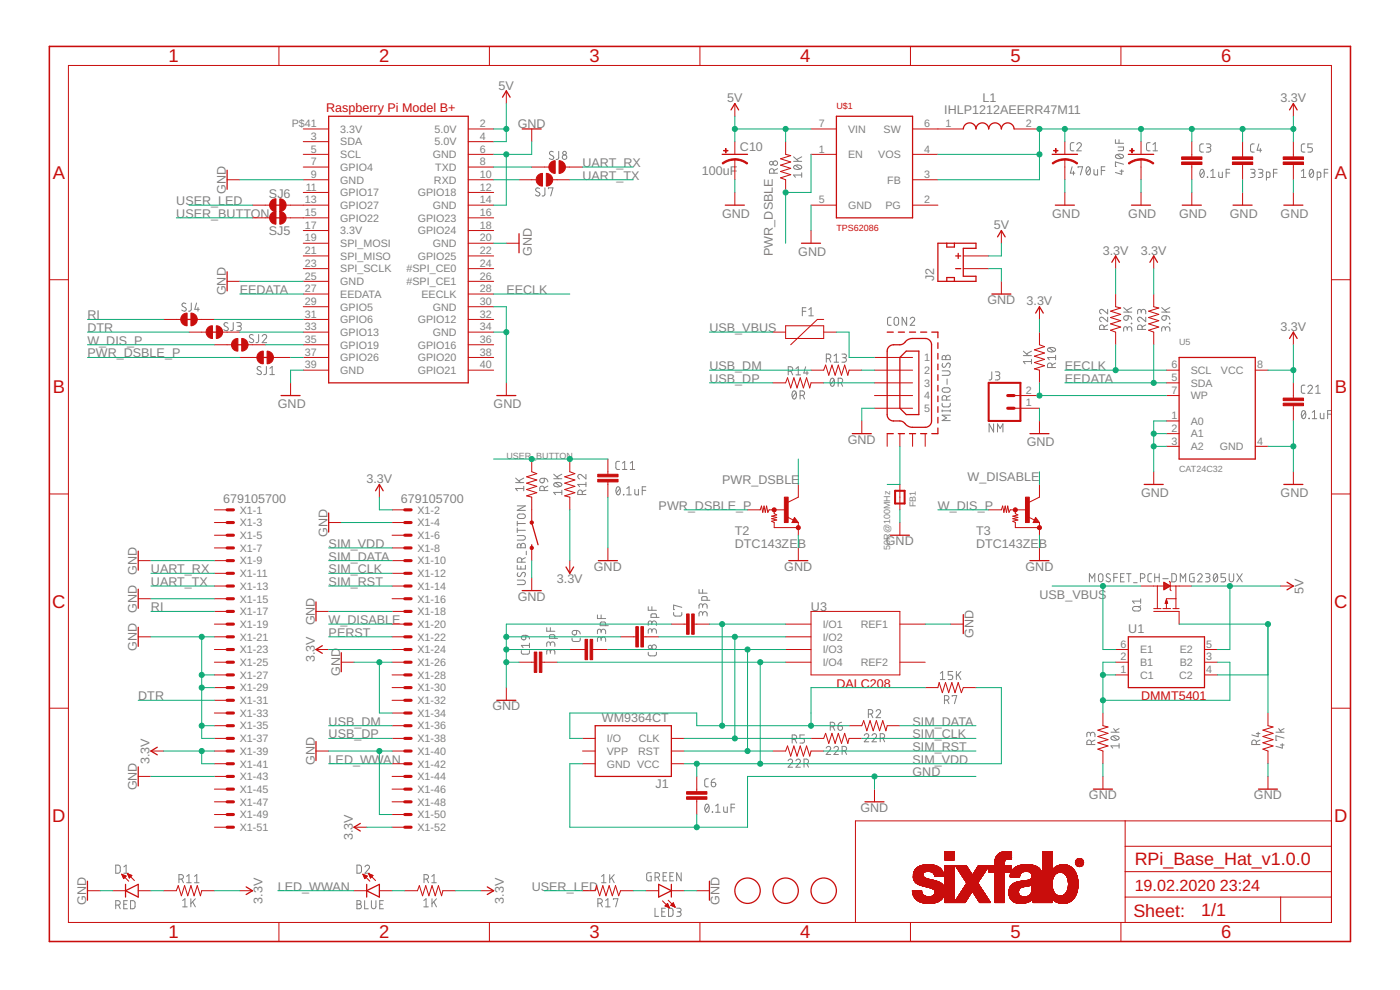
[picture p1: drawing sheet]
<svg xmlns="http://www.w3.org/2000/svg" width="420mm" height="297mm" viewBox="0 0 420 297" stroke-linecap="round" stroke-linejoin="round" font-family="sans-serif">
<defs><g id="words">
<g font-size="5.5" fill="#c90d0c">
<text x="50.6" y="18.7">1</text>
<text x="113.8" y="18.7">2</text>
<text x="176.9" y="18.7">3</text>
<text x="240.1" y="18.7">4</text>
<text x="303.3" y="18.7">5</text>
<text x="366.5" y="18.7">6</text>
<text x="15.8" y="53.7">A</text>
<text x="400.6" y="53.7">A</text>
<text x="15.8" y="118">B</text>
<text x="400.6" y="118">B</text>
<text x="15.7" y="182.3">C</text>
<text x="400.4" y="182.3">C</text>
<text x="15.7" y="246.6">D</text>
<text x="400.4" y="246.6">D</text>
<text x="50.6" y="281.6">1</text>
<text x="113.8" y="281.6">2</text>
<text x="176.9" y="281.6">3</text>
<text x="240.1" y="281.6">4</text>
<text x="303.3" y="281.6">5</text>
<text x="366.5" y="281.6">6</text>
</g>
<g font-size="5.4" fill="#c90d0c">
<text x="340.5" y="259.6">RPi_Base_Hat_v1.0.0</text>
<text x="340.2" y="275.1">Sheet:</text>
<text x="360.5" y="274.9">1/1</text>
</g>
<g font-size="4.8" fill="#c90d0c">
<text x="340.5" y="267.3">19.02.2020</text>
<text x="366.1" y="267.3">23:24</text>
</g>
<g font-size="3.8" fill="#808080">
<text x="149.7" y="26.9">5V</text>
<text x="218.2" y="30.7">5V</text>
<text x="283.4" y="34.3">IHLP1212AEERR47M11</text>
<text x="294.8" y="30.5">L1</text>
<text x="384.3" y="30.7">3.3V</text>
<text x="155.4" y="38.3">GND</text>
<text x="222.1" y="45.4">C10</text>
<text x="174.8" y="50.1">UART_RX</text>
<text x="174.8" y="53.9">UART_TX</text>
<text x="210.6" y="52.6">100uF</text>
<text x="67.8" y="58.1" transform="rotate(-90 67.8 58.1)">GND</text>
<text x="80.7" y="59.3">SJ6</text>
<text x="52.9" y="65.4">USER_BUTTON</text>
<text x="52.9" y="61.5">USER_LED</text>
<text x="216.7" y="65.4">GND</text>
<text x="315.8" y="65.4">GND</text>
<text x="338.6" y="65.4">GND</text>
<text x="353.9" y="65.4">GND</text>
<text x="369.1" y="65.4">GND</text>
<text x="384.3" y="65.4">GND</text>
<text x="80.7" y="70.5">SJ5</text>
<text x="298.2" y="68.8">5V</text>
<text x="159.6" y="76.8" transform="rotate(-90 159.6 76.8)">GND</text>
<text x="232" y="76.8" transform="rotate(-90 232 76.8)">PWR_DSBLE</text>
<text x="239.6" y="76.8">GND</text>
<text x="330.9" y="76.4">3.3V</text>
<text x="342.4" y="76.4">3.3V</text>
<text x="67.8" y="88.6" transform="rotate(-90 67.8 88.6)">GND</text>
<text x="72" y="88.2">EEDATA</text>
<text x="152" y="88.2">EECLK</text>
<text x="280.3" y="84.4" transform="rotate(-90 280.3 84.4)">J2</text>
<text x="26.2" y="95.8">RI</text>
<text x="296.3" y="91.3">GND</text>
<text x="308.1" y="91.6">3.3V</text>
<text x="26.2" y="99.6">DTR</text>
<text x="212.9" y="99.6">USB_VBUS</text>
<text x="384.3" y="99.3">3.3V</text>
<text x="26.2" y="103.5">W_DIS_P</text>
<text x="26.2" y="107.3">PWR_DSBLE_P</text>
<text x="212.9" y="111.1">USB_DM</text>
<text x="319.6" y="111.1">EECLK</text>
<text x="212.9" y="114.9">USB_DP</text>
<text x="319.6" y="114.9">EEDATA</text>
<text x="83.4" y="122.5">GND</text>
<text x="148.2" y="122.5">GND</text>
<text x="254.4" y="133.2">GND</text>
<text x="308.2" y="133.9">GND</text>
<text x="110" y="145">3.3V</text>
<text x="216.7" y="145.4">PWR_DSBLE</text>
<text x="290.4" y="144.2">W_DISABLE</text>
<text x="342.4" y="149.2">GND</text>
<text x="384.3" y="149.2">GND</text>
<text x="67" y="150.9">679105700</text>
<text x="120.3" y="150.9">679105700</text>
<text x="197.7" y="153">PWR_DSBLE_P</text>
<text x="281.5" y="153">W_DIS_P</text>
<text x="98.2" y="161" transform="rotate(-90 98.2 161)">GND</text>
<text x="220.5" y="160.6">T2</text>
<text x="292.9" y="160.6">T3</text>
<text x="98.6" y="164.4">SIM_VDD</text>
<text x="220.5" y="164.4">DTC143ZEB</text>
<text x="265.9" y="163.6">GND</text>
<text x="292.9" y="164.4">DTC143ZEB</text>
<text x="41.1" y="172.4" transform="rotate(-90 41.1 172.4)">GND</text>
<text x="45.3" y="172">UART_RX</text>
<text x="98.6" y="168.2">SIM_DATA</text>
<text x="98.6" y="172">SIM_CLK</text>
<text x="178.2" y="171.3">GND</text>
<text x="235.4" y="171.3">GND</text>
<text x="307.8" y="171.3">GND</text>
<text x="45.3" y="175.8">UART_TX</text>
<text x="98.6" y="175.8">SIM_RST</text>
<text x="167.1" y="175.1">3.3V</text>
<text x="312" y="179.6">USB_VBUS</text>
<text x="391.2" y="178.1" transform="rotate(-90 391.2 178.1)">5V</text>
<text x="41.1" y="183.8" transform="rotate(-90 41.1 183.8)">GND</text>
<text x="45.3" y="183.4">RI</text>
<text x="155.4" y="180.2">GND</text>
<text x="243.4" y="183.4">U3</text>
<text x="94.4" y="187.6" transform="rotate(-90 94.4 187.6)">GND</text>
<text x="98.6" y="187.3">W_DISABLE</text>
<text x="98.6" y="191.1">PERST</text>
<text x="292.2" y="191.4" transform="rotate(-90 292.2 191.4)">GND</text>
<text x="338.6" y="189.9">U1</text>
<text x="41.1" y="195.3" transform="rotate(-90 41.1 195.3)">GND</text>
<text x="94.4" y="198.7" transform="rotate(-90 94.4 198.7)">3.3V</text>
<text x="102.1" y="202.9" transform="rotate(-90 102.1 202.9)">GND</text>
<text x="41.5" y="210.1">DTR</text>
<text x="147.8" y="213.2">GND</text>
<text x="98.6" y="221.5">USB_DP</text>
<text x="98.6" y="217.7">USB_DM</text>
<text x="180.6" y="216.6">WM9364CT</text>
<text x="273.9" y="217.7">SIM_DATA</text>
<text x="273.9" y="221.5">SIM_CLK</text>
<text x="273.9" y="225.4">SIM_RST</text>
<text x="44.9" y="229.2" transform="rotate(-90 44.9 229.2)">3.3V</text>
<text x="94.4" y="229.5" transform="rotate(-90 94.4 229.5)">GND</text>
<text x="98.6" y="229.2">LED_WWAN</text>
<text x="273.9" y="233">GND</text>
<text x="273.9" y="229.2">SIM_VDD</text>
<text x="41.1" y="237.2" transform="rotate(-90 41.1 237.2)">GND</text>
<text x="196.7" y="236.4">J1</text>
<text x="326.8" y="239.8">GND</text>
<text x="376.3" y="239.8">GND</text>
<text x="258.2" y="243.6">GND</text>
<text x="105.9" y="252.1" transform="rotate(-90 105.9 252.1)">3.3V</text>
<text x="83.4" y="267.3">LED_WWAN</text>
<text x="159.6" y="267.3">USER_LED</text>
<text x="25.9" y="271.4" transform="rotate(-90 25.9 271.4)">GND</text>
<text x="78.8" y="271.1" transform="rotate(-90 78.8 271.1)">3.3V</text>
<text x="151.2" y="271.1" transform="rotate(-90 151.2 271.1)">3.3V</text>
<text x="216" y="271.4" transform="rotate(-90 216 271.4)">GND</text>
</g>
<g font-size="3.8" fill="#c90d0c">
<text x="97.9" y="33.7">Raspberry Pi Model B+</text>
<text x="251" y="206.3">DALC208</text>
<text x="342.4" y="210.1">DMMT5401</text>
</g>
<g font-size="3.2" fill="#808080">
<text x="87.6" y="38.2">P$41</text>
<text x="93.3" y="42">3</text>
<text x="102.1" y="39.8">3.3V</text>
<text x="130.4" y="39.8">5.0V</text>
<text x="144" y="38.2">2</text>
<text x="144" y="42">4</text>
<text x="245.7" y="38.2">7</text>
<text x="254.5" y="39.8">VIN</text>
<text x="265.2" y="39.8">SW</text>
<text x="277.4" y="38.2">6</text>
<text x="283.8" y="38.2">1</text>
<text x="307.8" y="38.2">2</text>
<text x="93.3" y="45.8">5</text>
<text x="102.1" y="47.5">SCL</text>
<text x="102.1" y="43.6">SDA</text>
<text x="129.9" y="47.5">GND</text>
<text x="130.4" y="43.6">5.0V</text>
<text x="144" y="45.8">6</text>
<text x="245.7" y="45.8">1</text>
<text x="254.5" y="47.5">EN</text>
<text x="263.6" y="47.5">VOS</text>
<text x="277.4" y="45.8">4</text>
<text x="93.3" y="53.4">9</text>
<text x="93.3" y="49.6">7</text>
<text x="102.1" y="51.3">GPIO4</text>
<text x="130.6" y="51.3">TXD</text>
<text x="144" y="53.4">10</text>
<text x="144" y="49.6">8</text>
<text x="277.4" y="53.4">3</text>
<text x="91.8" y="57.2">11</text>
<text x="102.1" y="55.1">GND</text>
<text x="102.1" y="58.9">GPIO17</text>
<text x="125.4" y="58.9">GPIO18</text>
<text x="130.2" y="55.1">RXD</text>
<text x="144" y="57.2">12</text>
<text x="266.3" y="55.1">FB</text>
<text x="91.5" y="64.8">15</text>
<text x="91.5" y="61">13</text>
<text x="102.1" y="62.7">GPIO27</text>
<text x="129.9" y="62.7">GND</text>
<text x="144" y="61">14</text>
<text x="144" y="64.8">16</text>
<text x="245.7" y="61">5</text>
<text x="254.5" y="62.7">GND</text>
<text x="265.7" y="62.7">PG</text>
<text x="277.4" y="61">2</text>
<text x="91.5" y="68.6">17</text>
<text x="102.1" y="70.3">3.3V</text>
<text x="102.1" y="66.5">GPIO22</text>
<text x="125.4" y="66.5">GPIO23</text>
<text x="125.4" y="70.3">GPIO24</text>
<text x="144" y="68.6">18</text>
<text x="91.5" y="76.3">21</text>
<text x="91.5" y="72.4">19</text>
<text x="102.1" y="77.9">SPI_MISO</text>
<text x="102.1" y="74.1">SPI_MOSI</text>
<text x="125.4" y="77.9">GPIO25</text>
<text x="129.9" y="74.1">GND</text>
<text x="144" y="72.4">20</text>
<text x="144" y="76.3">22</text>
<text x="91.5" y="83.9">25</text>
<text x="91.5" y="80.1">23</text>
<text x="102.1" y="81.7">SPI_SCLK</text>
<text x="122" y="81.7">#SPI_CE0</text>
<text x="144" y="80.1">24</text>
<text x="144" y="83.9">26</text>
<text x="91.5" y="87.7">27</text>
<text x="102.1" y="89.4">EEDATA</text>
<text x="102.1" y="85.5">GND</text>
<text x="122" y="85.5">#SPI_CE1</text>
<text x="126.5" y="89.4">EECLK</text>
<text x="144" y="87.7">28</text>
<text x="91.5" y="91.5">29</text>
<text x="91.5" y="95.3">31</text>
<text x="102.1" y="93.2">GPIO5</text>
<text x="129.9" y="93.2">GND</text>
<text x="144" y="91.5">30</text>
<text x="144" y="95.3">32</text>
<text x="91.5" y="99.1">33</text>
<text x="102.1" y="97">GPIO6</text>
<text x="102.1" y="100.8">GPIO13</text>
<text x="125.4" y="97">GPIO12</text>
<text x="129.9" y="100.8">GND</text>
<text x="144" y="99.1">34</text>
<text x="91.5" y="102.9">35</text>
<text x="91.5" y="106.7">37</text>
<text x="102.1" y="104.6">GPIO19</text>
<text x="125.4" y="104.6">GPIO16</text>
<text x="144" y="102.9">36</text>
<text x="144" y="106.7">38</text>
<text x="91.5" y="110.5">39</text>
<text x="102.1" y="112.2">GND</text>
<text x="102.1" y="108.4">GPIO26</text>
<text x="125.4" y="108.4">GPIO20</text>
<text x="125.4" y="112.2">GPIO21</text>
<text x="144" y="110.5">40</text>
<text x="277.4" y="108.4">1</text>
<text x="277.4" y="112.2">2</text>
<text x="351.5" y="110.5">6</text>
<text x="357.4" y="112.2">SCL</text>
<text x="366.4" y="112.2">VCC</text>
<text x="377.3" y="110.5">8</text>
<text x="277.4" y="116">3</text>
<text x="277.4" y="119.8">4</text>
<text x="307.8" y="118.2">2</text>
<text x="351.5" y="114.3">5</text>
<text x="351.5" y="118.2">7</text>
<text x="357.4" y="116">SDA</text>
<text x="357.4" y="119.8">WP</text>
<text x="277.4" y="123.6">5</text>
<text x="307.8" y="122">1</text>
<text x="351.5" y="125.8">1</text>
<text x="351.5" y="129.6">2</text>
<text x="357.4" y="127.5">A0</text>
<text x="357.4" y="131.3">A1</text>
<text x="351.5" y="133.4">3</text>
<text x="357.4" y="135.1">A2</text>
<text x="366.1" y="135.1">GND</text>
<text x="377.3" y="133.4">4</text>
<text x="72" y="154.1">X1-1</text>
<text x="125.3" y="154.1">X1-2</text>
<text x="72" y="157.9">X1-3</text>
<text x="72" y="161.7">X1-5</text>
<text x="125.3" y="157.9">X1-4</text>
<text x="125.3" y="161.7">X1-6</text>
<text x="72" y="165.5">X1-7</text>
<text x="125.3" y="165.5">X1-8</text>
<text x="72" y="169.4">X1-9</text>
<text x="72" y="173.2">X1-11</text>
<text x="125.3" y="169.4">X1-10</text>
<text x="125.3" y="173.2">X1-12</text>
<text x="72" y="177">X1-13</text>
<text x="125.3" y="177">X1-14</text>
<text x="72" y="180.8">X1-15</text>
<text x="72" y="184.6">X1-17</text>
<text x="125.3" y="180.8">X1-16</text>
<text x="125.3" y="184.6">X1-18</text>
<text x="72" y="188.4">X1-19</text>
<text x="125.3" y="188.4">X1-20</text>
<text x="246.9" y="188.4">I/O1</text>
<text x="258.3" y="188.4">REF1</text>
<text x="72" y="192.2">X1-21</text>
<text x="72" y="196">X1-23</text>
<text x="125.3" y="192.2">X1-22</text>
<text x="125.3" y="196">X1-24</text>
<text x="246.9" y="192.2">I/O2</text>
<text x="246.9" y="196">I/O3</text>
<text x="336.3" y="194.3">6</text>
<text x="342.1" y="196">E1</text>
<text x="354" y="196">E2</text>
<text x="362" y="194.3">5</text>
<text x="72" y="199.8">X1-25</text>
<text x="72" y="203.6">X1-27</text>
<text x="125.3" y="199.8">X1-26</text>
<text x="125.3" y="203.6">X1-28</text>
<text x="246.9" y="199.8">I/O4</text>
<text x="258.3" y="199.8">REF2</text>
<text x="336.3" y="202">1</text>
<text x="336.3" y="198.2">2</text>
<text x="342.1" y="203.6">C1</text>
<text x="342.1" y="199.8">B1</text>
<text x="353.9" y="203.6">C2</text>
<text x="354" y="199.8">B2</text>
<text x="362" y="198.2">3</text>
<text x="362" y="202">4</text>
<text x="72" y="207.4">X1-29</text>
<text x="125.3" y="207.4">X1-30</text>
<text x="72" y="211.3">X1-31</text>
<text x="72" y="215.1">X1-33</text>
<text x="125.3" y="211.3">X1-32</text>
<text x="125.3" y="215.1">X1-34</text>
<text x="72" y="218.9">X1-35</text>
<text x="125.3" y="218.9">X1-36</text>
<text x="72" y="222.7">X1-37</text>
<text x="72" y="226.5">X1-39</text>
<text x="125.3" y="222.7">X1-38</text>
<text x="125.3" y="226.5">X1-40</text>
<text x="182.1" y="226.5">VPP</text>
<text x="182.1" y="222.7">I/O</text>
<text x="191.5" y="226.5">RST</text>
<text x="191.7" y="222.7">CLK</text>
<text x="72" y="230.3">X1-41</text>
<text x="125.3" y="230.3">X1-42</text>
<text x="182.1" y="230.3">GND VCC</text>
<text x="72" y="234.1">X1-43</text>
<text x="72" y="237.9">X1-45</text>
<text x="125.3" y="234.1">X1-44</text>
<text x="125.3" y="237.9">X1-46</text>
<text x="72" y="241.7">X1-47</text>
<text x="72" y="245.5">X1-49</text>
<text x="125.3" y="241.7">X1-48</text>
<text x="125.3" y="245.5">X1-50</text>
<text x="72" y="249.3">X1-51</text>
<text x="125.3" y="249.3">X1-52</text>
</g>
<g font-size="2.7" fill="#c90d0c">
<text x="251" y="32.6">U$1</text>
<text x="251" y="69.2">TPS62086</text>
</g>
<g font-size="2.7" fill="#808080">
<text x="353.9" y="103.5">U5</text>
<text x="152" y="137.7">USER_BUTTON</text>
<text x="353.9" y="141.5">CAT24C32</text>
<text x="274.8" y="152.2" transform="rotate(-90 274.8 152.2)">FB1</text>
<text x="267.2" y="165" transform="rotate(-90 267.2 165)">50R@100MHz</text>
</g>
</g></defs>
<g fill="none" stroke="#808080" stroke-width=".3">
<path d="M161.9 56.6a.61 .61 0 0 0-.9-.1 .61 .61 0 0 0 0 .9l.8 .4a.67 .67 0 0 1-.1 1 .67 .67 0 0 1-1-.3M163.5 56.4v2l-.3 .4h-.5M164.6 56.6v-.2h1.3l-.6 2.4M166.1 45.6a.61 .61 0 0 0-1-.1 .61 .61 0 0 0 .1 .9l.7 .4a.66 .66 0 0 1-.1 1.1 .66 .66 0 0 1-1-.4M167.7 45.4v2.1l-.4 .3h-.4M232.3 52v-.7a.68 .68 0 0 0-.7-.7 .68 .68 0 0 0-.7 .7v.7h2.5M233.4 50.6l-1.1 .6M238.2 48.4h2.4M238.2 47.1l1.5 1.3M238.4 49.8a1.34 1.34 0 0 1 2.2 .5 1.51 1.51 0 0 1-2.4-.1zM238.7 49.6l1.4 1.1M240.6 52.5h-2.4l.5 .7"/>
<path d="M240.6 51.8v1.4M240.6 47.1l-1.5 .8M321.8 50l-.6 1.9h1.4M322.2 51.4v1.1M322.3 42.8l-.9 .1-.2 .4v1.6l.4 .3 .7 .1M323.2 43.3a.67 .67 0 0 1 .9-.5 .67 .67 0 0 1 .2 1.1l-1.1 1.4h1.3M323.6 50.3v-.3h1.3l-.7 2.5M326.2 50.2a.65 .65 0 0 1 .8 0 .65 .65 0 0 1 .2 .8 1.01 1.01 0 0 1-.8 1.5 1.7 1.7 0 0 1-.2-2.3zM327.1 50.6l-1 1.3M328.3 50.9v1.3l.4 .3h.7v-1.6M330.5 51.1h1.1M331.6 50h-1.1v2.5"/>
<path d="M334.8 41.9v1.1h2.4M334.8 46.6a1.56 1.56 0 0 1 2.4 .3 1.43 1.43 0 0 1-2.4 0zM335.3 46.4l1.3 1.1M335.6 44.1h1.6l-.1 1-1.5 .1M335.8 41.9v1.1M336.1 51.4h1.1M336.6 50.9v1.4l-1.8-.5M337.2 49.3l-2.4-.7v1.4h.2M345.2 42.8l-.9 .1-.2 .4 .1 1.7 1 .3M346 45.3h1.4M346 43.3l.7-.5v2.5M360.3 51a.56 .56 0 0 1 .7-.2 .56 .56 0 0 1 .3 .6 1.4 1.4 0 0 1-.6 1.9 1.53 1.53 0 0 1-.4-2.3z"/>
<path d="M361.2 43.2l-.9 .1-.2 .4 .1 1.7 1 .2M361.3 51.4l-1.1 1.3M362 43.2h.8a.55 .55 0 0 1 .6 .5 .55 .55 0 0 1-.6 .6h-.5M362.3 53.1l.2 .2zM362.7 44.3a.68 .68 0 0 1 .7 .7 .68 .68 0 0 1-.7 .6h-.7M363.3 53.3h1.4M363.3 51.4l.7-.6v2.5M365.8 51.6v1.4l.4 .3h.6v-1.7M368 51.9h1.1M369.1 50.8h-1.1v2.5M375.3 50.8h.8a.55 .55 0 0 1 .6 .6 .55 .55 0 0 1-.6 .5h-.5M376 51.9a.68 .68 0 0 1 .7 .7 .68 .68 0 0 1-.7 .7h-.7"/>
<path d="M376.4 43.2l-.9 .1-.2 .4 .1 1.7 1 .2M377.7 50.8h.8a.55 .55 0 0 1 .5 .6 .55 .55 0 0 1-.5 .5h-.6M377.8 43.2l-.5 1.9h1.3M378.2 44.5v1.1M378.3 51.9a.68 .68 0 0 1 .7 .7 .68 .68 0 0 1-.7 .7h-.6M380.1 53.3h.6l.4-.3-.1-1.3-.9-.1v2.5M382.2 51.9h1.1M383.3 50.8h-1.1v2.5M390.5 53.3h1.4M390.5 51.4l.7-.6v2.5M391.6 43.2l-.8 .1-.3 .4 .1 1.6 .3 .3h.7M393.3 50.9a.69 .69 0 0 1 .7 .1 .69 .69 0 0 1 .2 .7 1.03 1.03 0 0 1-.8 1.5 1.66 1.66 0 0 1-.1-2.3z"/>
<path d="M393.9 43.2h-1.4v1.1h.8a.69 .69 0 0 1 .6 .7 .69 .69 0 0 1-.6 .6h-.8M394.1 51.4l-1.1 1.3M395.3 53.3h.7l.4-.3-.1-1.3-1-.1v2.5M397.4 51.9h1.1M398.5 50.8h-1.1v2.5M55.8 91.1a.61 .61 0 0 0-.9-.1 .61 .61 0 0 0 0 .9l.7 .5a.62 .62 0 0 1 .1 .9 .62 .62 0 0 1-1-.1l-.2-.2M57.4 90.9v2.1l-.2 .3-.6 .1M59 90.9l-.5 1.9h1.3M59.4 92.3v1.1M68.4 97a.61 .61 0 0 0-1-.1 .61 .61 0 0 0 .1 .9l.7 .4a.66 .66 0 0 1-.1 1 .66 .66 0 0 1-.9-.3M70 96.8v2l-.2 .3-.6 .1M71.1 96.8h.8a.54 .54 0 0 1 .5 .5 .54 .54 0 0 1-.5 .6h-.6"/>
<path d="M71.7 97.9a.68 .68 0 0 1 .7 .7 .68 .68 0 0 1-.7 .6h-.6M240.8 93.4h1.1M241.9 92.3h-1.1v2.5M242.7 94.8h1.4M242.7 92.9l.7-.6v2.5M267.4 95.2l-.8 .1-.2 .4 .1 1.7 .9 .2M268.5 95.5a.69 .69 0 0 1 .7-.3 .69 .69 0 0 1 .5 .7v1a.68 .68 0 0 1-.7 .7 .68 .68 0 0 1-.7-.7zM272.1 95.2v2.4l-1.4-2.4v2.4M273.2 95.7a.67 .67 0 0 1 .9-.5 .67 .67 0 0 1 .2 1.1l-1.1 1.3h1.3M331.3 98.8v-.6a.68 .68 0 0 0-.6-.7 .68 .68 0 0 0-.7 .7v.6h2.4M332.4 95.2v1.3l-1.3-1.1a.67 .67 0 0 0-1.1 .2 .67 .67 0 0 0 .5 .9M332.4 92.8v1.4l-1.3-1.2a.67 .67 0 0 0-1.1 .2 .67 .67 0 0 0 .5 1"/>
<path d="M332.4 97.5l-1.1 .5M337.2 93.6h2.5M337.2 92.3l1.5 1.3M337.4 95l.3-.2 .9-.1v.8a.68 .68 0 0 1-1 .5 .68 .68 0 0 1-.2-1zM338.3 98.7a.68 .68 0 0 1 .7-.7 .68 .68 0 0 1 .7 .7v.7M338.3 99.1v-.5a.54 .54 0 0 0-.5-.6 .54 .54 0 0 0-.6 .6v.8M338.6 94.7l.7 .4 .4 .7M339.5 97l.2 .1zM339.7 92.3l-1.5 .8M342.5 93.5a.68 .68 0 0 1 .7-.7 .68 .68 0 0 1 .7 .7v.7M342.5 93.9v-.5a.54 .54 0 0 0-.5-.6 .54 .54 0 0 0-.6 .6v.8M342.8 98.8v-.6a.68 .68 0 0 0-.7-.7 .68 .68 0 0 0-.7 .7v.6h2.5"/>
<path d="M343.9 95.2v1.3l-1.4-1.1a.67 .67 0 0 0-1.1 .2 .67 .67 0 0 0 .5 .9M343.9 97.5l-1.1 .5M348.6 93.6h2.5M348.6 92.3l1.5 1.3M348.8 95l.3-.2 .9-.1v.8a.68 .68 0 0 1-.9 .5 .68 .68 0 0 1-.3-1zM349.7 98.7a.68 .68 0 0 1 .7-.7 .68 .68 0 0 1 .7 .7v.7M349.7 99.1v-.5a.55 .55 0 0 0-.5-.6 .55 .55 0 0 0-.6 .6v.8M350 94.7l.8 .4 .3 .7M350.9 97l.2 .1zM351.1 92.3l-1.5 .8M76 100.6a.6 .6 0 0 0-.9-.1 .6 .6 0 0 0 0 .9l.8 .4a.66 .66 0 0 1-.1 1 .66 .66 0 0 1-1-.3M77.6 100.4v2l-.3 .4h-.5"/>
<path d="M78.3 110.2a.6 .6 0 0 0-.9-.1 .6 .6 0 0 0 0 .9l.8 .4a.66 .66 0 0 1-.1 1 .66 .66 0 0 1-1-.3M78.7 100.9a.67 .67 0 0 1 .9-.5 .67 .67 0 0 1 .2 1.1l-1.1 1.3h1.3M79.9 110v2l-.2 .3-.6 .1M81 112.4h1.4M81 110.5l.7-.5v2.4M236.6 111.4h.6a.68 .68 0 0 0 .7-.7 .68 .68 0 0 0-.7-.7h-.6v2.5M237.4 111.4l.5 1.1M238.1 117.4a.69 .69 0 0 1 .7 .1 .69 .69 0 0 1 .2 .7 1.04 1.04 0 0 1-.8 1.5 1.69 1.69 0 0 1-.1-2.3zM238.9 110.6l.7-.6v2.5M238.9 112.5h1.3M238.9 117.8l-1.1 1.4M240.1 118.6h.7a.68 .68 0 0 0 .7-.6 .68 .68 0 0 0-.7-.7h-.7v2.4"/>
<path d="M240.9 118.6l.6 1.1M241.8 110l-.6 1.9h1.4M242.2 111.4v1.1M248 107.6h.7a.68 .68 0 0 0 .6-.7 .68 .68 0 0 0-.6-.7h-.7v2.5M248.8 107.6l.5 1.1M249.5 113.6a.69 .69 0 0 1 .7 .1 .69 .69 0 0 1 .2 .7 1.06 1.06 0 0 1-.8 1.5 1.69 1.69 0 0 1-.1-2.3zM250.3 106.8l.7-.6v2.5M250.3 108.7h1.4M250.3 114l-1.1 1.4M251.5 114.8h.7a.68 .68 0 0 0 .7-.6 .68 .68 0 0 0-.7-.7h-.7v2.4M252.4 114.8l.5 1.1M252.7 106.2h.8a.54 .54 0 0 1 .5 .6 .54 .54 0 0 1-.5 .5h-.6"/>
<path d="M253.3 107.3a.68 .68 0 0 1 .7 .7 .68 .68 0 0 1-.7 .7h-.6M282.7 111.3h1.8a.68 .68 0 0 1 .7 .7 .68 .68 0 0 1-.7 .6h-1.8M282.9 116.6l.3-.2h1.3a.67 .67 0 0 1 .7 .6 .67 .67 0 0 1-.7 .7l-1.5-.1-.2-.4zM282.9 106.9l.6-.2 .3 .5a.68 .68 0 0 1 .7-.6 .68 .68 0 0 1 .7 .6v.7h-2.5zM282.9 109.1a.61 .61 0 0 0-.1 .9 .61 .61 0 0 0 1-.1l.4-.7a.62 .62 0 0 1 .9 0 .62 .62 0 0 1-.1 .9l-.2 .2M283.8 107.2v.7M284.2 113.7v1.6M285.2 118.7l-1.1 .5M297.6 111.6v2l-.3 .4h-.5M298.7 111.6h.8a.54 .54 0 0 1 .6 .5 .54 .54 0 0 1-.6 .5h-.5M299.4 112.6a.68 .68 0 0 1 .7 .7 .68 .68 0 0 1-.7 .7h-.7M307.1 106.7h2.5"/>
<path d="M307.1 105.4l1.5 1.3M309.6 108.5h-2.5l.6 .7M309.6 107.8v1.4M309.6 105.4l-1.5 .8M314.5 104.6a1.55 1.55 0 0 1 2.3 .3 1.43 1.43 0 0 1-2.4 0zM314.9 104.4l1.4 1.1M315.7 110.3v-.7a.68 .68 0 0 0-.7-.7 .68 .68 0 0 0-.6 .7v.7h2.4M316.8 107.3h-2.4l.5 .6M316.8 108.9l-1.1 .6M316.8 106.6v1.3M391.6 115.6h-.7l-.4 .5 .1 1.5 .3 .4h.7M392.5 116.1a.66 .66 0 0 1 1-.5 .66 .66 0 0 1 .2 1l-1.2 1.4h1.4"/>
<path d="M394.9 118h1.3M394.9 116.1l.6-.5v2.4M185.9 138.4l-.8 .1-.3 .5 .1 1.6 1 .3M186.8 139l.7-.6v2.5M189.1 139l.7-.6v2.5M282.7 121l.1 .7 .5 .4 1.6-.1 .3-1M282.7 123.3h2.5M282.7 123v.5M284.1 120v-.6a.68 .68 0 0 0-.7-.7 .68 .68 0 0 0-.7 .7v.6h2.5M285.2 124.6h-2.5l1.4 .8-1.4 .8h2.5M285.2 123v.5M298.2 127.2v2.4l-1.4-2.4v2.4"/>
<path d="M299.4 129.6v-2.4l.8 1.3 .8-1.3v2.4M390.8 123.4a.66 .66 0 0 1 .8-.1 .66 .66 0 0 1 .3 .8 1.04 1.04 0 0 1-.8 1.5 1.72 1.72 0 0 1-.3-2.2zM391.8 123.7l-1.1 1.4M392.8 125.5l.1 .1zM393.8 125.6h1.4M393.8 123.7l.7-.5v2.4M396.2 124l.1 1.4 .3 .2h.7v-1.6M398.4 124.3h1.1M399.5 123.2h-1.1v2.4M154.7 144.8h2.5M154.7 143.4l1.5 1.4M155.2 156.4v1.4"/>
<path d="M155.2 158.4v1.4M155.2 159.1h2.5M155.2 157.1h2.5M155.2 151.8h2.5l-2.5 1.3h2.5M155.4 154.5l.3-.3h1.3a.68 .68 0 0 1 .7 .7 .68 .68 0 0 1-.7 .7l-1.5-.2-.3-.5zM157.2 146.6h-2.5l.6 .7M157.2 145.9v1.4M157.2 143.4l-1.5 .9M162.1 143.8l.4-.2 .8-.1v.8a.68 .68 0 0 1-.9 .5 .68 .68 0 0 1-.3-1zM163.3 147.2v-.7a.68 .68 0 0 0-.6-.7 .68 .68 0 0 0-.7 .7v.7h2.4M163.3 143.5l.8 .3 .3 .8M164.4 145.8l-1.1 .6"/>
<path d="M166.2 143.6h2.4M166.2 142.3l1.5 1.3M166.3 145.1a1.56 1.56 0 0 1 2.3 .3 1.43 1.43 0 0 1-2.4 0zM166.7 144.9l1.4 1M168.6 147.7h-2.4l.5 .7M168.6 147.1v1.3M168.6 142.3l-1.5 .8M174.8 148.4v-.7a.68 .68 0 0 0-.7-.7 .68 .68 0 0 0-.7 .7v.7h2.5M175.9 142.3v1.4l-1.4-1.2a.67 .67 0 0 0-1.1 .2 .67 .67 0 0 0 .5 1M175.9 147l-1.1 .6M175.9 145.4h-2.5l.5 .6M175.9 144.7v1.3"/>
<path d="M185.1 146.2a.65 .65 0 0 1 .8 0 .65 .65 0 0 1 .3 .8 1.04 1.04 0 0 1-.8 1.5 1.81 1.81 0 0 1-.3-2.3zM186.1 146.6l-1.1 1.3M186.8 140.9h1.4M187.1 148.3l.1 .2zM188.1 148.5h1.4M188.1 146.6l.7-.6v2.5M189.1 140.9h1.4M190.5 146.9v1.3l.4 .3h.7v-1.6M192.7 147.1h1.1M193.8 146h-1.1v2.5M155.2 174.1h1.8a.68 .68 0 0 1 .7 .6 .68 .68 0 0 1-.7 .7h-1.8M155.2 160.7h1.8a.68 .68 0 0 1 .7 .7 .68 .68 0 0 1-.7 .7h-1.8"/>
<path d="M155.2 169.6v1.1h2.5v-1.1M155.4 163.3l.5-.1 .4 .5a.68 .68 0 0 1 .7-.7 .68 .68 0 0 1 .7 .7v.7h-2.5zM155.4 171.9a.61 .61 0 0 0-.1 .9 .61 .61 0 0 0 1-.1l.4-.7a.67 .67 0 0 1 1 .1 .67 .67 0 0 1-.4 1M156.3 163.7v.7M156.3 169.9v.8M156.6 168.7v-.7a.68 .68 0 0 0-.7-.7 .68 .68 0 0 0-.7 .7v.7h2.5M157.7 167.3l-1.1 .6M157.9 165.4v1.1M209.8 176.9v1.1h2.4M210.9 176.9v1.1M326.9 174.6v-2.5l.8 1.4 .9-1.4v2.5M329.8 172.4a.68 .68 0 0 1 .7-.2 .68 .68 0 0 1 .5 .6v1.1a.68 .68 0 0 1-.7 .7 .68 .68 0 0 1-.7-.7z"/>
<path d="M333.1 172.3a.61 .61 0 0 0-.9-.1 .61 .61 0 0 0 .1 .9l.7 .5a.62 .62 0 0 1 0 .9 .62 .62 0 0 1-.9-.1l-.2-.2M334.3 173.2h1.1M335.4 172.1h-1.1v2.5M336.3 173.2h.8M337.4 172.1h-1.1v2.5h1.1M338.1 172.1h1.3M338.8 172.1v2.5M340.2 174.8h1.1M342.3 173.5h.6a.68 .68 0 0 0 .7-.7 .68 .68 0 0 0-.7-.7h-.6v2.5M342.3 179.7v1.3M345.6 172.1l-.9 .1-.2 .5 .1 1.6 1 .3M346.5 173.2h1.4"/>
<path d="M346.5 172.1v2.5M347.9 172.1v2.5M349 173.6h1.6M351.7 172.1l.9 .1 .4 .4v1.5l-.4 .4-.9 .1zM354.2 174.6v-2.5l.8 1.4 .8-1.4v2.5M358.4 172.1l-1.3 .3-.1 1.6 .2 .5 1.2 .1v-1.4h-.5M359.4 172.7a.66 .66 0 0 1 1-.5 .66 .66 0 0 1 .2 1l-1.2 1.4h1.4M361.8 172.1h.8a.55 .55 0 0 1 .5 .6 .55 .55 0 0 1-.5 .5h-.5M362.5 173.2a.68 .68 0 0 1 .6 .7 .68 .68 0 0 1-.6 .7h-.7M364.4 172.3a.56 .56 0 0 1 .6-.1 .56 .56 0 0 1 .4 .6 1.4 1.4 0 0 1-.6 1.8 1.53 1.53 0 0 1-.4-2.3zM365.3 172.7l-1 1.3M367.8 172.1h-1.3v1.1h.8a.69 .69 0 0 1 .5 .7 .69 .69 0 0 1-.5 .7h-.8"/>
<path d="M368.9 172.1v1.8a.68 .68 0 0 0 .7 .7 .68 .68 0 0 0 .6-.7v-1.8M371.2 172.1l1.6 2.5M372.8 172.1l-1.6 2.5M156.5 195.2v.9l.5 .2h1.5l.4-.4v-.7M156.6 190.9l.3-.2 .9-.1v.8a.68 .68 0 0 1-.9 .5 .68 .68 0 0 1-.3-1zM157.8 190.6l.8 .3 .3 .8M158.9 193v1.3M158.9 193.7h-2.4l.5 .6M164.1 188.3v1.1h2.4M165.2 195.6a.68 .68 0 0 1 .6-.7 .68 .68 0 0 1 .7 .7v.7M165.2 196v-.5a.54 .54 0 0 0-.6-.6 .54 .54 0 0 0-.5 .6v.8M165.2 193.3a.68 .68 0 0 1 .6-.7 .68 .68 0 0 1 .7 .7v.7"/>
<path d="M165.2 193.7v-.6a.54 .54 0 0 0-.6-.5 .54 .54 0 0 0-.5 .5v.9M165.2 188.3v1.1M166.5 191.5v-.6l-.2-.4-1-.1-.4 .3v.8h2.4M171.7 191.4l.1 .9 .4 .2 1.6-.1 .3-.3v-.7M171.8 189.4l.4-.2h.8v.8a.68 .68 0 0 1-.9 .5 .68 .68 0 0 1-.3-1.1zM173 189.2l.8 .3 .3 .7M179.3 184.5v1.1h2.5M180.4 191.8a.68 .68 0 0 1 .7-.7 .68 .68 0 0 1 .7 .7v.7M180.4 192.2v-.5a.55 .55 0 0 0-.5-.6 .55 .55 0 0 0-.6 .6v.8M180.4 189.5a.68 .68 0 0 1 .7-.7 .68 .68 0 0 1 .7 .7v.6M180.4 189.9v-.6a.55 .55 0 0 0-.5-.5 .55 .55 0 0 0-.6 .5v.8M180.4 184.5v1.1"/>
<path d="M181.8 187.7v-.7l-.3-.3-1-.1-.4 .3v.8h2.5M194.5 195.7l.1 .9 .5 .2 1.7-.1 .2-1M194.5 182v1.1h2.5M195.6 189.3a.68 .68 0 0 1 .7-.6 .68 .68 0 0 1 .7 .6v.7M195.6 189.7v-.5a.55 .55 0 0 0-.5-.5 .55 .55 0 0 0-.6 .5v.8M195.6 187a.68 .68 0 0 1 .7-.7 .68 .68 0 0 1 .7 .7v.7M195.6 187.4v-.6a.55 .55 0 0 0-.5-.5 .55 .55 0 0 0-.6 .5v.9M195.6 182v1.1M197 185.3v-.7l-.3-.4h-1.1l-.2 .2v.9h2.4M202.2 183.8l.1 .8 .4 .2h1.7l.2-1M204.6 182.2l-2.4-.7v1.4h.2M210.9 184.2a.68 .68 0 0 1 .6-.7 .68 .68 0 0 1 .7 .7v.6"/>
<path d="M210.9 184.6v-.6a.54 .54 0 0 0-.6-.5 .54 .54 0 0 0-.5 .5v.8M210.9 181.8a.68 .68 0 0 1 .6-.6 .68 .68 0 0 1 .7 .6v.7M210.9 182.2v-.5a.54 .54 0 0 0-.6-.5 .54 .54 0 0 0-.5 .5v.8M212.2 180.1v-.8l-.2-.3h-1l-.4 .3v.8h2.4M340 182.3l.6-.3h1.1a.68 .68 0 0 1 .6 .6 .68 .68 0 0 1-.6 .7l-1.5-.1-.3-.3zM342.3 181.7l-.5 .5M342.3 180.4h-2.4l.5 .6M249.2 218.1h.7a.68 .68 0 0 0 .6-.7 .68 .68 0 0 0-.6-.7h-.7v2.4M250 218.1l.5 1M251.5 217.8h.8a.68 .68 0 0 1 .6 .7 .68 .68 0 0 1-.8 .6 .68 .68 0 0 1-.6-.6zM252.6 216.7l-.8 .3-.3 .8M260.6 214.2h.7a.68 .68 0 0 0 .7-.6 .68 .68 0 0 0-.7-.7h-.7v2.4"/>
<path d="M261.4 214.2l.6 1.1M262.9 213.4a.66 .66 0 0 1 1-.5 .66 .66 0 0 1 .2 1.1l-1.2 1.3h1.4M282.2 202l.7-.5v2.4M282.2 203.9h1.4M283.4 210.1h.7a.68 .68 0 0 0 .7-.7 .68 .68 0 0 0-.7-.7h-.7v2.4M284.3 210.1l.5 1M285.8 209v-.3h1.3l-.7 2.4M285.9 201.5h-1.3v1h.8a.69 .69 0 0 1 .5 .7 .69 .69 0 0 1-.5 .7h-.8M287 201.5v2.4M287.5 202.4l.9 1.5M288.4 201.5l-1.4 1.4M333.4 219.7h2.5"/>
<path d="M334.2 218.6l.8 1.1M335.9 218.6l-1.2 .6M377.6 219.7v1.3l-1.9-.5M382.9 219.7h2.5M383.8 218.6l.8 1.1M385.4 218.6l-1.2 .6M212.6 233.7h-.7l-.4 .5 .1 1.7 1 .2M213.5 234.7h.8a.68 .68 0 0 1 .5 .8 .68 .68 0 0 1-.7 .6 .68 .68 0 0 1-.6-.7zM214.5 233.7l-.7 .3-.3 .7M236.5 228.3a.66 .66 0 0 1 1-.5 .66 .66 0 0 1 .2 1l-1.2 1.4h1.4M237.7 221.9h.7a.68 .68 0 0 0 .7-.7 .68 .68 0 0 0-.7-.7h-.7v2.4M238.5 221.9l.6 1"/>
<path d="M238.9 228.3a.66 .66 0 0 1 .9-.5 .66 .66 0 0 1 .2 1l-1.1 1.4h1.3M241.3 229.1h.7a.68 .68 0 0 0 .7-.7 .68 .68 0 0 0-.7-.6h-.7v2.4M241.4 220.5h-1.3v1.1h.8a.69 .69 0 0 1 .5 .7 .69 .69 0 0 1-.5 .6h-.8M242.1 229.1l.6 1.1M247.9 224.5a.66 .66 0 0 1 1-.5 .66 .66 0 0 1 .2 1l-1.2 1.4h1.4M250.3 224.5a.67 .67 0 0 1 .9-.5 .67 .67 0 0 1 .2 1l-1.1 1.4h1.3M252.7 225.3h.7a.68 .68 0 0 0 .7-.7 .68 .68 0 0 0-.7-.7h-.7v2.5M253.5 225.3l.6 1.1M259.4 220.7a.66 .66 0 0 1 .9-.5 .66 .66 0 0 1 .2 1l-1.1 1.4h1.3M261.7 220.7a.67 .67 0 0 1 .9-.5 .67 .67 0 0 1 .3 1l-1.2 1.4h1.4M264.2 221.5h.6a.68 .68 0 0 0 .7-.7 .68 .68 0 0 0-.7-.7h-.6v2.5M265 221.5l.5 1.1"/>
<path d="M327.3 220.4a.68 .68 0 0 1 .6-.7 .68 .68 0 0 1 .7 .7v.6M327.3 220.8v-.6a.54 .54 0 0 0-.6-.5 .54 .54 0 0 0-.5 .5v.8M327.5 223.4v-.7a.68 .68 0 0 0-.6-.7 .68 .68 0 0 0-.7 .7v.7h2.4M328.6 222l-1.1 .6M333.5 221.1a1.56 1.56 0 0 1 2.4 .3 1.43 1.43 0 0 1-2.5 0zM333.9 220.9l1.4 1.1M335.9 223.8h-2.5l.5 .7M335.9 223.1v1.4M377 223.4v-.7a.68 .68 0 0 0-.6-.7 .68 .68 0 0 0-.7 .7v.7h2.4M377 220.1h1.1M378.1 222l-1.1 .6M384.3 223.5h1.1"/>
<path d="M384.8 223.1v1.4l-1.9-.6M385.4 221.4l-2.5-.6v1.3h.3M34.7 259.6h.9l.5 .4v1.5l-.5 .5h-.9zM107.1 259.6h.9l.4 .4v1.5l-.4 .5h-.9zM211.8 241.5a.66 .66 0 0 1 .8-.1 .66 .66 0 0 1 .2 .8 1.04 1.04 0 0 1-.8 1.5 1.72 1.72 0 0 1-.2-2.2zM212.7 241.8l-1.1 1.4M213.8 243.6l.1 .1zM214.8 243.7h1.3M214.8 241.8l.7-.5v2.4M217.2 242.1v1.4l.4 .2h.7v-1.6M219.4 242.4h1.1M220.5 241.3h-1.1v2.4"/>
<path d="M34.7 271.6h.7a.67 .67 0 0 0 .7-.7 .67 .67 0 0 0-.7-.7h-.7v2.5M35.6 271.6l.5 1.1M37.1 271.3h.9M37.2 262h1.3M37.2 260.1l.6-.5v2.4M38.2 270.2h-1.1v2.5h1.1M39.2 270.2l.9 .1 .4 .4v1.5l-.4 .4-.9 .1zM53.7 263.8h.7a.68 .68 0 0 0 .7-.7 .68 .68 0 0 0-.7-.7h-.7v2.5M54.5 263.8l.6 1.1M54.8 270.2l.7-.5v2.4M54.8 272.1h1.4M56 264.9h1.4"/>
<path d="M56 263l.7-.6v2.5M57.3 269.7v2.4M57.8 270.6l.8 1.5M58.4 264.9h1.3M58.4 263l.7-.6v2.5M58.6 269.7l-1.3 1.4M107.1 270.2h.7a.54 .54 0 0 1 .5 .6 .54 .54 0 0 1-.5 .5 .68 .68 0 0 1 .7 .7 .68 .68 0 0 1-.7 .7h-.7zM107.1 271.3h.7M109.4 270.2v2.5h1.1M109.5 260.1a.67 .67 0 0 1 1-.5 .67 .67 0 0 1 .2 1l-1.2 1.4h1.4M111.5 270.2v1.8a.68 .68 0 0 0 .6 .7 .68 .68 0 0 0 .7-.7v-1.8M114 271.3h.8"/>
<path d="M115.1 270.2h-1.1v2.5h1.1M127.2 272.1h1.3M127.2 270.2l.7-.5v2.4M127.3 263.8h.6a.68 .68 0 0 0 .7-.7 .68 .68 0 0 0-.7-.7h-.6v2.5M128.1 263.8l.5 1.1M129.6 264.9h1.3M129.6 263l.7-.6v2.5M129.6 269.7v2.4M130.2 270.6l.8 1.5M131 269.7l-1.4 1.4M179.4 271h.7a.67 .67 0 0 0 .7-.7 .67 .67 0 0 0-.7-.6h-.7v2.4M180.2 271l.6 1.1"/>
<path d="M180.5 263l.7-.6v2.5M180.5 264.9h1.4M181.8 272.1h1.3M181.8 270.2l.6-.5v2.4M183 262.4v2.5M183.5 263.4l.8 1.5M184.1 269.9v-.2h1.3l-.6 2.4M184.3 262.4l-1.3 1.5M195.4 261.9h-.9l-.4 .3v1.5l.2 .5 1.1 .1v-1.4h-.4M196.6 272.5v2.5h1.1M196.6 263.2h.7a.68 .68 0 0 0 .7-.7 .68 .68 0 0 0-.7-.6h-.7v2.4M197.4 263.2l.6 1.1"/>
<path d="M198.6 273.6h.8M199 262.9h.8M199.7 272.5h-1.1v2.5h1.1M200.1 261.9h-1.1v2.4h1.1M200.6 272.5h.9l.5 .5v1.5l-.5 .4-.9 .1zM201 262.9h.8M202.1 261.9h-1.1v2.4h1.1M203.1 272.5h.8a.55 .55 0 0 1 .5 .5 .55 .55 0 0 1-.5 .6h-.6M203.8 273.6a.68 .68 0 0 1 .6 .7 .68 .68 0 0 1-.6 .7h-.7M204.4 261.9v2.4l-1.3-2.4v2.4"/>
<circle cx="169.4" cy="45.9" r=".55"/>
<circle cx="169.4" cy="47.2" r=".68"/>
<circle cx="231.5" cy="49" r=".54"/>
<circle cx="232.7" cy="49" r=".68"/>
<circle cx="195.1" cy="194.1" r=".54"/>
<circle cx="196.3" cy="194.1" r=".68"/>
</g>
<g fill="none" stroke="#c90d0c" stroke-width=".38">
<path d="M98.6 34.9h41.9v80h-41.9zM150.8 29.2l1.2-1.9 1.1 1.9M156.7 38.7h5.7M219.4 33l1.1-1.9 1.2 1.9M251 34.9h22.9v30.5h-22.9zM289.1 38.7a1.91 1.91 0 0 1 1.9-1.8 1.91 1.91 0 0 1 1.9 1.8 1.91 1.91 0 0 1 1.9-1.8 1.91 1.91 0 0 1 1.9 1.8 1.91 1.91 0 0 1 1.9-1.8 1.91 1.91 0 0 1 1.9 1.8 1.91 1.91 0 0 1 1.9-1.8 1.91 1.91 0 0 1 1.9 1.8M387 33l1.2-1.9 1.1 1.9M68.2 51.1v5.7M216.7 46.3h7.6M315.8 46.3h7.6M338.6 46.3h7.6M81.9 65.4h2.6"/>
<path d="M81.9 61.6h2.6M155.8 70.1v5.7M217.7 61.6h5.7M240.5 73h5.8M281.5 73h11.4v1.5h-3.8v8.4h3.8v1.5h-11.4zM284.1 73v1.1h2.3v-1.1M286.8 76.8h1.5M287.6 76v1.6M299.4 71.1l1.1-1.9 1.2 1.9M316.7 61.6h5.7M333.7 78.7l1.1-1.9 1.2 1.9M339.6 61.6h5.7"/>
<path d="M345.1 78.7l1.1-1.9 1.2 1.9M354.8 61.6h5.7M370.1 61.6h5.7M385.3 61.6h5.7M55.6 95.8h2.7M63.2 99.7h2.7M68.2 81.6v5.7M266.3 99.7h1.8M269.6 99.7h1.8M272.9 99.7h1.9M276.3 99.7h1.8M279.6 99.7h1.9v1.6"/>
<path d="M284.1 84.4v-1.1h2.3v1.1M286.8 80.6h1.5M297.7 88.2h5.7M310.8 93.9l1.2-1.9 1.1 1.9M70.8 103.4h2.7M78.4 107.3h2.7M84.3 118.7h5.8M149.1 118.7h5.7M266.8 104l1-.5 2.6-.1 .7-.2a3.6 3.6 0 0 1 2.8-1.6h3.8a1.88 1.88 0 0 1 1.9 1.8v22.9a1.88 1.88 0 0 1-1.9 1.9h-3.8a3.7 3.7 0 0 1-2.8-1.6l-1-.3h-1.9a1.88 1.88 0 0 1-1.9-1.9v-19.1l.1-.7zM272 105.3h3.8v19.1h-3.8l-1.9-1.9v-15.2zM281.5 102.8v1.7M281.5 106v1.7"/>
<path d="M281.5 109.2v1.7M281.5 112.4v1.7M281.5 115.6v1.7M281.5 118.8v1.7M353.9 107.3h22.8v30.4h-22.8zM387 101.6l1.2-1.9 1.1 1.9M255.8 130.1h5.7M266.3 130.1h1.8M269.6 130.1h1.8M272.9 130.1h1.9M276.3 130.1h1.8M281.5 128.4v1.7h-1.9"/>
<path d="M281.5 122v1.7M281.5 125.2v1.7M309.1 130.1h5.7M98.6 153.9v5.7M112.7 147.3l1.2-1.9 1.1 1.9M159.6 156.8l1.9 6.6M238.4 156l.2 .4h-.5l.3-.8 .8 1h-1.1M310.8 156l.2 .4h-.6l.4-.8 .8 1h-1.2M343.4 145.4h5.7M385.3 145.4h5.7M41.5 165.4v5.7M41.5 176.8v5.7"/>
<path d="M156.7 177.2h5.7M159.6 163.4v1M169.9 170.1l1.1 1.9 1.1-1.9M179.6 168.2h5.7M236.7 168.2h5.7M267.2 160.6h5.7M309.1 168.2h5.7M386.2 174.7l2 1.1-2 1.2M41.5 188.2v5.7M94.8 180.6v5.7M96.7 193.7l-1.9 1.2 1.9 1.1M102.4 195.8v5.7"/>
<path d="M289.1 184.4v5.7M338.6 191.1h22.9v15.2h-22.9zM149.1 210.1h5.7M178.6 217.7h22.9v15.3h-22.9zM41.5 230.1v5.7M47.2 224.2l-1.9 1.1 1.9 1.2M94.8 222.5v5.7M328.1 236.8h5.8M377.7 236.8h5.7M108.1 247.1l-1.9 1.1 1.9 1.1M259.6 240.6h5.7M26.2 264.4v5.7"/>
<path d="M37.7 267.3l3.8-2v3.9zM37.7 265.3v3.9M73.9 266.1l1.9 1.2-1.9 1.1M110 267.3l3.9-2v3.9zM110 265.3v3.9M146.2 266.1l1.9 1.2-1.9 1.1M197.7 265.3l3.8 2-3.8 1.9zM201.5 265.3v3.9M212.9 264.4v5.7"/>
<circle cx="224.3" cy="267.3" r="3.8"/>
<circle cx="235.8" cy="267.3" r="3.8"/>
<circle cx="247.2" cy="267.3" r="3.8"/>
</g>
<g fill="none" stroke="#c90d0c" stroke-width=".3">
<path d="M20.5 19.6h379.1v257.2h-379.1zM83.7 13.9v5.7M146.9 13.9v5.7M210.1 13.9v5.7M273.2 13.9v5.7M336.4 13.9v5.7M91 38.7h7.6M140.5 38.7h7.6M152 27.3v3.8M159.6 38.7v3.8M220.5 31.1v3.8M243.4 38.7h7.6"/>
<path d="M273.9 38.7h15.2M304.3 38.7h7.7M388.2 31.1v3.8M68.2 53.9h3.8M91 42.5h7.6M91 46.3h7.6M91 53.9h7.6M91 50.1h7.6M91 57.7h7.6M140.5 42.5h7.6M140.5 46.3h7.6M140.5 53.9h7.6"/>
<path d="M140.5 50.1h7.6M140.5 57.7h7.6M155.8 53.9h5.1M159.6 50.1h5.1M165.9 53.9h5.1M169.7 50.1h5.1M220.5 42.5v3.8M220.5 47.8v6.1M220.5 57.7v3.9M235.8 42.5v3.8l1.5 .4-3 .9 3 1-3 1 3 .9-3 1 3 .9-3 1 1.5 .5v3.8M243.4 46.3h7.6M273.9 46.3h7.6"/>
<path d="M273.9 53.9h7.6M319.6 42.5v3.8M319.6 47.8v6.1M319.6 57.7v3.9M342.4 42.5v3.8M342.4 47.8v6.1M342.4 57.7v3.9M357.7 42.5v4.6M357.7 49.4v4.5M357.7 57.7v3.9M372.9 42.5v4.6M372.9 49.4v4.5"/>
<path d="M372.9 57.7v3.9M388.2 42.5v4.6M388.2 49.4v4.5M388.2 57.7v3.9M75.8 61.6h5.1M75.8 65.4h5.1M85.9 61.6h12.7M85.9 65.4h12.7M91 69.2h7.6M91 73h7.6M91 76.8h7.6M140.5 69.2h7.6"/>
<path d="M140.5 61.6h7.6M140.5 73h7.6M140.5 65.4h7.6M140.5 76.8h7.6M152 73h3.8M243.4 61.6h7.6M243.4 69.2v3.8M273.9 61.6h7.6M289.1 76.8h7.6M300.5 69.2v3.8M334.8 76.8v3.8M346.2 76.8v3.8"/>
<path d="M14.8 83.9h5.7M49.1 95.8h5.2M56.7 99.7h5.2M59.2 95.8h5.1M66.8 99.7h5.2M68.2 84.4h3.8M91 80.6h7.6M91 84.4h7.6M91 88.2h7.6M91 92h7.6M91 99.7h7.6M91 95.8h7.6"/>
<path d="M140.5 80.6h7.6M140.5 84.4h7.6M140.5 88.2h7.6M140.5 92h7.6M140.5 99.7h7.6M140.5 95.8h7.6M232 99.7h3.8M235.8 97.7h11.4v3.9h-11.4zM247.2 99.7h3.8M247.2 95.8h-1.9l-8 7.6M289.1 80.6h7.6M300.5 84.4v3.8"/>
<path d="M312 92v3.8M312 99.7v3.7l1.5 .6-3.1 1 3.1 .9-3.1 1 3.1 .9-3.1 1 3.1 .9-3.1 1 1.6 .4v3.8M334.8 88.2v3.8l1.5 .4-3 1 3 .9-3 1 3 .9-3 1 3 .9-3 1 1.5 .6v3.7M346.2 88.2v3.8l1.6 .4-3.1 1 3.1 .9-3.1 1 3.1 .9-3.1 1 3.1 .9-3.1 1 1.5 .6v3.7M388.2 99.7v3.7M399.6 83.9h5.7M64.3 103.4h5.2M72 107.3h5.1M74.4 103.4h5.2M82.1 107.3h5.1M87.2 114.9v3.8M91 111.1h7.6"/>
<path d="M91 107.3h7.6M91 103.4h7.6M140.5 111.1h7.6M140.5 107.3h7.6M140.5 103.4h7.6M152 114.9v3.8M232 114.9h3.8l.5-1.6 1 3.1 1-3.1 .9 3.1 1-3.1 .9 3.1 1-3.1 .9 3.1 .4-1.5h3.8M243.4 111.1h3.8l.6-1.6 .9 3.1 1-3.1 .9 3.1 1-3.1 .9 3.1 1-3.1 .9 3.1 .4-1.5h3.8M262.4 111.1h11.5M262.4 114.9h11.5M262.4 107.3h11.5M262.4 118.7h11.5"/>
<path d="M304.3 118.7h7.7M350.1 111.1h3.8M350.1 114.9h3.8M350.1 118.7h3.8M376.7 111.1h3.8M388.2 114.9v4.5M159.6 137.7v3.8l1.5 .6-3 1 3 .9-3 1 3 .9-3 1 3 .9-3 1 1.5 .4v7.6M171 137.7v3.8l1.5 .6-3 1 3 .9-3 1 3 .9-3 1 3 .9-3 1 1.5 .4v3.8M182.4 137.7v4.6M258.6 126.3v3.8M262.4 122.5h11.5M266.3 130.1v3.8"/>
<path d="M270.1 130.1v3.8M273.9 130.1v3.8M277.7 130.1v3.8M304.3 122.5h7.7M312 126.3v3.8M350.1 126.3h3.8M350.1 130.1h3.8M350.1 133.9h3.8M376.7 133.9h3.8M388.2 121.7v4.6M14.8 148.2h5.7M64.3 153h3.9"/>
<path d="M64.3 156.8h3.9M98.6 156.8h3.8M113.9 145.4v3.8M117.7 153h3.8M117.7 156.8h3.8M182.4 144.6v4.6M224.3 153h3.9l.3-1.2 .4 1.9 .4-1.9 .4 1.9 .4-1.9 .3 1.9 .4-.7h4.6M232.3 153v1.1l.8 .4-1.5 .4 1.5 .4-1.5 .3 1.5 .4-1.5 .4 .7 .4v1.5h7.3M236.2 155.1l1.9 .9M238.4 155.3l1.2 1.5h-1.9zM239.6 145.4v3.8l-3.1 1.5M239.6 156.8v3.8"/>
<path d="M270.1 145.4v7.6M270.1 156.8v3.8M296.7 153h3.8l.4-1.2 .4 1.9 .4-1.9 .3 1.9 .4-1.9 .4 1.9 .4-.7h4.6M304.7 153v1.1l.8 .4-1.5 .4 1.5 .4-1.5 .3 1.5 .4-1.5 .4 .7 .4v1.5h7.3M308.6 155.1l1.9 .9M310.8 155.3l1.2 1.5h-2zM312 145.4v3.8l-3.1 1.5M312 156.8v3.8M346.2 141.5v3.9M388.2 141.5v3.9M399.6 148.2h5.7M41.5 168.2h3.8"/>
<path d="M41.5 179.6h3.8M64.3 160.6h3.9M64.3 164.4h3.9M64.3 168.2h3.9M64.3 172h3.9M64.3 175.8h3.9M64.3 179.6h3.9M117.7 160.6h3.8M117.7 164.4h3.8M117.7 168.2h3.8M117.7 172h3.8M117.7 175.8h3.8"/>
<path d="M117.7 179.6h3.8M159.6 164.4v3.8M159.6 173.4v3.8M171 168.2v3.8M182.4 164.4v3.8M239.6 164.4v3.8M312 164.4v3.8M342.4 175.8h6.8M347.3 175.8v6.8M349.3 174.7l1.9 1.1-1.9 1.2zM349.3 176.8h.3M349.3 176.6h.6"/>
<path d="M349.3 176.4h.9M349.3 176.2h1.3M349.3 176h1.6M349.3 175.8h1.9M349.3 175.6h1.6M349.3 175.4h1.2M349.3 175.2h.9M349.3 175h.6M349.3 174.8h.2M350 180h.1M350.1 179.9l.3 1.1h-.7zM350.9 174.4l.3 .3v2.3l.3 .2"/>
<path d="M351.2 175.8h6.5M352.9 179.6h-2.8v3M352.9 175.8v6.8M384.3 175.8h3.9M41.5 191.1h3.8M64.3 183.5h3.9M64.3 187.3h3.9M64.3 191.1h3.9M64.3 194.9h3.9M64.3 198.7h3.9M94.8 183.5h3.8M94.8 194.9h3.8"/>
<path d="M102.4 198.7h3.8M117.7 183.5h3.8M117.7 187.3h3.8M117.7 191.1h3.8M117.7 194.9h3.8M117.7 198.7h3.8M155.8 198.7h4.5M162.6 198.7h4.6M171 194.9h4.6M177.9 194.9h4.5M186.2 191.1h4.6M193.1 191.1h4.6"/>
<path d="M201.5 187.3h4.6M208.3 187.3h4.6M235.8 187.3h7.6M235.8 191.1h7.6M235.8 194.9h7.6M235.8 198.7h7.6M243.4 183.5h26.7v19h-26.7zM270.1 187.3h7.6M270.1 198.7h7.6M285.3 187.3h3.8M334.8 194.9h3.8M334.8 198.7h3.8"/>
<path d="M346.2 183.5h7.7v3.8M346.2 182.6h2.2M349 182.6h2.3M349.7 180.9h.7M349.8 180.7h.5M349.8 180.6h.5M349.9 180.3h.3M350 180.1h.1M352 182.6h1.9M361.5 194.9h3.8M361.5 198.7h3.8M14.8 212.5h5.7"/>
<path d="M64.3 202.5h3.9M64.3 206.3h3.9M64.3 210.1h3.9M64.3 213.9h3.9M64.3 217.7h3.9M117.7 202.5h3.8M117.7 206.3h3.8M117.7 210.1h3.8M117.7 213.9h3.8M117.7 217.7h3.8M152 206.3v3.8M254.8 217.7h3.8l.6-1.5 1 3.1 .9-3.1 1 3.1 .9-3.1 1 3.1 .9-3.1 1 3.1 .4-1.6h3.8"/>
<path d="M277.7 206.3h3.8l.4-1.5 .9 3 1-3 .9 3 1-3 .9 3 1-3 .9 3 .6-1.5h3.8M331 213.9v3.8l1.5 .4-3 1 3 .9-3 1 3 .9-3 1 3 .9-3 1 1.5 .5v3.9M334.8 202.5h3.8M361.5 202.5h3.8M380.5 213.9v3.8l1.6 .4-3.1 1 3.1 .9-3.1 1 3.1 .9-3.1 1 3.1 .9-3.1 1 1.5 .5v3.9M399.6 212.5h5.7M41.5 233h3.8M45.3 225.3h3.8M64.3 221.6h3.9M64.3 225.3h3.9M64.3 229.2h3.9M64.3 233h3.9"/>
<path d="M64.3 236.8h3.9M94.8 225.3h3.8M117.7 221.6h3.8M117.7 225.3h3.8M117.7 229.2h3.8M117.7 233h3.8M117.7 236.8h3.8M174.8 221.6h3.8M174.8 225.3h3.8M174.8 229.2h3.8M201.5 221.6h3.8M201.5 225.3h3.8"/>
<path d="M201.5 229.2h3.8M209.1 233v4.5M209.1 239.8v4.6M232 225.3h3.8l.5-1.5 1 3.1 1-3.1 .9 3.1 1-3.1 .9 3.1 1-3.1 .9 3.1 .4-1.6h3.8M243.4 221.6h3.8l.6-1.6 .9 3.1 1-3.1 .9 3.1 1-3.1 .9 3.1 1-3.1 .9 3.1 .4-1.5h3.8M262.4 236.8v3.8M331 233v3.8M380.5 233v3.8M64.3 240.6h3.9M64.3 244.4h3.9M64.3 248.2h3.9M106.2 248.2h3.8"/>
<path d="M117.7 240.6h3.8M117.7 244.4h3.8M117.7 248.2h3.8M337.7 246.3v30.5M337.7 253.9h61.9M399.6 246.3h-142.9v30.5M26.2 267.3h3.9M33.9 267.3h3.8M36.5 262.3l2.1 2.1M36.5 262.3l1.4 .6-.8 .7zM36.6 262.4h.2M36.7 262.6h.6"/>
<path d="M36.7 262.8h1M36.8 263h.9M36.9 263.2h.6M37 263.4h.3M37.1 263.6h.1M38.2 262.1l2.1 2.1M38.2 262.1l1.4 .6-.8 .7M38.2 262.1l.6 1.3M38.3 262.2h.2M38.4 262.4h.5M38.5 262.6h.9M38.5 262.8h1"/>
<path d="M38.6 263h.7M38.7 263.2h.4M38.8 263.4h.1M41.5 267.3h3.8M49.1 267.3h3.8l.6-1.6 .9 3.1 1-3.1 .9 3.1 1-3.1 1 3.1 .9-3.1 1 3.1 .3-1.5h3.8M72 267.3h3.8M83.7 276.8v5.7M106.2 267.3h3.8M108.9 262.3l2.1 2.1M108.9 262.3l1.3 .6-.7 .7zM109 262.4h.2M109.1 262.6h.5"/>
<path d="M109.1 262.8h1M109.2 263h.9M109.3 263.2h.6M109.4 263.4h.3M109.5 263.6h.1M110.6 262.1l2.1 2.1M110.6 262.1l1.4 .6-.8 .7M110.6 262.1l.6 1.3M110.7 262.2h.2M110.8 262.4h.5M110.8 262.6h1M110.9 262.8h.9"/>
<path d="M111 263h.6M111.1 263.2h.3M111.2 263.4h.1M113.9 267.3h3.8M121.5 267.3h3.8l.6-1.6 .9 3.1 1-3.1 .9 3.1 1-3.1 .9 3.1 1-3.1 .9 3.1 .4-1.5h3.8M144.3 267.3h3.8M146.9 276.8v5.7M174.8 267.3h3.8l.4-1.6 1 3.1 .9-3.1 1 3.1 .9-3.1 1 3.1 .9-3.1 1 3.1 .5-1.5h3.9M193.9 267.3h3.8M198.8 270.3l2.1 2.1M199.7 271.9h1M199.7 271.7h.9"/>
<path d="M199.9 271.5h.6M200.1 272.1h.7M200.1 271.3h.3M200.3 271.1h.1M200.3 271.1l-.7 .7 1.3 .6M200.3 271.1l.6 1.3M200.5 270.1l2.1 2.1M200.6 272.2h.3M201.4 271.7h1M201.5 271.5h.8M201.5 267.3h3.8M201.7 271.3h.5"/>
<path d="M201.8 271.9h.7M201.8 271.1h.3M202.1 270.9l-.8 .7 1.3 .6M202.1 270.9l.5 1.3M202.1 270.9h.1M202.3 272.1h.3M209.1 267.3h3.8M210.1 276.8v5.7M273.2 276.8v5.7M336.4 276.8v5.7M337.7 269.2h61.9M337.7 261.5h61.9"/>
<path d="M384.3 269.2v7.6"/>
</g>
<path d="M296.7 114.9h9.5v11.4h-9.5zM268.6 147.3h2.9v3.8h-2.9z" fill="none" stroke="#c90d0c" stroke-width=".61"/>
<g fill="#c90d0c" stroke="#c90d0c" stroke-width=".3">
<path d="M278.3 271l.9 .1z"/>
<path d="M306 271l.7 .1z"/>
<path d="M318.8 271l.7 .1z"/>
<path d="M277.9 271h1.8z"/>
<path d="M305.6 271h1.5z"/>
<path d="M318.4 271h1.4z"/>
<path d="M277.5 271h2.5z"/>
<path d="M305.4 271h2z"/>
<path d="M318.2 271h1.8z"/>
<path d="M277.3 270.9l2.9 .1z"/>
<path d="M305.2 270.9l2.4 .1z"/>
<path d="M318 270.9l2.1 .1z"/>
<path d="M277.1 270.9h3.3z"/>
<path d="M305.1 270.9h2.7z"/>
<path d="M317.8 270.9h2.5z"/>
<path d="M276.9 270.8l3.7 .1z"/>
<path d="M304.9 270.8l3 .1z"/>
<path d="M317.6 270.8l2.8 .1z"/>
<path d="M276.8 270.8h4z"/>
<path d="M304.8 270.8h3.2z"/>
<path d="M317.5 270.8h3z"/>
<path d="M276.7 270.8h4.2z"/>
<path d="M283.5 270.8h2.9z"/>
<path d="M286.4 270.8h3.2z"/>
<path d="M294 270.8h3.2z"/>
<path d="M298.6 270.8h2.8z"/>
<path d="M304.7 270.8h3.5z"/>
<path d="M310.1 270.8h2.9z"/>
<path d="M313 270.8h2.7z"/>
<path d="M317.4 270.8h3.2z"/>
<path d="M276.5 270.7l4.5 .1z"/>
<path d="M283.5 270.7l2.9 .1z"/>
<path d="M286.4 270.7l3.3 .1z"/>
<path d="M294 270.7l3.2 .1z"/>
<path d="M298.6 270.7l2.8 .1z"/>
<path d="M304.6 270.7l3.7 .1z"/>
<path d="M310.1 270.7l2.9 .1z"/>
<path d="M313 270.7l2.7 .1z"/>
<path d="M317.3 270.7l3.4 .1z"/>
<path d="M276.4 270.7h4.7z"/>
<path d="M283.5 270.7h2.9z"/>
<path d="M286.4 270.7h3.3z"/>
<path d="M294 270.7h3.2z"/>
<path d="M298.6 270.7h2.8z"/>
<path d="M304.5 270.7h3.9z"/>
<path d="M310.1 270.7h2.8z"/>
<path d="M313 270.7h2.7z"/>
<path d="M317.2 270.7h3.6z"/>
<path d="M276.3 270.7h4.9z"/>
<path d="M286.5 270.7h3.2z"/>
<path d="M293.9 270.7h3.3z"/>
<path d="M304.4 270.7h4.1z"/>
<path d="M310 270.7h2.9z"/>
<path d="M317.1 270.7h3.7z"/>
<path d="M276.2 270.6l5.1 .1z"/>
<path d="M283.5 270.6l2.9 .1z"/>
<path d="M286.5 270.6l3.3 .1z"/>
<path d="M293.9 270.6l3.3 .1z"/>
<path d="M298.6 270.6l2.8 .1z"/>
<path d="M304.4 270.6l4.2 .1z"/>
<path d="M310 270.6l2.9 .1z"/>
<path d="M313 270.6l2.7 .1z"/>
<path d="M317 270.6l3.9 .1z"/>
<path d="M276.1 270.6h5.3z"/>
<path d="M283.5 270.6h2.9z"/>
<path d="M286.5 270.6h3.3z"/>
<path d="M293.9 270.6h3.2z"/>
<path d="M298.6 270.6h2.8z"/>
<path d="M304.3 270.6h4.4z"/>
<path d="M310 270.6h2.9z"/>
<path d="M313 270.6h2.7z"/>
<path d="M317 270.6h4z"/>
<path d="M276 270.6h5.5z"/>
<path d="M286.6 270.6h3.2z"/>
<path d="M304.2 270.6h4.6z"/>
<path d="M310 270.6h2.8z"/>
<path d="M316.9 270.6h4.2z"/>
<path d="M275.9 270.5l5.7 .1z"/>
<path d="M283.5 270.5l2.9 .1z"/>
<path d="M286.6 270.5l3.2 .1z"/>
<path d="M293.8 270.5l3.3 .1z"/>
<path d="M298.6 270.5l2.8 .1z"/>
<path d="M304.2 270.5l4.7 .1z"/>
<path d="M310 270.5l2.8 .1z"/>
<path d="M313 270.5l2.7 .1z"/>
<path d="M316.8 270.5l4.4 .1z"/>
<path d="M275.9 270.5h5.8z"/>
<path d="M283.5 270.5h2.9z"/>
<path d="M286.6 270.5h3.2z"/>
<path d="M293.8 270.5h3.2z"/>
<path d="M298.6 270.5h2.8z"/>
<path d="M304.1 270.5h4.8z"/>
<path d="M310 270.5h2.8z"/>
<path d="M313 270.5h2.7z"/>
<path d="M316.7 270.5h4.5z"/>
<path d="M275.8 270.4l5.9 .1z"/>
<path d="M283.5 270.4l2.9 .1z"/>
<path d="M286.6 270.4l3.3 .1z"/>
<path d="M293.8 270.4l3.2 .1z"/>
<path d="M298.6 270.4l2.8 .1z"/>
<path d="M304.1 270.4l4.9 .1z"/>
<path d="M310 270.4l2.8 .1z"/>
<path d="M313 270.4l2.7 .1z"/>
<path d="M316.7 270.4l4.6 .1z"/>
<path d="M275.7 270.4h6.1z"/>
<path d="M283.5 270.4h2.9z"/>
<path d="M286.6 270.4h3.3z"/>
<path d="M293.8 270.4h3.2z"/>
<path d="M298.6 270.4h2.8z"/>
<path d="M304 270.4h5.1z"/>
<path d="M310 270.4h2.8z"/>
<path d="M313 270.4h2.7z"/>
<path d="M316.6 270.4h4.7z"/>
<path d="M275.7 270.4h6.2z"/>
<path d="M286.7 270.4h3.2z"/>
<path d="M316.6 270.4h4.8z"/>
<path d="M275.6 270.3l6.3 .1z"/>
<path d="M283.5 270.3l2.9 .1z"/>
<path d="M286.7 270.3l3.2 .1z"/>
<path d="M293.7 270.3l3.3 .1z"/>
<path d="M298.6 270.3l2.8 .1z"/>
<path d="M303.9 270.3l5.3 .1z"/>
<path d="M310 270.3l2.8 .1z"/>
<path d="M313 270.3l2.7 .1z"/>
<path d="M316.5 270.3l4.9 .1z"/>
<path d="M275.5 270.3h6.5z"/>
<path d="M283.5 270.3h2.9z"/>
<path d="M286.7 270.3h3.2z"/>
<path d="M293.7 270.3h3.2z"/>
<path d="M298.6 270.3h2.8z"/>
<path d="M303.9 270.3h5.3z"/>
<path d="M309.9 270.3h2.9z"/>
<path d="M313 270.3h2.7z"/>
<path d="M316.5 270.3h5z"/>
<path d="M275.5 270.2l6.5 .1z"/>
<path d="M283.5 270.2l2.9 .1z"/>
<path d="M286.7 270.2l3.3 .1z"/>
<path d="M293.7 270.2l3.2 .1z"/>
<path d="M298.6 270.2l2.8 .1z"/>
<path d="M303.8 270.2l5.5 .1z"/>
<path d="M309.9 270.2l2.9 .1z"/>
<path d="M313 270.2l2.7 .1z"/>
<path d="M316.4 270.2l5.1 .1z"/>
<path d="M275.4 270.2l6.7 .1z"/>
<path d="M286.8 270.2l3.2 .1z"/>
<path d="M293.6 270.2l3.3 .1z"/>
<path d="M316.4 270.2l5.2 .1z"/>
<path d="M275.4 270.2h6.8z"/>
<path d="M283.5 270.2h2.9z"/>
<path d="M286.8 270.2h3.2z"/>
<path d="M293.6 270.2h3.2z"/>
<path d="M298.6 270.2h2.8z"/>
<path d="M303.7 270.2h5.7z"/>
<path d="M309.9 270.2h2.9z"/>
<path d="M313 270.2h2.7z"/>
<path d="M316.4 270.2h5.2z"/>
<path d="M275.3 270.1l6.9 .1z"/>
<path d="M283.5 270.1l2.9 .1z"/>
<path d="M286.8 270.1l3.2 .1z"/>
<path d="M293.6 270.1l3.2 .1z"/>
<path d="M298.6 270.1l2.8 .1z"/>
<path d="M303.7 270.1l5.7 .1z"/>
<path d="M309.9 270.1l2.9 .1z"/>
<path d="M313 270.1l2.7 .1z"/>
<path d="M316.3 270.1l5.3 .1z"/>
<path d="M275.3 270.1h6.9z"/>
<path d="M283.5 270.1h2.9z"/>
<path d="M286.9 270.1h3.1z"/>
<path d="M293.6 270.1h3.2z"/>
<path d="M298.6 270.1h2.8z"/>
<path d="M303.6 270.1h5.9z"/>
<path d="M309.9 270.1h2.9z"/>
<path d="M313 270.1h2.7z"/>
<path d="M316.3 270.1h5.4z"/>
<path d="M275.2 270l7.1 .1z"/>
<path d="M283.5 270l2.9 .1z"/>
<path d="M286.9 270l3.2 .1z"/>
<path d="M293.6 270l3.2 .1z"/>
<path d="M298.6 270l2.8 .1z"/>
<path d="M303.6 270l5.9 .1z"/>
<path d="M309.9 270l2.9 .1z"/>
<path d="M313 270l2.7 .1z"/>
<path d="M316.3 270l5.5 .1z"/>
<path d="M275.1 270l7.2 .1z"/>
<path d="M293.5 270l3.2 .1z"/>
<path d="M316.2 270l5.6 .1z"/>
<path d="M275.1 270h7.3z"/>
<path d="M283.5 270h2.9z"/>
<path d="M286.9 270h3.2z"/>
<path d="M293.5 270h3.2z"/>
<path d="M298.6 270h2.8z"/>
<path d="M303.5 270h6.1z"/>
<path d="M309.9 270h2.9z"/>
<path d="M313 270h2.7z"/>
<path d="M316.2 270h5.6z"/>
<path d="M275.1 269.9l7.3 .1z"/>
<path d="M283.5 269.9l2.9 .1z"/>
<path d="M286.9 269.9l3.3 .1z"/>
<path d="M293.5 269.9l3.2 .1z"/>
<path d="M298.6 269.9l2.8 .1z"/>
<path d="M303.5 269.9l6.2 .1z"/>
<path d="M309.9 269.9l2.8 .1z"/>
<path d="M313 269.9l2.7 .1z"/>
<path d="M316.1 269.9l5.8 .1z"/>
<path d="M275 269.9h7.4z"/>
<path d="M283.5 269.9h2.9z"/>
<path d="M287 269.9h3.2z"/>
<path d="M293.4 269.9h3.3z"/>
<path d="M298.6 269.9h2.8z"/>
<path d="M303.5 269.9h6.2z"/>
<path d="M309.9 269.9h2.8z"/>
<path d="M313 269.9h2.7z"/>
<path d="M316.1 269.9h5.8z"/>
<path d="M275 269.9h7.5z"/>
<path d="M316.1 269.9h5.9z"/>
<path d="M275 269.8l7.5 .1z"/>
<path d="M283.5 269.8l2.9 .1z"/>
<path d="M287 269.8l3.2 .1z"/>
<path d="M293.4 269.8l3.2 .1z"/>
<path d="M298.6 269.8l2.8 .1z"/>
<path d="M303.4 269.8l6.4 .1z"/>
<path d="M309.9 269.8l2.8 .1z"/>
<path d="M313 269.8l2.7 .1z"/>
<path d="M316.1 269.8l5.9 .1z"/>
<path d="M274.9 269.8h7.7z"/>
<path d="M283.5 269.8h2.9z"/>
<path d="M287.1 269.8h3.1z"/>
<path d="M293.4 269.8h3.2z"/>
<path d="M298.6 269.8h2.8z"/>
<path d="M303.4 269.8h6.4z"/>
<path d="M309.9 269.8h2.8z"/>
<path d="M313 269.8h2.7z"/>
<path d="M316 269.8h6z"/>
<path d="M274.9 269.7l7.7 .1z"/>
<path d="M283.5 269.7l2.9 .1z"/>
<path d="M287.1 269.7l3.2 .1z"/>
<path d="M293.4 269.7l3.2 .1z"/>
<path d="M298.6 269.7l2.8 .1z"/>
<path d="M303.4 269.7l6.4 .1z"/>
<path d="M309.9 269.7l2.8 .1z"/>
<path d="M313 269.7l2.7 .1z"/>
<path d="M316 269.7l6.1 .1z"/>
<path d="M274.8 269.7h7.8z"/>
<path d="M283.5 269.7h2.9z"/>
<path d="M287.1 269.7h3.2z"/>
<path d="M293.3 269.7h3.2z"/>
<path d="M298.6 269.7h2.8z"/>
<path d="M303.3 269.7h9.4z"/>
<path d="M313 269.7h2.7z"/>
<path d="M316 269.7h6.1z"/>
<path d="M274.8 269.7h7.9z"/>
<path d="M315.9 269.7h6.2z"/>
<path d="M274.8 269.6l7.9 .1z"/>
<path d="M283.5 269.6l2.9 .1z"/>
<path d="M287.1 269.6l3.2 .1z"/>
<path d="M293.3 269.6l3.2 .1z"/>
<path d="M298.6 269.6l2.8 .1z"/>
<path d="M303.3 269.6l9.4 .1z"/>
<path d="M313 269.6l2.7 .1z"/>
<path d="M315.9 269.6l6.3 .1z"/>
<path d="M274.7 269.6h8.1z"/>
<path d="M283.5 269.6h2.9z"/>
<path d="M287.2 269.6h3.1z"/>
<path d="M293.2 269.6h3.3z"/>
<path d="M298.6 269.6h2.8z"/>
<path d="M303.3 269.6h9.4z"/>
<path d="M313 269.6h2.7z"/>
<path d="M315.9 269.6h6.3z"/>
<path d="M287.2 269.6h3.2z"/>
<path d="M293.2 269.6h3.2z"/>
<path d="M303.2 269.6h9.5z"/>
<path d="M274.6 269.5l8.2 .1z"/>
<path d="M283.5 269.5l2.9 .1z"/>
<path d="M287.2 269.5l3.2 .1z"/>
<path d="M293.2 269.5l3.2 .1z"/>
<path d="M298.6 269.5l2.8 .1z"/>
<path d="M303.2 269.5l9.5 .1z"/>
<path d="M313 269.5l2.7 .1z"/>
<path d="M315.8 269.5l6.5 .1z"/>
<path d="M274.7 269.5h8.1z"/>
<path d="M283.5 269.5h2.9z"/>
<path d="M287.3 269.5h3.1z"/>
<path d="M293.2 269.5h3.2z"/>
<path d="M298.6 269.5h2.8z"/>
<path d="M303.2 269.5h9.5z"/>
<path d="M313 269.5h2.7z"/>
<path d="M315.8 269.5h6.5z"/>
<path d="M274.6 269.5h8.3z"/>
<path d="M287.3 269.5h3.2z"/>
<path d="M274.6 269.4l8.3 .1z"/>
<path d="M283.5 269.4l2.9 .1z"/>
<path d="M287.3 269.4l3.2 .1z"/>
<path d="M293.1 269.4l3.3 .1z"/>
<path d="M298.6 269.4l2.8 .1z"/>
<path d="M303.1 269.4l9.6 .1z"/>
<path d="M313 269.4l2.7 .1z"/>
<path d="M315.8 269.4l6.5 .1z"/>
<path d="M274.5 269.4h8.4z"/>
<path d="M283.5 269.4h2.9z"/>
<path d="M287.3 269.4h3.2z"/>
<path d="M293.1 269.4h3.2z"/>
<path d="M298.6 269.4h2.8z"/>
<path d="M303.1 269.4h9.6z"/>
<path d="M313 269.4h2.7z"/>
<path d="M315.7 269.4h6.7z"/>
<path d="M274.5 269.3l8.5 .1z"/>
<path d="M283.5 269.3l2.9 .1z"/>
<path d="M287.3 269.3l3.2 .1z"/>
<path d="M293.1 269.3l3.2 .1z"/>
<path d="M298.6 269.3l2.8 .1z"/>
<path d="M303.1 269.3l9.6 .1z"/>
<path d="M313 269.3l9.4 .1z"/>
<path d="M274.5 269.3h8.5z"/>
<path d="M283.5 269.3h2.9z"/>
<path d="M287.4 269.3h3.1z"/>
<path d="M293.1 269.3h3.2z"/>
<path d="M298.6 269.3h2.8z"/>
<path d="M303.1 269.3h9.6z"/>
<path d="M313 269.3h9.4z"/>
<path d="M274.4 269.3h8.6z"/>
<path d="M287.4 269.3h3.2z"/>
<path d="M293 269.3h3.2z"/>
<path d="M313 269.3h9.5z"/>
<path d="M274.5 269.2l8.5 .1z"/>
<path d="M283.5 269.2l2.9 .1z"/>
<path d="M287.4 269.2l3.2 .1z"/>
<path d="M293 269.2l3.2 .1z"/>
<path d="M298.6 269.2l2.8 .1z"/>
<path d="M303.1 269.2l9.6 .1z"/>
<path d="M313 269.2l9.5 .1z"/>
<path d="M274.4 269.2h8.6z"/>
<path d="M283.5 269.2h2.9z"/>
<path d="M287.4 269.2h3.2z"/>
<path d="M293 269.2h3.2z"/>
<path d="M298.6 269.2h2.8z"/>
<path d="M303.1 269.2h9.5z"/>
<path d="M313 269.2h9.5z"/>
<path d="M274.4 269.1l8.7 .1z"/>
<path d="M283.5 269.1l2.9 .1z"/>
<path d="M287.5 269.1l3.2 .1z"/>
<path d="M293 269.1l3.2 .1z"/>
<path d="M298.6 269.1l2.8 .1z"/>
<path d="M303 269.1l9.6 .1z"/>
<path d="M313 269.1l9.5 .1z"/>
<path d="M274.4 269.1h8.7z"/>
<path d="M283.5 269.1h2.9z"/>
<path d="M287.5 269.1h3.2z"/>
<path d="M292.9 269.1h3.3z"/>
<path d="M298.6 269.1h2.8z"/>
<path d="M303 269.1h9.6z"/>
<path d="M313 269.1h9.5z"/>
<path d="M274.3 269.1h8.8z"/>
<path d="M292.9 269.1h3.2z"/>
<path d="M313 269.1h9.6z"/>
<path d="M274.3 269l4 .1z"/>
<path d="M279.2 269l3.9 .1z"/>
<path d="M283.5 269l2.9 .1z"/>
<path d="M287.5 269l3.2 .1z"/>
<path d="M292.9 269l3.2 .1z"/>
<path d="M298.6 269l2.8 .1z"/>
<path d="M303 269l4 .1z"/>
<path d="M307.9 269l4.7 .1z"/>
<path d="M313 269l9.6 .1z"/>
<path d="M274.3 269h3.8z"/>
<path d="M279.4 269h3.7z"/>
<path d="M283.5 269h2.9z"/>
<path d="M287.5 269h3.2z"/>
<path d="M292.9 269h3.2z"/>
<path d="M298.6 269h2.8z"/>
<path d="M303 269h3.7z"/>
<path d="M308.1 269h4.5z"/>
<path d="M313 269h9.6z"/>
<path d="M274.3 268.9l3.7 .1z"/>
<path d="M279.5 268.9l3.7 .1z"/>
<path d="M283.5 268.9l2.9 .1z"/>
<path d="M287.6 268.9l3.2 .1z"/>
<path d="M292.8 268.9l3.3 .1z"/>
<path d="M298.6 268.9l2.8 .1z"/>
<path d="M303 268.9l3.6 .1z"/>
<path d="M308.3 268.9l4.3 .1z"/>
<path d="M313 268.9l9.6 .1z"/>
<path d="M274.3 268.9h3.6z"/>
<path d="M279.7 268.9h3.5z"/>
<path d="M283.5 268.9h2.9z"/>
<path d="M287.6 268.9h3.2z"/>
<path d="M292.8 268.9h3.2z"/>
<path d="M298.6 268.9h2.8z"/>
<path d="M302.9 268.9h3.6z"/>
<path d="M308.4 268.9h4.2z"/>
<path d="M313 268.9h9.6z"/>
<path d="M274.2 268.9h3.5z"/>
<path d="M303 268.9h3.4z"/>
<path d="M308.5 268.9h4.1z"/>
<path d="M313 268.9h9.7z"/>
<path d="M274.2 268.8l3.5 .1z"/>
<path d="M279.9 268.8l3.3 .1z"/>
<path d="M283.5 268.8l2.9 .1z"/>
<path d="M287.7 268.8l3.2 .1z"/>
<path d="M292.8 268.8l3.2 .1z"/>
<path d="M298.6 268.8l2.8 .1z"/>
<path d="M303 268.8l3.3 .1z"/>
<path d="M308.6 268.8l4 .1z"/>
<path d="M313 268.8l9.7 .1z"/>
<path d="M274.2 268.8h3.3z"/>
<path d="M280 268.8h3.3z"/>
<path d="M283.5 268.8h2.9z"/>
<path d="M287.7 268.8h3.2z"/>
<path d="M292.7 268.8h3.3z"/>
<path d="M298.6 268.8h2.8z"/>
<path d="M302.9 268.8h3.3z"/>
<path d="M308.7 268.8h3.9z"/>
<path d="M313 268.8h5.1z"/>
<path d="M318.3 268.8h4.4z"/>
<path d="M313 268.8h4.8z"/>
<path d="M318.6 268.8h4.1z"/>
<path d="M274.2 268.7l3.2 .1z"/>
<path d="M280.1 268.7l3.2 .1z"/>
<path d="M283.5 268.7l2.9 .1z"/>
<path d="M287.7 268.7l3.2 .1z"/>
<path d="M292.7 268.7l3.2 .1z"/>
<path d="M298.6 268.7l2.8 .1z"/>
<path d="M302.9 268.7l3.2 .1z"/>
<path d="M308.8 268.7l3.8 .1z"/>
<path d="M313 268.7l4.6 .1z"/>
<path d="M318.8 268.7l4 .1z"/>
<path d="M274.2 268.7h3.2z"/>
<path d="M280.1 268.7h3.2z"/>
<path d="M283.5 268.7h2.9z"/>
<path d="M287.7 268.7h3.2z"/>
<path d="M292.7 268.7h3.2z"/>
<path d="M298.6 268.7h2.8z"/>
<path d="M302.9 268.7h3.2z"/>
<path d="M308.9 268.7h3.7z"/>
<path d="M313 268.7h4.5z"/>
<path d="M318.9 268.7h3.9z"/>
<path d="M274.2 268.6l3.1 .1z"/>
<path d="M280.2 268.6l3.1 .1z"/>
<path d="M283.5 268.6l2.9 .1z"/>
<path d="M287.8 268.6l3.2 .1z"/>
<path d="M292.7 268.6l3.2 .1z"/>
<path d="M298.6 268.6l2.8 .1z"/>
<path d="M302.9 268.6l3.1 .1z"/>
<path d="M308.9 268.6l3.7 .1z"/>
<path d="M313 268.6l4.4 .1z"/>
<path d="M319 268.6l3.8 .1z"/>
<path d="M274.1 268.6h3.1z"/>
<path d="M280.2 268.6h3.1z"/>
<path d="M283.5 268.6h2.9z"/>
<path d="M287.8 268.6h3.2z"/>
<path d="M292.6 268.6h3.2z"/>
<path d="M298.6 268.6h2.8z"/>
<path d="M302.9 268.6h3.1z"/>
<path d="M308.9 268.6h3.7z"/>
<path d="M313 268.6h4.3z"/>
<path d="M319.2 268.6h3.6z"/>
<path d="M309 268.6h3.6z"/>
<path d="M313 268.6h4.2z"/>
<path d="M274.1 268.5l3.1 .1z"/>
<path d="M280.3 268.5l3 .1z"/>
<path d="M283.5 268.5l2.9 .1z"/>
<path d="M287.9 268.5l3.1 .1z"/>
<path d="M292.6 268.5l3.2 .1z"/>
<path d="M298.6 268.5l2.8 .1z"/>
<path d="M302.9 268.5l3 .1z"/>
<path d="M309 268.5l3.6 .1z"/>
<path d="M313 268.5l4.2 .1z"/>
<path d="M319.3 268.5l3.6 .1z"/>
<path d="M274.1 268.5h3z"/>
<path d="M280.3 268.5h3.1z"/>
<path d="M283.5 268.5h2.9z"/>
<path d="M287.9 268.5h3.2z"/>
<path d="M292.5 268.5h3.3z"/>
<path d="M298.6 268.5h2.8z"/>
<path d="M302.9 268.5h3z"/>
<path d="M309.1 268.5h3.5z"/>
<path d="M313 268.5h4.1z"/>
<path d="M319.3 268.5h3.6z"/>
<path d="M280.4 268.5h3z"/>
<path d="M292.5 268.5h3.2z"/>
<path d="M302.8 268.5h3.1z"/>
<path d="M313 268.5h4z"/>
<path d="M319.4 268.5h3.5z"/>
<path d="M274 268.4l3.1 .1z"/>
<path d="M280.4 268.4l3 .1z"/>
<path d="M283.5 268.4l2.9 .1z"/>
<path d="M287.9 268.4l3.2 .1z"/>
<path d="M292.5 268.4l3.2 .1z"/>
<path d="M298.6 268.4l2.8 .1z"/>
<path d="M302.8 268.4l3 .1z"/>
<path d="M309.2 268.4l3.4 .1z"/>
<path d="M313 268.4l4 .1z"/>
<path d="M319.4 268.4l3.5 .1z"/>
<path d="M274 268.4h3z"/>
<path d="M280.4 268.4h3z"/>
<path d="M283.5 268.4h2.9z"/>
<path d="M288 268.4h3.1z"/>
<path d="M292.5 268.4h3.2z"/>
<path d="M298.6 268.4h2.8z"/>
<path d="M302.8 268.4h3z"/>
<path d="M309.2 268.4h3.4z"/>
<path d="M313 268.4h3.9z"/>
<path d="M319.5 268.4h3.4z"/>
<path d="M274 268.3l3 .1z"/>
<path d="M280.5 268.3l2.9 .1z"/>
<path d="M283.5 268.3l2.9 .1z"/>
<path d="M288 268.3l3.1 .1z"/>
<path d="M292.5 268.3l3.1 .1z"/>
<path d="M298.6 268.3l2.8 .1z"/>
<path d="M302.8 268.3l3 .1z"/>
<path d="M309.2 268.3l3.4 .1z"/>
<path d="M313 268.3l3.9 .1z"/>
<path d="M319.5 268.3l3.5 .1z"/>
<path d="M274 268.3l2.9 .1z"/>
<path d="M288 268.3l3.2 .1z"/>
<path d="M292.4 268.3l3.2 .1z"/>
<path d="M313 268.3l3.8 .1z"/>
<path d="M319.6 268.3l3.3 .1z"/>
<path d="M274 268.3h2.9z"/>
<path d="M280.5 268.3h2.9z"/>
<path d="M283.5 268.3h2.9z"/>
<path d="M288.1 268.3h3.1z"/>
<path d="M292.4 268.3h3.2z"/>
<path d="M298.6 268.3h2.8z"/>
<path d="M302.9 268.3h2.9z"/>
<path d="M309.3 268.3h3.3z"/>
<path d="M313 268.3h3.8z"/>
<path d="M319.6 268.3h3.4z"/>
<path d="M274 268.2l2.9 .1z"/>
<path d="M280.6 268.2l2.8 .1z"/>
<path d="M283.5 268.2l2.9 .1z"/>
<path d="M288.1 268.2l3.1 .1z"/>
<path d="M292.4 268.2l3.2 .1z"/>
<path d="M298.6 268.2l2.8 .1z"/>
<path d="M302.9 268.2l2.9 .1z"/>
<path d="M309.3 268.2l3.3 .1z"/>
<path d="M313 268.2l3.7 .1z"/>
<path d="M319.7 268.2l3.3 .1z"/>
<path d="M274 268.2h2.8z"/>
<path d="M280.6 268.2h2.8z"/>
<path d="M283.5 268.2h2.9z"/>
<path d="M288.1 268.2h3.2z"/>
<path d="M292.4 268.2h3.2z"/>
<path d="M298.6 268.2h2.8z"/>
<path d="M302.9 268.2h2.8z"/>
<path d="M309.4 268.2h3.2z"/>
<path d="M313 268.2h3.7z"/>
<path d="M319.7 268.2h3.3z"/>
<path d="M274 268.1l2.8 .1z"/>
<path d="M280.6 268.1l2.8 .1z"/>
<path d="M283.5 268.1l2.9 .1z"/>
<path d="M288.1 268.1l3.2 .1z"/>
<path d="M292.4 268.1l3.1 .1z"/>
<path d="M298.6 268.1l2.8 .1z"/>
<path d="M302.8 268.1l2.9 .1z"/>
<path d="M309.4 268.1l3.2 .1z"/>
<path d="M313 268.1l3.7 .1z"/>
<path d="M319.8 268.1l3.2 .1z"/>
<path d="M292.3 268.1l3.2 .1z"/>
<path d="M313 268.1l3.6 .1z"/>
<path d="M274 268.1h2.8z"/>
<path d="M280.6 268.1h2.8z"/>
<path d="M283.5 268.1h2.9z"/>
<path d="M288.2 268.1h3.1z"/>
<path d="M292.3 268.1h3.2z"/>
<path d="M298.6 268.1h2.8z"/>
<path d="M302.8 268.1h2.9z"/>
<path d="M309.4 268.1h3.2z"/>
<path d="M313 268.1h3.6z"/>
<path d="M319.8 268.1h3.2z"/>
<path d="M274 268l2.8 .1z"/>
<path d="M280.6 268l2.9 .1z"/>
<path d="M283.5 268l2.9 .1z"/>
<path d="M288.2 268l3.1 .1z"/>
<path d="M292.3 268l3.1 .1z"/>
<path d="M298.6 268l2.8 .1z"/>
<path d="M302.8 268l2.9 .1z"/>
<path d="M309.4 268l3.2 .1z"/>
<path d="M313 268l3.5 .1z"/>
<path d="M319.8 268l3.2 .1z"/>
<path d="M274 268h2.8z"/>
<path d="M280.6 268h2.9z"/>
<path d="M283.5 268h2.9z"/>
<path d="M288.2 268h3.2z"/>
<path d="M292.2 268h3.2z"/>
<path d="M298.6 268h2.8z"/>
<path d="M302.8 268h2.9z"/>
<path d="M309.5 268h3.1z"/>
<path d="M313 268h3.5z"/>
<path d="M319.8 268h3.3z"/>
<path d="M273.9 267.9l2.9 .1z"/>
<path d="M280.6 267.9l2.9 .1z"/>
<path d="M283.5 267.9l2.9 .1z"/>
<path d="M288.2 267.9l3.2 .1z"/>
<path d="M292.2 267.9l3.2 .1z"/>
<path d="M298.6 267.9l2.8 .1z"/>
<path d="M302.8 267.9l2.9 .1z"/>
<path d="M309.5 267.9l3.1 .1z"/>
<path d="M313 267.9l3.5 .1z"/>
<path d="M319.9 267.9l3.2 .1z"/>
<path d="M273.9 267.9l2.8 .1z"/>
<path d="M273.9 267.9h2.8z"/>
<path d="M280.6 267.9h2.9z"/>
<path d="M283.5 267.9h2.9z"/>
<path d="M288.3 267.9h3.1z"/>
<path d="M292.2 267.9h3.2z"/>
<path d="M298.6 267.9h2.8z"/>
<path d="M302.8 267.9h2.9z"/>
<path d="M309.5 267.9h3.1z"/>
<path d="M313 267.9h3.4z"/>
<path d="M320 267.9h3.2z"/>
<path d="M273.9 267.8l2.8 .1z"/>
<path d="M280.6 267.8l2.9 .1z"/>
<path d="M283.5 267.8l2.9 .1z"/>
<path d="M288.3 267.8l3.1 .1z"/>
<path d="M292.2 267.8l3.1 .1z"/>
<path d="M298.6 267.8l2.8 .1z"/>
<path d="M302.8 267.8l2.8 .1z"/>
<path d="M309.5 267.8l3.1 .1z"/>
<path d="M313 267.8l3.4 .1z"/>
<path d="M320 267.8l3.2 .1z"/>
<path d="M273.9 267.8h2.8z"/>
<path d="M280.6 267.8h2.9z"/>
<path d="M283.5 267.8h2.9z"/>
<path d="M288.3 267.8h3.2z"/>
<path d="M292.1 267.8h3.2z"/>
<path d="M298.6 267.8h2.8z"/>
<path d="M302.8 267.8h2.8z"/>
<path d="M309.5 267.8h3.1z"/>
<path d="M313 267.8h3.4z"/>
<path d="M320 267.8h3.2z"/>
<path d="M288.4 267.8h3.1z"/>
<path d="M320.1 267.8h3.1z"/>
<path d="M273.9 267.7l2.7 .1z"/>
<path d="M280.6 267.7l2.9 .1z"/>
<path d="M283.5 267.7l2.9 .1z"/>
<path d="M288.4 267.7l3.1 .1z"/>
<path d="M292.1 267.7l3.2 .1z"/>
<path d="M298.6 267.7l2.8 .1z"/>
<path d="M302.8 267.7l2.8 .1z"/>
<path d="M309.6 267.7l3 .1z"/>
<path d="M313 267.7l3.4 .1z"/>
<path d="M320.1 267.7l3.1 .1z"/>
<path d="M273.9 267.7h2.7z"/>
<path d="M280.7 267.7h5.7z"/>
<path d="M288.4 267.7h3.2z"/>
<path d="M292.1 267.7h3.1z"/>
<path d="M298.6 267.7h2.8z"/>
<path d="M302.8 267.7h2.8z"/>
<path d="M309.6 267.7h3z"/>
<path d="M313 267.7h3.3z"/>
<path d="M320.1 267.7h3.1z"/>
<path d="M273.9 267.6l2.7 .1z"/>
<path d="M280.7 267.6l5.7 .1z"/>
<path d="M288.5 267.6l3.1 .1z"/>
<path d="M292 267.6l3.2 .1z"/>
<path d="M298.6 267.6l2.8 .1z"/>
<path d="M302.8 267.6l2.8 .1z"/>
<path d="M309.6 267.6l3 .1z"/>
<path d="M313 267.6l3.3 .1z"/>
<path d="M320.1 267.6l3.1 .1z"/>
<path d="M273.9 267.6h2.7z"/>
<path d="M280.7 267.6h5.7z"/>
<path d="M288.5 267.6h3.1z"/>
<path d="M292 267.6h3.1z"/>
<path d="M298.6 267.6h2.8z"/>
<path d="M302.8 267.6h2.8z"/>
<path d="M309.6 267.6h3z"/>
<path d="M313 267.6h3.2z"/>
<path d="M320.2 267.6h3z"/>
<path d="M273.9 267.5l2.7 .1z"/>
<path d="M280.7 267.5l5.7 .1z"/>
<path d="M288.5 267.5l3.1 .1z"/>
<path d="M292 267.5l3.1 .1z"/>
<path d="M298.6 267.5l2.8 .1z"/>
<path d="M302.8 267.5l2.8 .1z"/>
<path d="M309.6 267.5l3 .1z"/>
<path d="M313 267.5l3.2 .1z"/>
<path d="M320.2 267.5l3 .1z"/>
<path d="M273.9 267.5h2.7z"/>
<path d="M280.7 267.5h5.7z"/>
<path d="M288.5 267.5h3.2z"/>
<path d="M291.9 267.5h3.2z"/>
<path d="M298.6 267.5h2.8z"/>
<path d="M302.8 267.5h2.8z"/>
<path d="M309.7 267.5h2.9z"/>
<path d="M313 267.5h3.2z"/>
<path d="M320.2 267.5h3.1z"/>
<path d="M273.9 267.4l2.7 .1z"/>
<path d="M280.6 267.4l5.8 .1z"/>
<path d="M288.6 267.4l3.1 .1z"/>
<path d="M291.9 267.4l3.2 .1z"/>
<path d="M298.6 267.4l2.8 .1z"/>
<path d="M302.8 267.4l2.8 .1z"/>
<path d="M309.7 267.4l2.9 .1z"/>
<path d="M313 267.4l3.2 .1z"/>
<path d="M320.3 267.4l3 .1z"/>
<path d="M273.8 267.4h2.8z"/>
<path d="M280.6 267.4h5.8z"/>
<path d="M288.6 267.4h3.2z"/>
<path d="M291.9 267.4h3.1z"/>
<path d="M298.6 267.4h2.8z"/>
<path d="M302.8 267.4h2.8z"/>
<path d="M309.7 267.4h2.9z"/>
<path d="M313 267.4h3.2z"/>
<path d="M320.3 267.4h3z"/>
<path d="M302.9 267.4h2.8z"/>
<path d="M313 267.4h3.1z"/>
<path d="M273.8 267.3l2.8 .1z"/>
<path d="M280.6 267.3l5.8 .1z"/>
<path d="M288.7 267.3l3.1 .1z"/>
<path d="M291.8 267.3l3.2 .1z"/>
<path d="M298.6 267.3l2.8 .1z"/>
<path d="M302.9 267.3l2.8 .1z"/>
<path d="M309.7 267.3l2.9 .1z"/>
<path d="M313 267.3l3.1 .1z"/>
<path d="M320.3 267.3l3 .1z"/>
<path d="M273.8 267.3h2.8z"/>
<path d="M280.6 267.3h5.8z"/>
<path d="M288.7 267.3h6.2z"/>
<path d="M298.6 267.3h2.8z"/>
<path d="M302.9 267.3h2.8z"/>
<path d="M309.7 267.3h2.9z"/>
<path d="M313 267.3h3.1z"/>
<path d="M320.3 267.3h3z"/>
<path d="M273.8 267.2l2.8 .1z"/>
<path d="M280.6 267.2l5.8 .1z"/>
<path d="M288.7 267.2l6.2 .1z"/>
<path d="M298.6 267.2l2.8 .1z"/>
<path d="M302.9 267.2l2.8 .1z"/>
<path d="M309.7 267.2l2.9 .1z"/>
<path d="M313 267.2l3.1 .1z"/>
<path d="M320.3 267.2l3 .1z"/>
<path d="M273.8 267.2h2.7z"/>
<path d="M280.5 267.2h5.9z"/>
<path d="M288.7 267.2h6.2z"/>
<path d="M298.6 267.2h2.8z"/>
<path d="M302.9 267.2h2.8z"/>
<path d="M309.7 267.2h2.9z"/>
<path d="M313 267.2h3.1z"/>
<path d="M320.3 267.2h3z"/>
<path d="M320.4 267.2h2.9z"/>
<path d="M280.5 267.1l5.9 .1z"/>
<path d="M288.8 267.1l6.1 .1z"/>
<path d="M298.6 267.1l2.8 .1z"/>
<path d="M302.9 267.1l2.8 .1z"/>
<path d="M309.7 267.1l2.9 .1z"/>
<path d="M313 267.1l3.1 .1z"/>
<path d="M320.4 267.1l2.9 .1z"/>
<path d="M280.5 267.1h5.9z"/>
<path d="M288.8 267.1h6z"/>
<path d="M298.6 267.1h2.8z"/>
<path d="M302.9 267.1h2.8z"/>
<path d="M309.7 267.1h2.9z"/>
<path d="M313 267.1h3z"/>
<path d="M320.4 267.1h2.9z"/>
<path d="M280.5 267l5.9 .1z"/>
<path d="M288.8 267l6 .1z"/>
<path d="M298.6 267l2.8 .1z"/>
<path d="M302.9 267l2.9 .1z"/>
<path d="M309.7 267l2.9 .1z"/>
<path d="M313 267l3 .1z"/>
<path d="M320.4 267l3 .1z"/>
<path d="M280.4 267h6z"/>
<path d="M288.9 267h5.9z"/>
<path d="M298.6 267h2.8z"/>
<path d="M302.9 267h2.9z"/>
<path d="M309.7 267h2.9z"/>
<path d="M313 267h3z"/>
<path d="M320.4 267h3z"/>
<path d="M288.9 267h5.8z"/>
<path d="M280.4 266.9l6 .1z"/>
<path d="M288.9 266.9l5.8 .1z"/>
<path d="M298.6 266.9l2.8 .1z"/>
<path d="M302.9 266.9l2.9 .1z"/>
<path d="M309.7 266.9l2.9 .1z"/>
<path d="M313 266.9l3 .1z"/>
<path d="M320.4 266.9l3 .1z"/>
<path d="M280.3 266.9h6.1z"/>
<path d="M288.9 266.9h5.8z"/>
<path d="M298.6 266.9h2.8z"/>
<path d="M302.9 266.9h2.9z"/>
<path d="M309.7 266.9h2.9z"/>
<path d="M313 266.9h3z"/>
<path d="M320.4 266.9h3z"/>
<path d="M280.2 266.8l6.2 .1z"/>
<path d="M288.9 266.8l5.8 .1z"/>
<path d="M298.6 266.8l2.8 .1z"/>
<path d="M302.9 266.8l2.9 .1z"/>
<path d="M309.7 266.8l2.9 .1z"/>
<path d="M313 266.8l3 .1z"/>
<path d="M320.4 266.8l3 .1z"/>
<path d="M280.2 266.8h6.2z"/>
<path d="M289 266.8h5.6z"/>
<path d="M298.6 266.8h2.8z"/>
<path d="M302.9 266.8h2.9z"/>
<path d="M309.7 266.8h2.9z"/>
<path d="M313 266.8h2.9z"/>
<path d="M320.5 266.8h2.9z"/>
<path d="M280.2 266.8h3.3z"/>
<path d="M283.5 266.8h2.9z"/>
<path d="M302.9 266.8h3z"/>
<path d="M280.1 266.7l3.4 .1z"/>
<path d="M283.5 266.7l2.9 .1z"/>
<path d="M289 266.7l5.6 .1z"/>
<path d="M298.6 266.7l2.8 .1z"/>
<path d="M302.9 266.7l3 .1z"/>
<path d="M309.7 266.7l2.9 .1z"/>
<path d="M313 266.7l2.9 .1z"/>
<path d="M320.5 266.7l2.9 .1z"/>
<path d="M280 266.7h3.5z"/>
<path d="M283.5 266.7h2.9z"/>
<path d="M289.1 266.7h5.5z"/>
<path d="M298.6 266.7h2.8z"/>
<path d="M302.9 266.7h3.1z"/>
<path d="M309.8 266.7h2.8z"/>
<path d="M313 266.7h2.9z"/>
<path d="M320.5 266.7h2.9z"/>
<path d="M279.9 266.7h3.6z"/>
<path d="M303 266.7h3z"/>
<path d="M279.9 266.6l3.6 .1z"/>
<path d="M283.5 266.6l2.9 .1z"/>
<path d="M289.1 266.6l5.4 .1z"/>
<path d="M298.6 266.6l2.8 .1z"/>
<path d="M303 266.6l3 .1z"/>
<path d="M309.8 266.6l2.8 .1z"/>
<path d="M313 266.6l2.9 .1z"/>
<path d="M320.5 266.6l2.9 .1z"/>
<path d="M279.8 266.6h3.7z"/>
<path d="M283.5 266.6h2.9z"/>
<path d="M289.1 266.6h5.4z"/>
<path d="M298.6 266.6h2.8z"/>
<path d="M303 266.6h3z"/>
<path d="M309.8 266.6h2.8z"/>
<path d="M313 266.6h2.9z"/>
<path d="M320.5 266.6h2.9z"/>
<path d="M279.7 266.6h3.7z"/>
<path d="M289.2 266.6h5.3z"/>
<path d="M303 266.6h3.1z"/>
<path d="M279.5 266.5l3.9 .1z"/>
<path d="M283.5 266.5l2.9 .1z"/>
<path d="M289.2 266.5l5.2 .1z"/>
<path d="M298.6 266.5l2.8 .1z"/>
<path d="M303 266.5l3.1 .1z"/>
<path d="M309.8 266.5l2.8 .1z"/>
<path d="M313 266.5l2.8 .1z"/>
<path d="M320.6 266.5l2.8 .1z"/>
<path d="M279.5 266.5h3.9z"/>
<path d="M283.5 266.5h2.9z"/>
<path d="M289.2 266.5h5.2z"/>
<path d="M298.6 266.5h2.8z"/>
<path d="M303 266.5h3.2z"/>
<path d="M309.8 266.5h2.8z"/>
<path d="M313 266.5h2.8z"/>
<path d="M320.6 266.5h2.8z"/>
<path d="M279.4 266.4l4 .1z"/>
<path d="M283.5 266.4l2.9 .1z"/>
<path d="M289.2 266.4l5.2 .1z"/>
<path d="M298.6 266.4l2.8 .1z"/>
<path d="M303 266.4l3.2 .1z"/>
<path d="M309.8 266.4l2.8 .1z"/>
<path d="M313 266.4l2.8 .1z"/>
<path d="M320.6 266.4l2.8 .1z"/>
<path d="M279.2 266.4h4.2z"/>
<path d="M283.5 266.4h2.9z"/>
<path d="M289.2 266.4h5.2z"/>
<path d="M298.6 266.4h2.8z"/>
<path d="M303 266.4h3.3z"/>
<path d="M309.8 266.4h2.8z"/>
<path d="M313 266.4h2.8z"/>
<path d="M320.6 266.4h2.8z"/>
<path d="M279.1 266.4h4.3z"/>
<path d="M289.3 266.4h5z"/>
<path d="M279 266.3l4.4 .1z"/>
<path d="M283.5 266.3l2.9 .1z"/>
<path d="M289.3 266.3l5 .1z"/>
<path d="M298.6 266.3l2.8 .1z"/>
<path d="M303.1 266.3l3.3 .1z"/>
<path d="M309.8 266.3l2.8 .1z"/>
<path d="M313 266.3l2.8 .1z"/>
<path d="M320.6 266.3l2.8 .1z"/>
<path d="M278.9 266.3h4.5z"/>
<path d="M283.5 266.3h2.9z"/>
<path d="M289.3 266.3h5z"/>
<path d="M298.6 266.3h2.8z"/>
<path d="M303.1 266.3h3.4z"/>
<path d="M309.8 266.3h2.8z"/>
<path d="M313 266.3h2.8z"/>
<path d="M320.6 266.3h2.9z"/>
<path d="M278.7 266.2l4.7 .1z"/>
<path d="M283.5 266.2l2.9 .1z"/>
<path d="M289.3 266.2l5 .1z"/>
<path d="M298.6 266.2l2.8 .1z"/>
<path d="M303.1 266.2l3.4 .1z"/>
<path d="M309.8 266.2l2.8 .1z"/>
<path d="M313 266.2l2.8 .1z"/>
<path d="M320.6 266.2l2.9 .1z"/>
<path d="M278.6 266.2l4.8 .1z"/>
<path d="M303.1 266.2l3.6 .1z"/>
<path d="M278.4 266.2h5z"/>
<path d="M283.5 266.2h2.9z"/>
<path d="M289.4 266.2h4.8z"/>
<path d="M298.6 266.2h2.8z"/>
<path d="M303.1 266.2h3.6z"/>
<path d="M309.8 266.2h2.8z"/>
<path d="M313 266.2h2.8z"/>
<path d="M320.6 266.2h2.9z"/>
<path d="M278.3 266.1l5 .1z"/>
<path d="M283.5 266.1l2.9 .1z"/>
<path d="M289.4 266.1l4.8 .1z"/>
<path d="M298.6 266.1l2.8 .1z"/>
<path d="M303.1 266.1l3.7 .1z"/>
<path d="M309.8 266.1l2.8 .1z"/>
<path d="M313 266.1l2.8 .1z"/>
<path d="M320.6 266.1l2.9 .1z"/>
<path d="M278.2 266.1h5.1z"/>
<path d="M283.5 266.1h2.9z"/>
<path d="M289.4 266.1h4.8z"/>
<path d="M298.6 266.1h2.8z"/>
<path d="M303.2 266.1h3.8z"/>
<path d="M309.8 266.1h2.8z"/>
<path d="M313 266.1h2.8z"/>
<path d="M320.6 266.1h2.9z"/>
<path d="M278 266l5.3 .1z"/>
<path d="M283.5 266l2.9 .1z"/>
<path d="M289.5 266l4.7 .1z"/>
<path d="M298.6 266l2.8 .1z"/>
<path d="M303.2 266l3.9 .1z"/>
<path d="M309.8 266l2.8 .1z"/>
<path d="M313 266l2.8 .1z"/>
<path d="M320.6 266l2.9 .1z"/>
<path d="M277.8 266l5.5 .1z"/>
<path d="M303.2 266l4.1 .1z"/>
<path d="M277.7 266h5.6z"/>
<path d="M283.5 266h2.9z"/>
<path d="M289.5 266h4.6z"/>
<path d="M298.6 266h2.8z"/>
<path d="M303.3 266h4.2z"/>
<path d="M309.8 266h2.8z"/>
<path d="M313 266h2.8z"/>
<path d="M320.6 266h2.9z"/>
<path d="M277.5 265.9l5.8 .1z"/>
<path d="M283.5 265.9l2.9 .1z"/>
<path d="M289.5 265.9l4.6 .1z"/>
<path d="M298.6 265.9l2.8 .1z"/>
<path d="M303.3 265.9l4.4 .1z"/>
<path d="M309.8 265.9l2.8 .1z"/>
<path d="M313 265.9l2.8 .1z"/>
<path d="M320.6 265.9l2.9 .1z"/>
<path d="M277.3 265.9h5.9z"/>
<path d="M283.5 265.9h2.9z"/>
<path d="M289.6 265.9h4.5z"/>
<path d="M298.6 265.9h2.8z"/>
<path d="M303.3 265.9h4.7z"/>
<path d="M309.8 265.9h2.8z"/>
<path d="M313 265.9h2.8z"/>
<path d="M320.6 265.9h2.9z"/>
<path d="M277.2 265.9h6z"/>
<path d="M289.6 265.9h4.4z"/>
<path d="M303.3 265.9h5z"/>
<path d="M277.1 265.8l6.1 .1z"/>
<path d="M283.5 265.8l2.9 .1z"/>
<path d="M289.6 265.8l4.4 .1z"/>
<path d="M298.6 265.8l2.8 .1z"/>
<path d="M303.3 265.8l5.2 .1z"/>
<path d="M309.8 265.8l2.8 .1z"/>
<path d="M313 265.8l2.8 .1z"/>
<path d="M320.6 265.8l2.9 .1z"/>
<path d="M276.9 265.8h6.2z"/>
<path d="M283.5 265.8h2.9z"/>
<path d="M289.6 265.8h4.4z"/>
<path d="M298.6 265.8h2.8z"/>
<path d="M303.4 265.8h5.3z"/>
<path d="M309.8 265.8h2.8z"/>
<path d="M313 265.8h2.8z"/>
<path d="M320.6 265.8h2.9z"/>
<path d="M276.8 265.7l6.3 .1z"/>
<path d="M283.5 265.7l2.9 .1z"/>
<path d="M289.6 265.7l4.4 .1z"/>
<path d="M298.6 265.7l2.8 .1z"/>
<path d="M303.4 265.7l5.5 .1z"/>
<path d="M309.8 265.7l2.8 .1z"/>
<path d="M313 265.7l2.8 .1z"/>
<path d="M320.6 265.7l2.9 .1z"/>
<path d="M276.7 265.7h6.4z"/>
<path d="M283.5 265.7h2.9z"/>
<path d="M289.7 265.7h4.2z"/>
<path d="M298.6 265.7h2.8z"/>
<path d="M303.4 265.7h5.6z"/>
<path d="M309.8 265.7h2.8z"/>
<path d="M313 265.7h2.8z"/>
<path d="M320.6 265.7h2.9z"/>
<path d="M276.5 265.7h6.6z"/>
<path d="M303.4 265.7h5.8z"/>
<path d="M276.4 265.6l6.7 .1z"/>
<path d="M283.5 265.6l2.9 .1z"/>
<path d="M289.7 265.6l4.2 .1z"/>
<path d="M298.6 265.6l2.8 .1z"/>
<path d="M303.5 265.6l5.8 .1z"/>
<path d="M309.8 265.6l2.8 .1z"/>
<path d="M313 265.6l2.8 .1z"/>
<path d="M320.7 265.6l2.8 .1z"/>
<path d="M276.3 265.6h6.7z"/>
<path d="M283.5 265.6h2.9z"/>
<path d="M289.8 265.6h4z"/>
<path d="M298.6 265.6h2.8z"/>
<path d="M303.5 265.6h5.9z"/>
<path d="M309.8 265.6h2.8z"/>
<path d="M313 265.6h2.8z"/>
<path d="M320.7 265.6h2.8z"/>
<path d="M276.2 265.6h6.8z"/>
<path d="M303.6 265.6h5.9z"/>
<path d="M276.1 265.5l6.9 .1z"/>
<path d="M283.5 265.5l2.9 .1z"/>
<path d="M289.8 265.5l4 .1z"/>
<path d="M298.6 265.5l2.8 .1z"/>
<path d="M303.6 265.5l5.9 .1z"/>
<path d="M309.8 265.5l2.8 .1z"/>
<path d="M313 265.5l2.8 .1z"/>
<path d="M320.7 265.5l2.8 .1z"/>
<path d="M276 265.5h7z"/>
<path d="M283.5 265.5h2.9z"/>
<path d="M289.8 265.5h4z"/>
<path d="M298.6 265.5h2.8z"/>
<path d="M303.6 265.5h6z"/>
<path d="M309.8 265.5h2.8z"/>
<path d="M313 265.5h2.8z"/>
<path d="M320.7 265.5h2.8z"/>
<path d="M275.9 265.5h7z"/>
<path d="M303.7 265.5h5.9z"/>
<path d="M275.8 265.4l7.1 .1z"/>
<path d="M283.5 265.4l2.9 .1z"/>
<path d="M289.9 265.4l3.8 .1z"/>
<path d="M298.6 265.4l2.8 .1z"/>
<path d="M303.7 265.4l6 .1z"/>
<path d="M309.8 265.4l2.8 .1z"/>
<path d="M313 265.4l2.8 .1z"/>
<path d="M320.7 265.4l2.8 .1z"/>
<path d="M275.7 265.4h7.1z"/>
<path d="M283.5 265.4h2.9z"/>
<path d="M289.9 265.4h3.8z"/>
<path d="M298.6 265.4h2.8z"/>
<path d="M303.7 265.4h8.9z"/>
<path d="M313 265.4h2.8z"/>
<path d="M320.7 265.4h2.8z"/>
<path d="M275.6 265.3l7.2 .1z"/>
<path d="M283.5 265.3l2.9 .1z"/>
<path d="M289.9 265.3l3.8 .1z"/>
<path d="M298.6 265.3l2.8 .1z"/>
<path d="M303.8 265.3l8.8 .1z"/>
<path d="M313 265.3l2.8 .1z"/>
<path d="M320.7 265.3l2.8 .1z"/>
<path d="M275.6 265.3h7.2z"/>
<path d="M283.5 265.3h2.9z"/>
<path d="M290 265.3h3.6z"/>
<path d="M298.6 265.3h2.8z"/>
<path d="M303.9 265.3h8.7z"/>
<path d="M313 265.3h2.8z"/>
<path d="M320.7 265.3h2.8z"/>
<path d="M275.5 265.3h7.2z"/>
<path d="M275.4 265.2l7.3 .1z"/>
<path d="M283.5 265.2l2.9 .1z"/>
<path d="M290 265.2l3.6 .1z"/>
<path d="M298.6 265.2l2.8 .1z"/>
<path d="M304 265.2l8.6 .1z"/>
<path d="M313 265.2l2.8 .1z"/>
<path d="M320.7 265.2l2.8 .1z"/>
<path d="M275.4 265.2h7.2z"/>
<path d="M283.5 265.2h2.9z"/>
<path d="M290 265.2h3.6z"/>
<path d="M298.6 265.2h2.8z"/>
<path d="M304 265.2h8.6z"/>
<path d="M313 265.2h2.8z"/>
<path d="M320.7 265.2h2.8z"/>
<path d="M275.3 265.1l7.3 .1z"/>
<path d="M283.5 265.1l2.9 .1z"/>
<path d="M290 265.1l3.5 .1z"/>
<path d="M298.6 265.1l2.8 .1z"/>
<path d="M304.1 265.1l8.5 .1z"/>
<path d="M313 265.1l2.8 .1z"/>
<path d="M320.7 265.1l2.8 .1z"/>
<path d="M275.2 265.1h7.4z"/>
<path d="M283.5 265.1h2.9z"/>
<path d="M290.1 265.1h3.4z"/>
<path d="M298.6 265.1h2.8z"/>
<path d="M304.1 265.1h8.5z"/>
<path d="M313 265.1h2.8z"/>
<path d="M320.7 265.1h2.8z"/>
<path d="M275.2 265.1h7.3z"/>
<path d="M304.2 265.1h8.4z"/>
<path d="M275.1 265l7.4 .1z"/>
<path d="M283.5 265l2.9 .1z"/>
<path d="M290.1 265l3.4 .1z"/>
<path d="M298.6 265l2.8 .1z"/>
<path d="M304.2 265l8.4 .1z"/>
<path d="M313 265l2.8 .1z"/>
<path d="M320.7 265l2.8 .1z"/>
<path d="M275.1 265h7.3z"/>
<path d="M283.5 265h2.9z"/>
<path d="M290.2 265h3.3z"/>
<path d="M298.6 265h2.8z"/>
<path d="M304.3 265h8.3z"/>
<path d="M313 265h2.8z"/>
<path d="M320.7 265h2.8z"/>
<path d="M275 264.9l7.3 .1z"/>
<path d="M283.5 264.9l2.9 .1z"/>
<path d="M290.2 264.9l3.2 .1z"/>
<path d="M298.6 264.9l2.8 .1z"/>
<path d="M304.4 264.9l8.2 .1z"/>
<path d="M313 264.9l2.8 .1z"/>
<path d="M320.7 264.9l2.8 .1z"/>
<path d="M275 264.9h7.3z"/>
<path d="M283.5 264.9h2.9z"/>
<path d="M290.2 264.9h3.2z"/>
<path d="M298.6 264.9h2.8z"/>
<path d="M304.5 264.9h8.1z"/>
<path d="M313 264.9h2.8z"/>
<path d="M320.7 264.9h2.8z"/>
<path d="M274.9 264.9h7.3z"/>
<path d="M290.1 264.9h3.3z"/>
<path d="M274.9 264.8l7.3 .1z"/>
<path d="M283.5 264.8l2.9 .1z"/>
<path d="M290.1 264.8l3.3 .1z"/>
<path d="M298.6 264.8l2.8 .1z"/>
<path d="M304.6 264.8l8 .1z"/>
<path d="M313 264.8l2.8 .1z"/>
<path d="M320.6 264.8l2.9 .1z"/>
<path d="M274.8 264.8h7.3z"/>
<path d="M283.5 264.8h2.9z"/>
<path d="M290.1 264.8h3.4z"/>
<path d="M298.6 264.8h2.8z"/>
<path d="M304.8 264.8h7.8z"/>
<path d="M313 264.8h2.8z"/>
<path d="M320.6 264.8h2.9z"/>
<path d="M274.8 264.8h7.2z"/>
<path d="M290 264.8h3.5z"/>
<path d="M274.8 264.7l7.2 .1z"/>
<path d="M283.5 264.7l2.9 .1z"/>
<path d="M290 264.7l3.5 .1z"/>
<path d="M298.6 264.7l2.8 .1z"/>
<path d="M305 264.7l7.6 .1z"/>
<path d="M313 264.7l2.8 .1z"/>
<path d="M320.6 264.7l2.9 .1z"/>
<path d="M274.7 264.7h7.2z"/>
<path d="M283.5 264.7h2.9z"/>
<path d="M290 264.7h3.5z"/>
<path d="M298.6 264.7h2.8z"/>
<path d="M305.1 264.7h7.5z"/>
<path d="M313 264.7h2.8z"/>
<path d="M320.6 264.7h2.9z"/>
<path d="M274.7 264.6l7.1 .1z"/>
<path d="M283.5 264.6l2.9 .1z"/>
<path d="M290 264.6l3.6 .1z"/>
<path d="M298.6 264.6l2.8 .1z"/>
<path d="M305.2 264.6l7.4 .1z"/>
<path d="M313 264.6l2.8 .1z"/>
<path d="M320.6 264.6l2.9 .1z"/>
<path d="M274.7 264.6h7z"/>
<path d="M283.5 264.6h2.9z"/>
<path d="M290 264.6h3.6z"/>
<path d="M298.6 264.6h2.8z"/>
<path d="M305.4 264.6h7.2z"/>
<path d="M313 264.6h2.8z"/>
<path d="M320.6 264.6h2.9z"/>
<path d="M274.6 264.6h7.1z"/>
<path d="M289.9 264.6h3.7z"/>
<path d="M305.5 264.6h7.1z"/>
<path d="M274.6 264.5l6.9 .1z"/>
<path d="M283.5 264.5l2.9 .1z"/>
<path d="M289.9 264.5l3.7 .1z"/>
<path d="M298.6 264.5l2.8 .1z"/>
<path d="M305.7 264.5l6.9 .1z"/>
<path d="M313 264.5l2.8 .1z"/>
<path d="M320.6 264.5l2.9 .1z"/>
<path d="M274.6 264.5h6.8z"/>
<path d="M283.5 264.5h2.9z"/>
<path d="M289.9 264.5h3.7z"/>
<path d="M298.6 264.5h2.8z"/>
<path d="M305.9 264.5h6.7z"/>
<path d="M313 264.5h2.8z"/>
<path d="M320.6 264.5h2.9z"/>
<path d="M274.5 264.5h6.8z"/>
<path d="M289.8 264.5h3.9z"/>
<path d="M306.1 264.5h6.5z"/>
<path d="M274.5 264.4l6.7 .1z"/>
<path d="M283.5 264.4l2.9 .1z"/>
<path d="M289.8 264.4l3.9 .1z"/>
<path d="M298.6 264.4l2.8 .1z"/>
<path d="M306.3 264.4l6.3 .1z"/>
<path d="M313 264.4l2.8 .1z"/>
<path d="M320.6 264.4l2.9 .1z"/>
<path d="M274.5 264.4h6.6z"/>
<path d="M283.5 264.4h2.9z"/>
<path d="M289.8 264.4h3.9z"/>
<path d="M298.6 264.4h2.8z"/>
<path d="M306.5 264.4h6.1z"/>
<path d="M313 264.4h2.8z"/>
<path d="M320.6 264.4h2.9z"/>
<path d="M274.4 264.3l6.6 .1z"/>
<path d="M283.5 264.3l2.9 .1z"/>
<path d="M289.8 264.3l4 .1z"/>
<path d="M298.6 264.3l2.8 .1z"/>
<path d="M306.7 264.3l5.9 .1z"/>
<path d="M313 264.3l2.8 .1z"/>
<path d="M320.6 264.3l2.9 .1z"/>
<path d="M274.5 264.3l6.4 .1z"/>
<path d="M307 264.3l5.6 .1z"/>
<path d="M274.4 264.3h6.3z"/>
<path d="M283.5 264.3h2.9z"/>
<path d="M289.7 264.3h4.1z"/>
<path d="M298.6 264.3h2.8z"/>
<path d="M307.3 264.3h5.3z"/>
<path d="M313 264.3h2.8z"/>
<path d="M320.6 264.3h2.9z"/>
<path d="M274.4 264.2l6.2 .1z"/>
<path d="M283.5 264.2l2.9 .1z"/>
<path d="M289.7 264.2l4.1 .1z"/>
<path d="M298.6 264.2l2.8 .1z"/>
<path d="M307.7 264.2l4.9 .1z"/>
<path d="M313 264.2l2.8 .1z"/>
<path d="M320.6 264.2l2.9 .1z"/>
<path d="M274.4 264.2h6.1z"/>
<path d="M283.5 264.2h2.9z"/>
<path d="M289.7 264.2h4.2z"/>
<path d="M298.6 264.2h2.8z"/>
<path d="M308 264.2h4.6z"/>
<path d="M313 264.2h2.8z"/>
<path d="M320.6 264.2h2.9z"/>
<path d="M274.3 264.1l6 .1z"/>
<path d="M283.5 264.1l2.9 .1z"/>
<path d="M289.6 264.1l4.3 .1z"/>
<path d="M298.6 264.1l2.8 .1z"/>
<path d="M308.2 264.1l4.4 .1z"/>
<path d="M313 264.1l2.8 .1z"/>
<path d="M320.6 264.1l2.8 .1z"/>
<path d="M274.3 264.1l5.9 .1z"/>
<path d="M308.4 264.1l4.2 .1z"/>
<path d="M274.3 264.1h5.7z"/>
<path d="M283.5 264.1h2.9z"/>
<path d="M289.6 264.1h4.3z"/>
<path d="M298.6 264.1h2.8z"/>
<path d="M308.6 264.1h4z"/>
<path d="M313 264.1h2.8z"/>
<path d="M320.6 264.1h2.8z"/>
<path d="M274.3 264l5.5 .1z"/>
<path d="M283.5 264l2.9 .1z"/>
<path d="M289.6 264l4.3 .1z"/>
<path d="M298.6 264l2.8 .1z"/>
<path d="M308.7 264l3.9 .1z"/>
<path d="M313 264l2.8 .1z"/>
<path d="M320.6 264l2.8 .1z"/>
<path d="M274.3 264h5.4z"/>
<path d="M283.5 264h2.9z"/>
<path d="M289.5 264h4.5z"/>
<path d="M298.6 264h2.8z"/>
<path d="M308.9 264h3.7z"/>
<path d="M313 264h2.8z"/>
<path d="M320.6 264h2.8z"/>
<path d="M274.3 263.9l5.2 .1z"/>
<path d="M283.5 263.9l2.9 .1z"/>
<path d="M289.5 263.9l4.5 .1z"/>
<path d="M298.6 263.9l2.8 .1z"/>
<path d="M309 263.9l3.6 .1z"/>
<path d="M313 263.9l2.8 .1z"/>
<path d="M320.5 263.9l2.9 .1z"/>
<path d="M274.3 263.9l5.1 .1z"/>
<path d="M309.1 263.9l3.5 .1z"/>
<path d="M313 263.9l2.9 .1z"/>
<path d="M274.2 263.9h5z"/>
<path d="M283.5 263.9h2.9z"/>
<path d="M289.5 263.9h4.6z"/>
<path d="M298.6 263.9h2.8z"/>
<path d="M309.2 263.9h3.4z"/>
<path d="M313 263.9h2.9z"/>
<path d="M320.5 263.9h2.9z"/>
<path d="M274.2 263.8l4.8 .1z"/>
<path d="M283.5 263.8l2.9 .1z"/>
<path d="M289.4 263.8l4.7 .1z"/>
<path d="M298.6 263.8l2.8 .1z"/>
<path d="M309.2 263.8l3.4 .1z"/>
<path d="M313 263.8l2.9 .1z"/>
<path d="M320.5 263.8l2.9 .1z"/>
<path d="M274.2 263.8h4.6z"/>
<path d="M283.5 263.8h2.9z"/>
<path d="M289.4 263.8h4.7z"/>
<path d="M298.6 263.8h2.8z"/>
<path d="M309.3 263.8h3.3z"/>
<path d="M313 263.8h2.9z"/>
<path d="M320.5 263.8h2.9z"/>
<path d="M274.2 263.8h4.5z"/>
<path d="M309.4 263.8h3.2z"/>
<path d="M274.2 263.7l4.3 .1z"/>
<path d="M283.5 263.7l2.9 .1z"/>
<path d="M289.4 263.7l4.7 .1z"/>
<path d="M298.6 263.7l2.8 .1z"/>
<path d="M309.4 263.7l3.2 .1z"/>
<path d="M313 263.7l2.9 .1z"/>
<path d="M320.5 263.7l2.9 .1z"/>
<path d="M274.2 263.7h4.2z"/>
<path d="M283.5 263.7h2.9z"/>
<path d="M289.3 263.7h4.9z"/>
<path d="M298.6 263.7h2.8z"/>
<path d="M309.5 263.7h3.1z"/>
<path d="M313 263.7h2.9z"/>
<path d="M320.5 263.7h2.9z"/>
<path d="M274.2 263.7h4.1z"/>
<path d="M320.4 263.7h3z"/>
<path d="M274.2 263.6l3.9 .1z"/>
<path d="M283.5 263.6l2.9 .1z"/>
<path d="M289.3 263.6l4.9 .1z"/>
<path d="M298.6 263.6l2.8 .1z"/>
<path d="M309.5 263.6l3.1 .1z"/>
<path d="M313 263.6l3 .1z"/>
<path d="M320.4 263.6l3 .1z"/>
<path d="M274.2 263.6h3.8z"/>
<path d="M283.5 263.6h2.9z"/>
<path d="M289.3 263.6h5z"/>
<path d="M298.6 263.6h2.8z"/>
<path d="M309.6 263.6h3z"/>
<path d="M313 263.6h3z"/>
<path d="M320.4 263.6h3z"/>
<path d="M274.2 263.5l3.7 .1z"/>
<path d="M283.5 263.5l2.9 .1z"/>
<path d="M289.2 263.5l5.1 .1z"/>
<path d="M298.6 263.5l2.8 .1z"/>
<path d="M309.6 263.5l3 .1z"/>
<path d="M313 263.5l3 .1z"/>
<path d="M320.4 263.5l3 .1z"/>
<path d="M274.2 263.5h3.6z"/>
<path d="M283.5 263.5h2.9z"/>
<path d="M289.2 263.5h5.1z"/>
<path d="M298.6 263.5h2.8z"/>
<path d="M309.6 263.5h3z"/>
<path d="M313 263.5h3z"/>
<path d="M320.4 263.5h3z"/>
<path d="M274.2 263.5h3.5z"/>
<path d="M309.7 263.5h2.9z"/>
<path d="M274.1 263.4l3.6 .1z"/>
<path d="M283.5 263.4l2.9 .1z"/>
<path d="M289.2 263.4l5.2 .1z"/>
<path d="M298.6 263.4l2.8 .1z"/>
<path d="M309.7 263.4l2.9 .1z"/>
<path d="M313 263.4l3 .1z"/>
<path d="M320.4 263.4l3 .1z"/>
<path d="M274.1 263.4h3.5z"/>
<path d="M283.5 263.4h2.9z"/>
<path d="M289.2 263.4h5.2z"/>
<path d="M298.6 263.4h2.8z"/>
<path d="M309.7 263.4h2.9z"/>
<path d="M313 263.4h3.1z"/>
<path d="M320.4 263.4h2.9z"/>
<path d="M274.1 263.4h3.4z"/>
<path d="M289.1 263.4h5.3z"/>
<path d="M274.1 263.3l3.4 .1z"/>
<path d="M283.5 263.3l2.9 .1z"/>
<path d="M289.1 263.3l5.3 .1z"/>
<path d="M298.6 263.3l2.8 .1z"/>
<path d="M309.7 263.3l2.9 .1z"/>
<path d="M313 263.3l3.1 .1z"/>
<path d="M320.3 263.3l3 .1z"/>
<path d="M274.1 263.3h3.3z"/>
<path d="M283.5 263.3h2.9z"/>
<path d="M289.1 263.3h5.3z"/>
<path d="M298.6 263.3h2.8z"/>
<path d="M309.7 263.3h2.9z"/>
<path d="M313 263.3h3.1z"/>
<path d="M320.3 263.3h3z"/>
<path d="M274.1 263.2l3.2 .1z"/>
<path d="M283.5 263.2l2.9 .1z"/>
<path d="M289 263.2l5.5 .1z"/>
<path d="M298.6 263.2l2.8 .1z"/>
<path d="M309.7 263.2l2.9 .1z"/>
<path d="M313 263.2l3.1 .1z"/>
<path d="M320.3 263.2l3 .1z"/>
<path d="M274.1 263.2h3.2z"/>
<path d="M283.5 263.2h2.9z"/>
<path d="M289 263.2h5.5z"/>
<path d="M298.6 263.2h2.8z"/>
<path d="M309.7 263.2h2.9z"/>
<path d="M313 263.2h3.1z"/>
<path d="M320.3 263.2h3z"/>
<path d="M274.1 263.1l3.1 .1z"/>
<path d="M283.5 263.1l2.9 .1z"/>
<path d="M289 263.1l5.6 .1z"/>
<path d="M298.6 263.1l2.8 .1z"/>
<path d="M309.8 263.1l2.8 .1z"/>
<path d="M313 263.1l3.2 .1z"/>
<path d="M320.3 263.1l3 .1z"/>
<path d="M274.1 263.1h3.1z"/>
<path d="M283.5 263.1h2.9z"/>
<path d="M288.9 263.1h5.7z"/>
<path d="M298.6 263.1h2.8z"/>
<path d="M303.1 263.1h2.9z"/>
<path d="M309.8 263.1h2.8z"/>
<path d="M313 263.1h3.2z"/>
<path d="M320.3 263.1h3z"/>
<path d="M274.1 263l3.1 .1z"/>
<path d="M283.5 263l2.9 .1z"/>
<path d="M288.9 263l5.7 .1z"/>
<path d="M298.6 263l2.8 .1z"/>
<path d="M303.1 263l2.9 .1z"/>
<path d="M309.8 263l2.8 .1z"/>
<path d="M313 263l3.2 .1z"/>
<path d="M320.2 263l3.1 .1z"/>
<path d="M274.1 263h3z"/>
<path d="M283.5 263h2.9z"/>
<path d="M288.9 263h5.7z"/>
<path d="M298.6 263h2.8z"/>
<path d="M303.1 263h2.9z"/>
<path d="M309.8 263h2.8z"/>
<path d="M313 263h3.2z"/>
<path d="M320.2 263h3.1z"/>
<path d="M288.8 263h5.9z"/>
<path d="M274.1 262.9l3 .1z"/>
<path d="M280.5 262.9l2.7 .1z"/>
<path d="M283.5 262.9l2.9 .1z"/>
<path d="M288.8 262.9l5.9 .1z"/>
<path d="M298.6 262.9l2.8 .1z"/>
<path d="M303.1 262.9l2.9 .1z"/>
<path d="M309.8 262.9l2.8 .1z"/>
<path d="M313 262.9l3.2 .1z"/>
<path d="M320.2 262.9l3 .1z"/>
<path d="M274.1 262.9h2.9z"/>
<path d="M280.5 262.9h2.8z"/>
<path d="M283.5 262.9h2.9z"/>
<path d="M288.8 262.9h5.9z"/>
<path d="M298.6 262.9h2.8z"/>
<path d="M303.1 262.9h2.9z"/>
<path d="M309.8 262.9h2.8z"/>
<path d="M313 262.9h3.3z"/>
<path d="M320.1 262.9h3.1z"/>
<path d="M274.1 262.8l2.9 .1z"/>
<path d="M280.5 262.8l2.7 .1z"/>
<path d="M283.5 262.8l2.9 .1z"/>
<path d="M288.8 262.8l5.9 .1z"/>
<path d="M298.6 262.8l2.8 .1z"/>
<path d="M303.1 262.8l2.9 .1z"/>
<path d="M309.8 262.8l2.8 .1z"/>
<path d="M313 262.8l3.3 .1z"/>
<path d="M320.1 262.8l3.1 .1z"/>
<path d="M274.1 262.8h2.9z"/>
<path d="M280.5 262.8h2.7z"/>
<path d="M283.5 262.8h2.9z"/>
<path d="M288.8 262.8h5.9z"/>
<path d="M298.6 262.8h2.8z"/>
<path d="M303.1 262.8h2.9z"/>
<path d="M309.8 262.8h2.8z"/>
<path d="M313 262.8h3.3z"/>
<path d="M320.1 262.8h3.1z"/>
<path d="M288.7 262.8h6.1z"/>
<path d="M274.1 262.7l2.9 .1z"/>
<path d="M280.5 262.7l2.7 .1z"/>
<path d="M283.5 262.7l2.9 .1z"/>
<path d="M288.7 262.7l6.1 .1z"/>
<path d="M298.6 262.7l2.8 .1z"/>
<path d="M303.1 262.7l2.9 .1z"/>
<path d="M309.7 262.7l2.9 .1z"/>
<path d="M313 262.7l3.4 .1z"/>
<path d="M320.1 262.7l3.1 .1z"/>
<path d="M274.1 262.7h2.9z"/>
<path d="M280.5 262.7h2.7z"/>
<path d="M283.5 262.7h2.9z"/>
<path d="M288.7 262.7h6.1z"/>
<path d="M298.6 262.7h2.8z"/>
<path d="M303.2 262.7h2.8z"/>
<path d="M309.7 262.7h2.9z"/>
<path d="M313 262.7h3.4z"/>
<path d="M320 262.7h3.2z"/>
<path d="M288.6 262.7h6.3z"/>
<path d="M303.2 262.7h2.9z"/>
<path d="M274.1 262.6l2.9 .1z"/>
<path d="M280.5 262.6l2.7 .1z"/>
<path d="M283.5 262.6l2.9 .1z"/>
<path d="M288.6 262.6l6.3 .1z"/>
<path d="M298.6 262.6l2.8 .1z"/>
<path d="M303.2 262.6l2.9 .1z"/>
<path d="M309.7 262.6l2.9 .1z"/>
<path d="M313 262.6l3.4 .1z"/>
<path d="M320 262.6l3.2 .1z"/>
<path d="M274.1 262.6h2.9z"/>
<path d="M280.5 262.6h2.7z"/>
<path d="M283.5 262.6h2.9z"/>
<path d="M288.6 262.6h3.2z"/>
<path d="M291.9 262.6h3z"/>
<path d="M298.6 262.6h2.8z"/>
<path d="M303.2 262.6h2.9z"/>
<path d="M309.7 262.6h2.9z"/>
<path d="M313 262.6h3.5z"/>
<path d="M319.9 262.6h3.3z"/>
<path d="M291.9 262.6h3.1z"/>
<path d="M319.9 262.6h3.2z"/>
<path d="M274.1 262.5l2.9 .1z"/>
<path d="M280.5 262.5l2.7 .1z"/>
<path d="M283.5 262.5l2.9 .1z"/>
<path d="M288.6 262.5l3.2 .1z"/>
<path d="M291.9 262.5l3.1 .1z"/>
<path d="M298.6 262.5l2.8 .1z"/>
<path d="M303.2 262.5l2.9 .1z"/>
<path d="M309.7 262.5l2.9 .1z"/>
<path d="M313 262.5l3.5 .1z"/>
<path d="M319.9 262.5l3.2 .1z"/>
<path d="M274.1 262.5h2.9z"/>
<path d="M280.4 262.5h2.8z"/>
<path d="M283.5 262.5h2.9z"/>
<path d="M288.5 262.5h3.3z"/>
<path d="M291.9 262.5h3.1z"/>
<path d="M298.6 262.5h2.8z"/>
<path d="M303.2 262.5h2.9z"/>
<path d="M309.7 262.5h2.9z"/>
<path d="M313 262.5h3.5z"/>
<path d="M319.8 262.5h3.3z"/>
<path d="M274.1 262.4l2.9 .1z"/>
<path d="M280.4 262.4l2.8 .1z"/>
<path d="M283.5 262.4l2.9 .1z"/>
<path d="M288.5 262.4l3.2 .1z"/>
<path d="M291.9 262.4l3.1 .1z"/>
<path d="M298.6 262.4l2.8 .1z"/>
<path d="M303.2 262.4l2.9 .1z"/>
<path d="M309.7 262.4l2.9 .1z"/>
<path d="M313 262.4l3.6 .1z"/>
<path d="M319.8 262.4l3.2 .1z"/>
<path d="M274.1 262.4h2.9z"/>
<path d="M280.4 262.4h2.8z"/>
<path d="M283.5 262.4h2.9z"/>
<path d="M288.5 262.4h3.2z"/>
<path d="M292 262.4h3.1z"/>
<path d="M298.6 262.4h2.8z"/>
<path d="M303.2 262.4h3z"/>
<path d="M309.7 262.4h2.9z"/>
<path d="M313 262.4h3.6z"/>
<path d="M319.8 262.4h3.3z"/>
<path d="M313 262.4h3.7z"/>
<path d="M319.8 262.4h3.2z"/>
<path d="M274.2 262.3l2.8 .1z"/>
<path d="M280.4 262.3l2.7 .1z"/>
<path d="M283.5 262.3l2.9 .1z"/>
<path d="M288.4 262.3l3.3 .1z"/>
<path d="M292 262.3l3.1 .1z"/>
<path d="M298.6 262.3l2.8 .1z"/>
<path d="M303.2 262.3l3 .1z"/>
<path d="M309.7 262.3l2.9 .1z"/>
<path d="M313 262.3l3.7 .1z"/>
<path d="M319.7 262.3l3.3 .1z"/>
<path d="M274.2 262.3h2.8z"/>
<path d="M280.4 262.3h2.7z"/>
<path d="M283.5 262.3h2.9z"/>
<path d="M288.4 262.3h3.3z"/>
<path d="M292.1 262.3h3z"/>
<path d="M298.6 262.3h2.8z"/>
<path d="M303.3 262.3h2.9z"/>
<path d="M309.7 262.3h2.9z"/>
<path d="M313 262.3h3.7z"/>
<path d="M319.7 262.3h3.3z"/>
<path d="M274.2 262.2l2.8 .1z"/>
<path d="M280.4 262.2l2.7 .1z"/>
<path d="M283.5 262.2l2.9 .1z"/>
<path d="M288.4 262.2l3.2 .1z"/>
<path d="M292.1 262.2l3 .1z"/>
<path d="M298.6 262.2l2.8 .1z"/>
<path d="M303.3 262.2l2.9 .1z"/>
<path d="M309.7 262.2l2.9 .1z"/>
<path d="M313 262.2l3.8 .1z"/>
<path d="M319.6 262.2l3.4 .1z"/>
<path d="M280.3 262.2l2.8 .1z"/>
<path d="M292.1 262.2l3.1 .1z"/>
<path d="M309.6 262.2l3 .1z"/>
<path d="M274.2 262.2h2.8z"/>
<path d="M280.3 262.2h2.8z"/>
<path d="M283.5 262.2h2.9z"/>
<path d="M288.4 262.2h3.2z"/>
<path d="M292.1 262.2h3.1z"/>
<path d="M298.6 262.2h2.8z"/>
<path d="M303.3 262.2h3z"/>
<path d="M309.6 262.2h3z"/>
<path d="M313 262.2h3.9z"/>
<path d="M319.6 262.2h3.3z"/>
<path d="M274.2 262.1l2.8 .1z"/>
<path d="M280.3 262.1l2.8 .1z"/>
<path d="M283.5 262.1l2.9 .1z"/>
<path d="M288.3 262.1l3.2 .1z"/>
<path d="M292.1 262.1l3.1 .1z"/>
<path d="M298.6 262.1l2.8 .1z"/>
<path d="M303.3 262.1l3 .1z"/>
<path d="M309.6 262.1l3 .1z"/>
<path d="M313 262.1l3.9 .1z"/>
<path d="M319.5 262.1l3.5 .1z"/>
<path d="M274.2 262.1h2.8z"/>
<path d="M280.3 262.1h2.8z"/>
<path d="M283.5 262.1h2.9z"/>
<path d="M288.3 262.1h3.2z"/>
<path d="M292.2 262.1h3.1z"/>
<path d="M298.6 262.1h2.8z"/>
<path d="M303.3 262.1h3z"/>
<path d="M309.6 262.1h3z"/>
<path d="M313 262.1h3.9z"/>
<path d="M319.5 262.1h3.4z"/>
<path d="M274.2 262l2.8 .1z"/>
<path d="M280.2 262l2.9 .1z"/>
<path d="M283.5 262l2.9 .1z"/>
<path d="M288.3 262l3.2 .1z"/>
<path d="M292.2 262l3.1 .1z"/>
<path d="M298.6 262l2.8 .1z"/>
<path d="M303.3 262l3 .1z"/>
<path d="M309.5 262l3.1 .1z"/>
<path d="M313 262l4 .1z"/>
<path d="M319.4 262l3.5 .1z"/>
<path d="M288.2 262l3.3 .1z"/>
<path d="M274.2 262h2.9z"/>
<path d="M280.2 262h2.9z"/>
<path d="M283.5 262h2.9z"/>
<path d="M288.2 262h3.2z"/>
<path d="M292.2 262h3.1z"/>
<path d="M298.6 262h2.8z"/>
<path d="M303.3 262h3.1z"/>
<path d="M309.5 262h3.1z"/>
<path d="M313 262h4.1z"/>
<path d="M319.3 262h3.6z"/>
<path d="M274.2 261.9l2.9 .1z"/>
<path d="M280.1 261.9l3 .1z"/>
<path d="M283.5 261.9l2.9 .1z"/>
<path d="M288.2 261.9l3.2 .1z"/>
<path d="M292.3 261.9l3.1 .1z"/>
<path d="M298.6 261.9l2.8 .1z"/>
<path d="M303.3 261.9l3.1 .1z"/>
<path d="M309.5 261.9l3.1 .1z"/>
<path d="M313 261.9l4.2 .1z"/>
<path d="M319.3 261.9l3.6 .1z"/>
<path d="M274.2 261.9h2.9z"/>
<path d="M280.1 261.9h3z"/>
<path d="M283.5 261.9h2.9z"/>
<path d="M288.2 261.9h3.2z"/>
<path d="M292.3 261.9h3.1z"/>
<path d="M298.6 261.9h2.8z"/>
<path d="M303.4 261.9h3.1z"/>
<path d="M309.4 261.9h3.1z"/>
<path d="M313 261.9h4.2z"/>
<path d="M319.2 261.9h3.6z"/>
<path d="M274.2 261.9h3z"/>
<path d="M280.1 261.9h2.9z"/>
<path d="M288.1 261.9h3.3z"/>
<path d="M313 261.9h4.4z"/>
<path d="M319.1 261.9h3.7z"/>
<path d="M274.2 261.8l3 .1z"/>
<path d="M280 261.8l3 .1z"/>
<path d="M283.5 261.8l2.9 .1z"/>
<path d="M288.1 261.8l3.2 .1z"/>
<path d="M292.3 261.8l3.1 .1z"/>
<path d="M298.6 261.8l2.8 .1z"/>
<path d="M303.4 261.8l3.1 .1z"/>
<path d="M309.4 261.8l3.2 .1z"/>
<path d="M313 261.8l4.4 .1z"/>
<path d="M319 261.8l3.8 .1z"/>
<path d="M274.2 261.8h3z"/>
<path d="M280 261.8h3z"/>
<path d="M283.5 261.8h2.9z"/>
<path d="M288.1 261.8h3.2z"/>
<path d="M292.4 261.8h3z"/>
<path d="M298.6 261.8h2.8z"/>
<path d="M303.4 261.8h3.2z"/>
<path d="M309.3 261.8h3.2z"/>
<path d="M313 261.8h4.5z"/>
<path d="M318.9 261.8h3.9z"/>
<path d="M274.3 261.7l3 .1z"/>
<path d="M279.9 261.7l3.1 .1z"/>
<path d="M283.5 261.7l2.9 .1z"/>
<path d="M288.1 261.7l3.2 .1z"/>
<path d="M292.4 261.7l3.1 .1z"/>
<path d="M298.6 261.7l2.8 .1z"/>
<path d="M303.4 261.7l3.2 .1z"/>
<path d="M309.3 261.7l3.2 .1z"/>
<path d="M313 261.7l4.7 .1z"/>
<path d="M318.8 261.7l3.9 .1z"/>
<path d="M274.3 261.7h3z"/>
<path d="M279.8 261.7h3.2z"/>
<path d="M283.5 261.7h2.9z"/>
<path d="M288.1 261.7h3.2z"/>
<path d="M292.4 261.7h3.1z"/>
<path d="M296.9 261.7h9.8z"/>
<path d="M309.2 261.7h3.3z"/>
<path d="M313 261.7h4.9z"/>
<path d="M318.5 261.7h4.3z"/>
<path d="M274.3 261.7h3.1z"/>
<path d="M279.7 261.7h3.3z"/>
<path d="M288 261.7h3.3z"/>
<path d="M296.8 261.7h6.6z"/>
<path d="M303.4 261.7h3.4z"/>
<path d="M313 261.7h9.7z"/>
<path d="M274.3 261.6l3.2 .1z"/>
<path d="M279.7 261.6l3.2 .1z"/>
<path d="M283.5 261.6l2.9 .1z"/>
<path d="M288 261.6l3.2 .1z"/>
<path d="M292.5 261.6l3.1 .1z"/>
<path d="M296.8 261.6l6.6 .1z"/>
<path d="M303.5 261.6l3.3 .1z"/>
<path d="M309.1 261.6l3.4 .1z"/>
<path d="M313 261.6l9.7 .1z"/>
<path d="M274.3 261.6h3.2z"/>
<path d="M279.6 261.6h3.4z"/>
<path d="M283.5 261.6h2.9z"/>
<path d="M288 261.6h3.2z"/>
<path d="M292.5 261.6h3.1z"/>
<path d="M296.8 261.6h6.6z"/>
<path d="M303.5 261.6h3.5z"/>
<path d="M309 261.6h3.5z"/>
<path d="M313 261.6h9.7z"/>
<path d="M274.3 261.6h3.3z"/>
<path d="M279.4 261.6h3.5z"/>
<path d="M308.9 261.6h3.6z"/>
<path d="M313 261.6h9.6z"/>
<path d="M274.3 261.5l3.4 .1z"/>
<path d="M279.3 261.5l3.6 .1z"/>
<path d="M283.5 261.5l2.9 .1z"/>
<path d="M287.9 261.5l3.2 .1z"/>
<path d="M292.5 261.5l3.1 .1z"/>
<path d="M296.8 261.5l6.6 .1z"/>
<path d="M303.5 261.5l3.7 .1z"/>
<path d="M308.8 261.5l3.7 .1z"/>
<path d="M313 261.5l9.6 .1z"/>
<path d="M274.3 261.5h3.6z"/>
<path d="M279.1 261.5h3.8z"/>
<path d="M283.5 261.5h2.9z"/>
<path d="M287.9 261.5h3.2z"/>
<path d="M292.5 261.5h3.1z"/>
<path d="M296.8 261.5h6.6z"/>
<path d="M303.6 261.5h3.7z"/>
<path d="M308.6 261.5h3.9z"/>
<path d="M313 261.5h9.6z"/>
<path d="M274.4 261.5h3.9z"/>
<path d="M278.8 261.5h4.1z"/>
<path d="M292.6 261.5h3.1z"/>
<path d="M303.6 261.5h4z"/>
<path d="M308.2 261.5h4.2z"/>
<path d="M274.4 261.4l8.5 .1z"/>
<path d="M283.5 261.4l2.9 .1z"/>
<path d="M287.9 261.4l3.2 .1z"/>
<path d="M292.6 261.4l3.1 .1z"/>
<path d="M296.8 261.4l6.6 .1z"/>
<path d="M303.6 261.4l8.8 .1z"/>
<path d="M313 261.4l9.6 .1z"/>
<path d="M274.4 261.4h8.4z"/>
<path d="M283.5 261.4h2.9z"/>
<path d="M287.8 261.4h3.3z"/>
<path d="M292.6 261.4h3.1z"/>
<path d="M296.8 261.4h6.6z"/>
<path d="M303.6 261.4h8.8z"/>
<path d="M313 261.4h9.6z"/>
<path d="M274.4 261.3l8.4 .1z"/>
<path d="M283.5 261.3l2.9 .1z"/>
<path d="M287.8 261.3l3.2 .1z"/>
<path d="M292.7 261.3l3.1 .1z"/>
<path d="M296.8 261.3l6.6 .1z"/>
<path d="M303.6 261.3l8.8 .1z"/>
<path d="M313 261.3l9.5 .1z"/>
<path d="M274.4 261.3h8.4z"/>
<path d="M283.5 261.3h2.9z"/>
<path d="M287.8 261.3h3.2z"/>
<path d="M292.7 261.3h3.1z"/>
<path d="M296.8 261.3h6.6z"/>
<path d="M303.7 261.3h8.7z"/>
<path d="M313 261.3h9.5z"/>
<path d="M274.5 261.3h8.3z"/>
<path d="M274.5 261.2l8.2 .1z"/>
<path d="M283.5 261.2l2.9 .1z"/>
<path d="M287.7 261.2l3.2 .1z"/>
<path d="M292.7 261.2l3.1 .1z"/>
<path d="M296.8 261.2l6.6 .1z"/>
<path d="M303.7 261.2l8.7 .1z"/>
<path d="M313 261.2l9.5 .1z"/>
<path d="M274.5 261.2h8.2z"/>
<path d="M283.5 261.2h2.9z"/>
<path d="M287.7 261.2h3.2z"/>
<path d="M292.7 261.2h3.2z"/>
<path d="M296.8 261.2h6.6z"/>
<path d="M303.8 261.2h8.5z"/>
<path d="M313 261.2h9.4z"/>
<path d="M274.5 261.1l8.2 .1z"/>
<path d="M283.5 261.1l2.9 .1z"/>
<path d="M287.7 261.1l3.2 .1z"/>
<path d="M292.8 261.1l3.1 .1z"/>
<path d="M296.8 261.1l6.6 .1z"/>
<path d="M303.8 261.1l8.5 .1z"/>
<path d="M313 261.1l9.4 .1z"/>
<path d="M274.6 261.1h8.1z"/>
<path d="M283.5 261.1h2.9z"/>
<path d="M287.7 261.1h3.2z"/>
<path d="M292.8 261.1h3.1z"/>
<path d="M296.8 261.1h6.6z"/>
<path d="M303.8 261.1h8.5z"/>
<path d="M313 261.1h9.4z"/>
<path d="M292.8 261.1h3.2z"/>
<path d="M313 261.1h9.3z"/>
<path d="M274.6 261l8 .1z"/>
<path d="M283.5 261l2.9 .1z"/>
<path d="M287.6 261l3.2 .1z"/>
<path d="M292.9 261l3.1 .1z"/>
<path d="M296.8 261l6.6 .1z"/>
<path d="M303.9 261l8.4 .1z"/>
<path d="M313 261l2.8 .1z"/>
<path d="M316 261l6.3 .1z"/>
<path d="M274.6 261h8z"/>
<path d="M283.5 261h2.9z"/>
<path d="M287.6 261h3.2z"/>
<path d="M292.8 261h3.2z"/>
<path d="M296.8 261h6.6z"/>
<path d="M303.9 261h8.3z"/>
<path d="M313 261h2.8z"/>
<path d="M316 261h6.3z"/>
<path d="M274.7 260.9l7.9 .1z"/>
<path d="M283.5 260.9l2.9 .1z"/>
<path d="M287.6 260.9l3.2 .1z"/>
<path d="M292.9 260.9l3.1 .1z"/>
<path d="M296.8 260.9l6.6 .1z"/>
<path d="M303.9 260.9l8.3 .1z"/>
<path d="M313 260.9l2.8 .1z"/>
<path d="M316 260.9l6.3 .1z"/>
<path d="M274.7 260.9h7.8z"/>
<path d="M283.5 260.9h2.9z"/>
<path d="M287.5 260.9h3.2z"/>
<path d="M292.9 260.9h3.1z"/>
<path d="M296.8 260.9h6.6z"/>
<path d="M304 260.9h8.2z"/>
<path d="M313 260.9h2.8z"/>
<path d="M316 260.9h6.2z"/>
<path d="M292.9 260.9h3.2z"/>
<path d="M304 260.9h8.1z"/>
<path d="M274.7 260.8l7.8 .1z"/>
<path d="M283.5 260.8l2.9 .1z"/>
<path d="M287.5 260.8l3.2 .1z"/>
<path d="M293 260.8l3.1 .1z"/>
<path d="M296.8 260.8l6.6 .1z"/>
<path d="M304 260.8l8.1 .1z"/>
<path d="M313 260.8l2.8 .1z"/>
<path d="M316.1 260.8l6.1 .1z"/>
<path d="M274.8 260.8h7.6z"/>
<path d="M283.5 260.8h2.9z"/>
<path d="M287.5 260.8h3.2z"/>
<path d="M293 260.8h3.1z"/>
<path d="M296.8 260.8h6.6z"/>
<path d="M304.1 260.8h8z"/>
<path d="M313 260.8h2.8z"/>
<path d="M316.1 260.8h6z"/>
<path d="M287.4 260.8h3.3z"/>
<path d="M274.8 260.7l7.6 .1z"/>
<path d="M283.5 260.7l2.9 .1z"/>
<path d="M287.4 260.7l3.2 .1z"/>
<path d="M293 260.7l3.2 .1z"/>
<path d="M296.8 260.7l6.6 .1z"/>
<path d="M304.1 260.7l7.9 .1z"/>
<path d="M313 260.7l2.8 .1z"/>
<path d="M316.1 260.7l6 .1z"/>
<path d="M274.9 260.7h7.4z"/>
<path d="M283.5 260.7h2.9z"/>
<path d="M287.4 260.7h3.2z"/>
<path d="M293 260.7h3.2z"/>
<path d="M296.8 260.7h6.6z"/>
<path d="M304.1 260.7h7.9z"/>
<path d="M313 260.7h2.8z"/>
<path d="M316.2 260.7h5.9z"/>
<path d="M274.9 260.6l7.4 .1z"/>
<path d="M283.5 260.6l2.9 .1z"/>
<path d="M287.3 260.6l3.3 .1z"/>
<path d="M293.1 260.6l3.1 .1z"/>
<path d="M296.8 260.6l6.6 .1z"/>
<path d="M304.2 260.6l7.8 .1z"/>
<path d="M313 260.6l2.8 .1z"/>
<path d="M316.2 260.6l5.8 .1z"/>
<path d="M275 260.6h7.3z"/>
<path d="M283.5 260.6h2.9z"/>
<path d="M287.3 260.6h3.3z"/>
<path d="M293.1 260.6h3.1z"/>
<path d="M296.8 260.6h6.6z"/>
<path d="M304.2 260.6h7.8z"/>
<path d="M313 260.6h2.8z"/>
<path d="M316.3 260.6h5.7z"/>
<path d="M275 260.6h7.2z"/>
<path d="M287.3 260.6h3.2z"/>
<path d="M304.3 260.6h7.6z"/>
<path d="M316.3 260.6h5.6z"/>
<path d="M275 260.5l7.2 .1z"/>
<path d="M283.5 260.5l2.9 .1z"/>
<path d="M287.3 260.5l3.2 .1z"/>
<path d="M293.2 260.5l3.1 .1z"/>
<path d="M296.8 260.5l6.6 .1z"/>
<path d="M304.3 260.5l7.6 .1z"/>
<path d="M313 260.5l2.8 .1z"/>
<path d="M316.3 260.5l5.6 .1z"/>
<path d="M275.1 260.5h7.1z"/>
<path d="M283.5 260.5h2.9z"/>
<path d="M287.3 260.5h3.2z"/>
<path d="M293.2 260.5h3.1z"/>
<path d="M296.8 260.5h6.6z"/>
<path d="M304.4 260.5h7.4z"/>
<path d="M313 260.5h2.8z"/>
<path d="M316.3 260.5h5.5z"/>
<path d="M275.1 260.5h7z"/>
<path d="M287.2 260.5h3.2z"/>
<path d="M316.4 260.5h5.4z"/>
<path d="M275.1 260.4l6.9 .1z"/>
<path d="M283.5 260.4l2.9 .1z"/>
<path d="M287.2 260.4l3.2 .1z"/>
<path d="M293.2 260.4l3.2 .1z"/>
<path d="M296.8 260.4l6.6 .1z"/>
<path d="M304.4 260.4l7.3 .1z"/>
<path d="M313 260.4l2.8 .1z"/>
<path d="M316.4 260.4l5.4 .1z"/>
<path d="M275.2 260.4h6.8z"/>
<path d="M283.5 260.4h2.9z"/>
<path d="M287.2 260.4h3.2z"/>
<path d="M293.2 260.4h3.2z"/>
<path d="M296.8 260.4h6.6z"/>
<path d="M304.5 260.4h7.2z"/>
<path d="M313 260.4h2.8z"/>
<path d="M316.4 260.4h5.3z"/>
<path d="M275.2 260.3l6.8 .1z"/>
<path d="M283.5 260.3l2.9 .1z"/>
<path d="M287.1 260.3l3.3 .1z"/>
<path d="M293.3 260.3l3.1 .1z"/>
<path d="M296.8 260.3l6.6 .1z"/>
<path d="M304.6 260.3l7 .1z"/>
<path d="M313 260.3l2.8 .1z"/>
<path d="M316.5 260.3l5.1 .1z"/>
<path d="M275.3 260.3h6.6z"/>
<path d="M283.5 260.3h2.9z"/>
<path d="M287.1 260.3h3.3z"/>
<path d="M293.3 260.3h3.1z"/>
<path d="M296.8 260.3h6.6z"/>
<path d="M304.6 260.3h7z"/>
<path d="M313 260.3h2.8z"/>
<path d="M316.5 260.3h5.1z"/>
<path d="M287.1 260.3h3.2z"/>
<path d="M293.3 260.3h3.2z"/>
<path d="M304.7 260.3h6.9z"/>
<path d="M316.6 260.3h5z"/>
<path d="M275.4 260.2l6.4 .1z"/>
<path d="M283.5 260.2l2.9 .1z"/>
<path d="M287.1 260.2l3.2 .1z"/>
<path d="M293.3 260.2l3.2 .1z"/>
<path d="M296.8 260.2l6.6 .1z"/>
<path d="M304.8 260.2l6.7 .1z"/>
<path d="M313 260.2l2.8 .1z"/>
<path d="M316.6 260.2l4.9 .1z"/>
<path d="M275.5 260.2h6.3z"/>
<path d="M283.5 260.2h2.9z"/>
<path d="M287.1 260.2h3.2z"/>
<path d="M293.3 260.2h3.2z"/>
<path d="M296.8 260.2h6.6z"/>
<path d="M304.8 260.2h6.6z"/>
<path d="M313 260.2h2.8z"/>
<path d="M316.7 260.2h4.8z"/>
<path d="M275.5 260.1l6.2 .1z"/>
<path d="M283.5 260.1l2.9 .1z"/>
<path d="M287 260.1l3.3 .1z"/>
<path d="M293.4 260.1l3.2 .1z"/>
<path d="M296.8 260.1l6.6 .1z"/>
<path d="M304.9 260.1l6.5 .1z"/>
<path d="M313 260.1l2.8 .1z"/>
<path d="M316.7 260.1l4.7 .1z"/>
<path d="M275.6 260.1l6 .1z"/>
<path d="M293.4 260.1l3.1 .1z"/>
<path d="M304.9 260.1l6.4 .1z"/>
<path d="M316.8 260.1l4.6 .1z"/>
<path d="M275.7 260.1h5.9z"/>
<path d="M283.5 260.1h2.9z"/>
<path d="M287 260.1h3.2z"/>
<path d="M293.4 260.1h3.2z"/>
<path d="M296.8 260.1h6.6z"/>
<path d="M305 260.1h6.3z"/>
<path d="M313 260.1h2.8z"/>
<path d="M316.9 260.1h4.4z"/>
<path d="M275.7 260l5.8 .1z"/>
<path d="M283.5 260l2.9 .1z"/>
<path d="M287 260l3.2 .1z"/>
<path d="M293.5 260l3.1 .1z"/>
<path d="M296.8 260l6.6 .1z"/>
<path d="M305.1 260l6.1 .1z"/>
<path d="M313 260l2.8 .1z"/>
<path d="M316.9 260l4.4 .1z"/>
<path d="M275.8 260h5.6z"/>
<path d="M283.5 260h2.9z"/>
<path d="M286.9 260h3.3z"/>
<path d="M293.5 260h3.1z"/>
<path d="M296.8 260h6.6z"/>
<path d="M305.1 260h6z"/>
<path d="M313 260h2.8z"/>
<path d="M317 260h4.2z"/>
<path d="M275.8 259.9l5.5 .1z"/>
<path d="M283.5 259.9l2.9 .1z"/>
<path d="M286.9 259.9l3.2 .1z"/>
<path d="M293.5 259.9l3.2 .1z"/>
<path d="M296.8 259.9l6.6 .1z"/>
<path d="M305.2 259.9l5.8 .1z"/>
<path d="M313 259.9l2.8 .1z"/>
<path d="M317 259.9l4.2 .1z"/>
<path d="M323.7 259.9l.6 .1z"/>
<path d="M275.9 259.9l5.4 .1z"/>
<path d="M286.9 259.9l3.3 .1z"/>
<path d="M305.3 259.9l5.7 .1z"/>
<path d="M317.1 259.9l4 .1z"/>
<path d="M323.6 259.9l.8 .1z"/>
<path d="M276 259.9h5.2z"/>
<path d="M283.5 259.9h2.9z"/>
<path d="M286.9 259.9h3.2z"/>
<path d="M293.5 259.9h3.2z"/>
<path d="M296.8 259.9h6.6z"/>
<path d="M305.4 259.9h5.5z"/>
<path d="M313 259.9h2.8z"/>
<path d="M317.2 259.9h3.8z"/>
<path d="M323.4 259.9h1.1z"/>
<path d="M276.1 259.8l5 .1z"/>
<path d="M283.5 259.8l2.9 .1z"/>
<path d="M286.9 259.8l3.2 .1z"/>
<path d="M293.6 259.8l3.2 .1z"/>
<path d="M296.8 259.8l6.6 .1z"/>
<path d="M305.5 259.8l5.3 .1z"/>
<path d="M313 259.8l2.8 .1z"/>
<path d="M317.2 259.8l3.7 .1z"/>
<path d="M323.4 259.8l1.2 .1z"/>
<path d="M276.2 259.8h4.8z"/>
<path d="M283.5 259.8h2.9z"/>
<path d="M286.8 259.8h3.3z"/>
<path d="M293.6 259.8h3.2z"/>
<path d="M296.8 259.8h6.6z"/>
<path d="M305.6 259.8h5.1z"/>
<path d="M313 259.8h2.8z"/>
<path d="M317.3 259.8h3.6z"/>
<path d="M323.3 259.8h.5z"/>
<path d="M324.1 259.8h.5z"/>
<path d="M276.3 259.8h4.6z"/>
<path d="M286.8 259.8h3.2z"/>
<path d="M305.6 259.8h5z"/>
<path d="M317.4 259.8h3.4z"/>
<path d="M323.3 259.8h.3z"/>
<path d="M324.3 259.8h.4z"/>
<path d="M276.4 259.7l4.4 .1z"/>
<path d="M283.5 259.7l2.9 .1z"/>
<path d="M286.8 259.7l3.2 .1z"/>
<path d="M293.6 259.7l3.2 .1z"/>
<path d="M296.8 259.7l6.6 .1z"/>
<path d="M305.8 259.7l4.7 .1z"/>
<path d="M313 259.7l2.8 .1z"/>
<path d="M317.5 259.7l3.2 .1z"/>
<path d="M323.2 259.7l.4 .1z"/>
<path d="M324.4 259.7l.3 .1z"/>
<path d="M276.5 259.7h4.2z"/>
<path d="M298.6 259.7h2.8z"/>
<path d="M305.9 259.7h4.5z"/>
<path d="M313 259.7h2.8z"/>
<path d="M317.6 259.7h3z"/>
<path d="M323.2 259.7h.3z"/>
<path d="M324.5 259.7h.3z"/>
<path d="M276.6 259.7h4z"/>
<path d="M306 259.7h4.2z"/>
<path d="M317.7 259.7h2.8z"/>
<path d="M323.2 259.7h.2z"/>
<path d="M276.8 259.6l3.6 .1z"/>
<path d="M298.6 259.6l2.8 .1z"/>
<path d="M306.2 259.6l3.9 .1z"/>
<path d="M313 259.6l2.8 .1z"/>
<path d="M317.9 259.6l2.5 .1z"/>
<path d="M323.1 259.6l.3 .1z"/>
<path d="M324.6 259.6l.2 .1z"/>
<path d="M277 259.6h3.2z"/>
<path d="M298.6 259.6h2.8z"/>
<path d="M306.4 259.6h3.5z"/>
<path d="M313 259.6h2.8z"/>
<path d="M318 259.6h2.3z"/>
<path d="M323.1 259.6h.2z"/>
<path d="M324.6 259.6h.3z"/>
<path d="M277.2 259.5l2.9 .1z"/>
<path d="M298.6 259.5l2.8 .1z"/>
<path d="M306.6 259.5l3.1 .1z"/>
<path d="M313 259.5l2.8 .1z"/>
<path d="M318.1 259.5l2.1 .1z"/>
<path d="M323 259.5l.3 .1z"/>
<path d="M324.7 259.5l.2 .1z"/>
<path d="M277.4 259.5h2.4z"/>
<path d="M298.6 259.5h2.8z"/>
<path d="M306.8 259.5h2.6z"/>
<path d="M313 259.5h2.8z"/>
<path d="M318.3 259.5h1.7z"/>
<path d="M323 259.5h.2z"/>
<path d="M324.7 259.5h.3z"/>
<path d="M277.7 259.5h1.8z"/>
<path d="M307.1 259.5h2z"/>
<path d="M318.5 259.5h1.3z"/>
<path d="M324.8 259.5h.2z"/>
<path d="M278.2 259.4l.9 .1z"/>
<path d="M298.6 259.4l2.8 .1z"/>
<path d="M307.6 259.4l1 .1z"/>
<path d="M313 259.4l2.8 .1z"/>
<path d="M318.8 259.4l.7 .1z"/>
<path d="M323 259.4l.2 .1z"/>
<path d="M324.8 259.4l.2 .1z"/>
<path d="M298.6 259.4h2.8z"/>
<path d="M313 259.4h2.8z"/>
<path d="M322.9 259.4h.2z"/>
<path d="M324.8 259.4h.2z"/>
<path d="M324.9 259.4h.1z"/>
<path d="M298.6 259.3l2.8 .1z"/>
<path d="M313 259.3l2.8 .1z"/>
<path d="M322.9 259.3l.2 .1z"/>
<path d="M324.9 259.3l.2 .1z"/>
<path d="M298.6 259.3h2.8z"/>
<path d="M313 259.3h2.8z"/>
<path d="M322.9 259.3h.1z"/>
<path d="M323.6 259.3h.2z"/>
<path d="M324.2 259.3h.2z"/>
<path d="M324.9 259.3h.2z"/>
<path d="M298.6 259.2l2.8 .1z"/>
<path d="M313 259.2l2.8 .1z"/>
<path d="M322.9 259.2l.2 .1z"/>
<path d="M323.6 259.2l.2 .1z"/>
<path d="M324.2 259.2l.2 .1z"/>
<path d="M324.9 259.2l.2 .1z"/>
<path d="M298.6 259.2h2.8z"/>
<path d="M313 259.2h2.8z"/>
<path d="M322.9 259.2h.1z"/>
<path d="M323.6 259.2h.2z"/>
<path d="M324.2 259.2h.2z"/>
<path d="M325 259.2h.1z"/>
<path d="M298.6 259.1l2.8 .1z"/>
<path d="M313 259.1l2.8 .1z"/>
<path d="M322.8 259.1l.2 .1z"/>
<path d="M323.6 259.1l.2 .1z"/>
<path d="M324.2 259.1l.2 .1z"/>
<path d="M325 259.1l.1 .1z"/>
<path d="M298.6 259.1h2.8z"/>
<path d="M313 259.1h2.8z"/>
<path d="M322.8 259.1h.2z"/>
<path d="M323.6 259.1h.2z"/>
<path d="M324.2 259.1h.2z"/>
<path d="M325 259.1h.1z"/>
<path d="M298.6 259l2.8 .1z"/>
<path d="M313 259l2.8 .1z"/>
<path d="M322.8 259l.2 .1z"/>
<path d="M323.6 259l.2 .1z"/>
<path d="M324.2 259l.2 .1z"/>
<path d="M325 259l.1 .1z"/>
<path d="M298.6 259h2.8z"/>
<path d="M313 259h2.8z"/>
<path d="M322.8 259h.2z"/>
<path d="M323.6 259h.2z"/>
<path d="M324.2 259h.2z"/>
<path d="M325 259h.1z"/>
<path d="M325 259h.2z"/>
<path d="M298.6 258.9l2.8 .1z"/>
<path d="M313 258.9l2.8 .1z"/>
<path d="M322.8 258.9l.1 .1z"/>
<path d="M323.6 258.9l.2 .1z"/>
<path d="M324.2 258.9l.2 .1z"/>
<path d="M325 258.9l.2 .1z"/>
<path d="M298.6 258.9h2.8z"/>
<path d="M313 258.9h2.8z"/>
<path d="M322.8 258.9h.1z"/>
<path d="M323.6 258.9h.2z"/>
<path d="M324.2 258.9h.2z"/>
<path d="M325 258.9h.2z"/>
<path d="M298.6 258.8l2.8 .1z"/>
<path d="M313 258.8l2.8 .1z"/>
<path d="M322.8 258.8l.1 .1z"/>
<path d="M323.6 258.8l.2 .1z"/>
<path d="M324.1 258.8l.3 .1z"/>
<path d="M325 258.8l.2 .1z"/>
<path d="M298.6 258.8h2.8z"/>
<path d="M313 258.8h2.8z"/>
<path d="M322.8 258.8h.1z"/>
<path d="M323.6 258.8h.8z"/>
<path d="M325 258.8h.2z"/>
<path d="M323.6 258.8h.7z"/>
<path d="M298.6 258.7l2.8 .1z"/>
<path d="M313 258.7l2.8 .1z"/>
<path d="M322.8 258.7l.1 .1z"/>
<path d="M323.6 258.7l.7 .1z"/>
<path d="M325 258.7l.2 .1z"/>
<path d="M298.6 258.7h2.8z"/>
<path d="M313 258.7h2.8z"/>
<path d="M322.8 258.7h.1z"/>
<path d="M323.6 258.7h.8z"/>
<path d="M325 258.7h.2z"/>
<path d="M298.6 258.7h2.9z"/>
<path d="M323.6 258.7h.2z"/>
<path d="M324.2 258.7h.2z"/>
<path d="M298.6 258.6l2.9 .1z"/>
<path d="M313 258.6l2.8 .1z"/>
<path d="M322.8 258.6l.1 .1z"/>
<path d="M323.6 258.6l.2 .1z"/>
<path d="M324.2 258.6l.2 .1z"/>
<path d="M325 258.6l.2 .1z"/>
<path d="M298.6 258.6h2.9z"/>
<path d="M313 258.6h2.8z"/>
<path d="M322.8 258.6h.2z"/>
<path d="M323.6 258.6h.2z"/>
<path d="M324.3 258.6h.2z"/>
<path d="M325 258.6h.1z"/>
<path d="M298.6 258.5l2.9 .1z"/>
<path d="M313 258.5l2.8 .1z"/>
<path d="M322.8 258.5l.2 .1z"/>
<path d="M323.6 258.5l.2 .1z"/>
<path d="M324.3 258.5l.2 .1z"/>
<path d="M325 258.5l.1 .1z"/>
<path d="M298.6 258.5h2.9z"/>
<path d="M313 258.5h2.8z"/>
<path d="M322.8 258.5h.2z"/>
<path d="M323.6 258.5h.2z"/>
<path d="M324.3 258.5h.2z"/>
<path d="M325 258.5h.1z"/>
<path d="M298.6 258.4l2.9 .1z"/>
<path d="M313 258.4l2.8 .1z"/>
<path d="M322.9 258.4l.1 .1z"/>
<path d="M323.6 258.4l.2 .1z"/>
<path d="M324.3 258.4l.2 .1z"/>
<path d="M325 258.4l.2 .1z"/>
<path d="M298.6 258.4h2.9z"/>
<path d="M313 258.4h2.8z"/>
<path d="M322.9 258.4h.1z"/>
<path d="M323.6 258.4h.2z"/>
<path d="M324.2 258.4h.2z"/>
<path d="M325 258.4h.1z"/>
<path d="M323.6 258.4h.8z"/>
<path d="M298.6 258.3l2.9 .1z"/>
<path d="M313 258.3l2.8 .1z"/>
<path d="M322.9 258.3l.1 .1z"/>
<path d="M323.6 258.3l.8 .1z"/>
<path d="M324.9 258.3l.2 .1z"/>
<path d="M298.6 258.3h2.9z"/>
<path d="M313 258.3h2.8z"/>
<path d="M322.9 258.3h.1z"/>
<path d="M323.6 258.3h.8z"/>
<path d="M324.9 258.3h.2z"/>
<path d="M298.6 258.2l3 .1z"/>
<path d="M313 258.2l2.8 .1z"/>
<path d="M322.9 258.2l.2 .1z"/>
<path d="M323.6 258.2l.8 .1z"/>
<path d="M324.9 258.2l.2 .1z"/>
<path d="M323.6 258.2l.7 .1z"/>
<path d="M324.8 258.2l.2 .1z"/>
<path d="M298.6 258.2h3z"/>
<path d="M313 258.2h2.8z"/>
<path d="M323 258.2h.1z"/>
<path d="M324.8 258.2h.2z"/>
<path d="M298.6 258.1l3 .1z"/>
<path d="M313 258.1l2.8 .1z"/>
<path d="M323 258.1l.2 .1z"/>
<path d="M324.8 258.1l.2 .1z"/>
<path d="M298.6 258.1h3z"/>
<path d="M313 258.1h2.8z"/>
<path d="M323 258.1h.2z"/>
<path d="M324.8 258.1h.2z"/>
<path d="M298.6 258l3.1 .1z"/>
<path d="M313 258l2.8 .1z"/>
<path d="M323 258l.3 .1z"/>
<path d="M324.7 258l.2 .1z"/>
<path d="M283.5 258h2.9z"/>
<path d="M298.6 258h3.2z"/>
<path d="M313 258h2.8z"/>
<path d="M323.1 258h.2z"/>
<path d="M324.6 258h.3z"/>
<path d="M283.5 257.9l2.9 .1z"/>
<path d="M298.6 257.9l3.2 .1z"/>
<path d="M313 257.9l2.8 .1z"/>
<path d="M323.1 257.9l.3 .1z"/>
<path d="M324.5 257.9l.3 .1z"/>
<path d="M283.5 257.9h2.9z"/>
<path d="M298.7 257.9h3.2z"/>
<path d="M313 257.9h2.8z"/>
<path d="M323.2 257.9h.2z"/>
<path d="M324.5 257.9h.3z"/>
<path d="M323.2 257.9h.3z"/>
<path d="M324.4 257.9h.4z"/>
<path d="M283.5 257.8l2.9 .1z"/>
<path d="M298.7 257.8l3.4 .1z"/>
<path d="M313 257.8l2.8 .1z"/>
<path d="M323.2 257.8l.4 .1z"/>
<path d="M324.4 257.8l.3 .1z"/>
<path d="M283.5 257.8h2.9z"/>
<path d="M298.7 257.8h3.6z"/>
<path d="M303.1 257.8h.5z"/>
<path d="M313 257.8h2.8z"/>
<path d="M323.3 257.8h.4z"/>
<path d="M324.3 257.8h.4z"/>
<path d="M283.5 257.7l2.9 .1z"/>
<path d="M298.7 257.7l4.9 .1z"/>
<path d="M313 257.7l2.8 .1z"/>
<path d="M323.3 257.7l1.3 .1z"/>
<path d="M283.5 257.7h2.9z"/>
<path d="M298.7 257.7h4.9z"/>
<path d="M313 257.7h2.8z"/>
<path d="M323.4 257.7h1.1z"/>
<path d="M323.5 257.7h1z"/>
<path d="M283.5 257.6l2.9 .1z"/>
<path d="M298.7 257.6l4.9 .1z"/>
<path d="M313 257.6l2.8 .1z"/>
<path d="M323.6 257.6l.8 .1z"/>
<path d="M283.5 257.6h2.9z"/>
<path d="M298.8 257.6h4.8z"/>
<path d="M313 257.6h2.8z"/>
<path d="M323.7 257.6h.5z"/>
<path d="M283.5 257.5l2.9 .1z"/>
<path d="M298.8 257.5l4.8 .1z"/>
<path d="M313 257.5l2.8 .1z"/>
<path d="M283.5 257.5h2.9z"/>
<path d="M298.8 257.5h4.8z"/>
<path d="M313 257.5h2.8z"/>
<path d="M283.5 257.4l2.9 .1z"/>
<path d="M298.8 257.4l4.8 .1z"/>
<path d="M313 257.4l2.8 .1z"/>
<path d="M283.5 257.4h2.9z"/>
<path d="M298.8 257.4h4.8z"/>
<path d="M313 257.4h2.8z"/>
<path d="M283.5 257.3l2.9 .1z"/>
<path d="M298.8 257.3l4.8 .1z"/>
<path d="M313 257.3l2.8 .1z"/>
<path d="M283.5 257.3h2.9z"/>
<path d="M298.9 257.3h4.7z"/>
<path d="M313 257.3h2.8z"/>
<path d="M283.5 257.2l2.9 .1z"/>
<path d="M298.9 257.2l4.7 .1z"/>
<path d="M313 257.2l2.8 .1z"/>
<path d="M283.5 257.2h2.9z"/>
<path d="M298.9 257.2h4.7z"/>
<path d="M313 257.2h2.8z"/>
<path d="M283.5 257.1l2.9 .1z"/>
<path d="M299 257.1l4.6 .1z"/>
<path d="M313 257.1l2.8 .1z"/>
<path d="M283.5 257.1h2.9z"/>
<path d="M299 257.1h4.6z"/>
<path d="M313 257.1h2.8z"/>
<path d="M283.5 257l2.9 .1z"/>
<path d="M299 257l4.6 .1z"/>
<path d="M313 257l2.8 .1z"/>
<path d="M283.5 257h2.9z"/>
<path d="M299 257h4.6z"/>
<path d="M313 257h2.8z"/>
<path d="M283.5 256.9l2.9 .1z"/>
<path d="M299 256.9l4.6 .1z"/>
<path d="M313 256.9l2.8 .1z"/>
<path d="M283.5 256.9h2.9z"/>
<path d="M299.1 256.9h4.5z"/>
<path d="M313 256.9h2.8z"/>
<path d="M283.5 256.8l2.9 .1z"/>
<path d="M299.1 256.8l4.5 .1z"/>
<path d="M313 256.8l2.8 .1z"/>
<path d="M283.5 256.8h2.9z"/>
<path d="M299.1 256.8h4.5z"/>
<path d="M313 256.8h2.8z"/>
<path d="M299.2 256.8h4.4z"/>
<path d="M283.5 256.7l2.9 .1z"/>
<path d="M299.2 256.7l4.4 .1z"/>
<path d="M313 256.7l2.8 .1z"/>
<path d="M283.5 256.7h2.9z"/>
<path d="M299.2 256.7h4.4z"/>
<path d="M313 256.7h2.8z"/>
<path d="M283.5 256.6l2.9 .1z"/>
<path d="M299.3 256.6l4.3 .1z"/>
<path d="M313 256.6l2.8 .1z"/>
<path d="M283.5 256.6h2.9z"/>
<path d="M299.3 256.6h4.3z"/>
<path d="M313 256.6h2.8z"/>
<path d="M283.5 256.5l2.9 .1z"/>
<path d="M299.3 256.5l4.3 .1z"/>
<path d="M313 256.5l2.8 .1z"/>
<path d="M283.5 256.5h2.9z"/>
<path d="M299.4 256.5h4.2z"/>
<path d="M313 256.5h2.8z"/>
<path d="M283.5 256.4l2.9 .1z"/>
<path d="M299.4 256.4l4.2 .1z"/>
<path d="M313 256.4l2.8 .1z"/>
<path d="M283.5 256.4h2.9z"/>
<path d="M299.5 256.4h4.1z"/>
<path d="M313 256.4h2.8z"/>
<path d="M283.5 256.3l2.9 .1z"/>
<path d="M299.5 256.3l4.1 .1z"/>
<path d="M313 256.3l2.8 .1z"/>
<path d="M283.5 256.3h2.9z"/>
<path d="M299.6 256.3h4z"/>
<path d="M313 256.3h2.8z"/>
<path d="M283.5 256.2l2.9 .1z"/>
<path d="M299.6 256.2l4 .1z"/>
<path d="M313 256.2l2.8 .1z"/>
<path d="M283.5 256.2h2.9z"/>
<path d="M299.7 256.2h3.9z"/>
<path d="M313 256.2h2.8z"/>
<path d="M283.5 256.1l2.9 .1z"/>
<path d="M299.7 256.1l3.9 .1z"/>
<path d="M313 256.1l2.8 .1z"/>
<path d="M299.8 256.1l3.8 .1z"/>
<path d="M283.5 256.1h2.9z"/>
<path d="M299.8 256.1h3.8z"/>
<path d="M313 256.1h2.8z"/>
<path d="M283.5 256l2.9 .1z"/>
<path d="M299.9 256l3.7 .1z"/>
<path d="M313 256l2.8 .1z"/>
<path d="M283.5 256h2.9z"/>
<path d="M300 256h3.6z"/>
<path d="M313 256h2.8z"/>
<path d="M283.5 255.9l2.9 .1z"/>
<path d="M300 255.9l3.6 .1z"/>
<path d="M313 255.9l2.8 .1z"/>
<path d="M300.1 255.9l3.5 .1z"/>
<path d="M283.5 255.9h2.9z"/>
<path d="M300.2 255.9h3.4z"/>
<path d="M313 255.9h2.8z"/>
<path d="M283.5 255.8l2.9 .1z"/>
<path d="M300.2 255.8l3.4 .1z"/>
<path d="M313 255.8l2.8 .1z"/>
<path d="M283.5 255.8h2.9z"/>
<path d="M300.3 255.8h3.3z"/>
<path d="M313 255.8h2.8z"/>
<path d="M300.4 255.8h3.2z"/>
<path d="M283.5 255.7l2.9 .1z"/>
<path d="M300.5 255.7l3.1 .1z"/>
<path d="M313 255.7l2.8 .1z"/>
<path d="M283.5 255.7h2.9z"/>
<path d="M300.6 255.7h3z"/>
<path d="M313 255.7h2.8z"/>
<path d="M300.7 255.7h2.9z"/>
<path d="M283.5 255.6l2.9 .1z"/>
<path d="M300.9 255.6l2.7 .1z"/>
<path d="M313 255.6l2.8 .1z"/>
<path d="M283.5 255.6h2.9z"/>
<path d="M301.1 255.6h2.5z"/>
<path d="M313 255.6h2.8z"/>
<path d="M283.5 255.5l2.9 .1z"/>
<path d="M301.3 255.5l1.8 .1z"/>
<path d="M313 255.5l2.8 .1z"/>
<path d="M283.5 255.5h2.9z"/>
<path d="M301.7 255.5h.8z"/>
<path d="M313 255.5h2.8z"/>
<path d="M385.1 121h6.1v.7h-6.1z"/>
<path d="M385.1 119.4h6.1v.8h-6.1z"/>
<path d="M339.1 45.1h1.3v.2h-1.3z"/>
<path d="M339.6 44.6h.2v1.3h-.2z"/>
<path d="M316.2 45.1h1.3v.2h-1.3z"/>
<path d="M316.8 44.6h.1v1.3h-.1z"/>
<path d="M354.6 48.6h6.1v.8h-6.1z"/>
<path d="M354.6 47.1h6.1v.7h-6.1z"/>
<path d="M369.9 48.6h6.1v.8h-6.1z"/>
<path d="M369.9 47.1h6.1v.7h-6.1z"/>
<path d="M385.1 48.6h6.1v.8h-6.1z"/>
<path d="M385.1 47.1h6.1v.7h-6.1z"/>
<path d="M206.1 239.1h6.1v.7h-6.1z"/>
<path d="M206.1 237.5h6.1v.8h-6.1z"/>
<path d="M207.6 184.2h.7v6.1h-.7z"/>
<path d="M206.1 184.2h.7v6.1h-.7z"/>
<path d="M190.8 188h.8v6.1h-.8z"/>
<path d="M192.3 188h.8v6.1h-.8z"/>
<path d="M177.1 191.8h.8v6.1h-.8z"/>
<path d="M175.6 191.8h.7v6.1h-.7z"/>
<path d="M161.9 195.6h.7v6.1h-.7z"/>
<path d="M160.3 195.6h.8v6.1h-.8z"/>
<path d="M307.8 149.2h1.1v7.6h-1.1z"/>
<path d="M235.4 149.2h1.1v7.6h-1.1z"/>
<path d="M217.2 45.1h1.3v.2h-1.3z"/>
<path d="M217.7 44.6h.2v1.3h-.2z"/>
<path d="M179.4 143.8h6.1v.8h-6.1z"/>
<path d="M179.4 142.3h6.1v.8h-6.1z"/>
</g>
<g fill="none" stroke="#c90d0c" stroke-width=".93">
<path d="M302.4 118.7h1.9M302.4 122.5h1.9M68.2 153h1.9M68.2 156.8h1.9M121.5 153h1.9M121.5 156.8h1.9M68.2 160.6h1.9M68.2 164.4h1.9M68.2 168.2h1.9M68.2 172h1.9M68.2 175.8h1.9M68.2 179.6h1.9"/>
<path d="M121.5 160.6h1.9M121.5 164.4h1.9M121.5 168.2h1.9M121.5 172h1.9M121.5 175.8h1.9M121.5 179.6h1.9M68.2 183.5h1.9M68.2 187.3h1.9M68.2 191.1h1.9M68.2 194.9h1.9M68.2 198.7h1.9M121.5 183.5h1.9"/>
<path d="M121.5 187.3h1.9M121.5 191.1h1.9M121.5 194.9h1.9M121.5 198.7h1.9M68.2 202.5h1.9M68.2 206.3h1.9M68.2 210.1h1.9M68.2 213.9h1.9M68.2 217.7h1.9M121.5 202.5h1.9M121.5 206.3h1.9M121.5 210.1h1.9"/>
<path d="M121.5 213.9h1.9M121.5 217.7h1.9M68.2 221.6h1.9M68.2 225.3h1.9M68.2 229.2h1.9M68.2 233h1.9M68.2 236.8h1.9M121.5 221.6h1.9M121.5 225.3h1.9M121.5 229.2h1.9M121.5 233h1.9M121.5 236.8h1.9"/>
<path d="M68.2 240.6h1.9M68.2 244.4h1.9M68.2 248.2h1.9M121.5 240.6h1.9M121.5 244.4h1.9M121.5 248.2h1.9"/>
</g>
<path d="M14.8 13.9h390.5v268.6h-390.5z" fill="none" stroke="#c90d0c" stroke-width=".47"/>
<g fill="#c90d0c" stroke="#c90d0c" stroke-width=".3">
<path d="M342.4 47.6l2.4 .5 1.5 .8-.2 .3-1.8-.9-1.9-.3z" fill-rule="evenodd"/>
<path d="M338.6 48.9l2.1-1 1.7-.3v.4l-1.8 .3-1.7 .9z" fill-rule="evenodd"/>
<path d="M319.6 47.6l2.3 .5 1.5 .8-.2 .3-1.7-.9-1.9-.3z" fill-rule="evenodd"/>
<path d="M315.8 48.9l2.1-1 1.7-.3v.4l-1.9 .3-1.7 .9z" fill-rule="evenodd"/>
<path d="M80.2 105.3a1.93 1.93 0 0 1 1.9 2h-1.9z" fill-rule="evenodd"/>
<path d="M80.2 107.3h1.9a1.86 1.86 0 0 1-1.9 1.9z" fill-rule="evenodd"/>
<path d="M77.7 105.8l1.3-.5v3.9a1.9 1.9 0 0 1-1.8-1.3 1.9 1.9 0 0 1 .5-2.1z" fill-rule="evenodd"/>
<path d="M72.5 101.6a1.89 1.89 0 0 1 1.9 1.8h-1.9z" fill-rule="evenodd"/>
<path d="M72.5 103.4h1.9a1.86 1.86 0 0 1-1.9 1.9z" fill-rule="evenodd"/>
<path d="M70.1 102l1.3-.4v3.7a1.9 1.9 0 0 1-1.8-1.2 1.9 1.9 0 0 1 .5-2.1z" fill-rule="evenodd"/>
<path d="M64.9 97.7a1.89 1.89 0 0 1 1.9 2h-1.9z" fill-rule="evenodd"/>
<path d="M64.9 99.7h1.9a1.89 1.89 0 0 1-1.9 1.9z" fill-rule="evenodd"/>
<path d="M62.5 98.2l1.3-.5v3.9a1.92 1.92 0 0 1-1.8-1.3 1.92 1.92 0 0 1 .5-2.1z" fill-rule="evenodd"/>
<path d="M57.3 93.9a1.89 1.89 0 0 1 1.9 1.9h-1.9z" fill-rule="evenodd"/>
<path d="M57.3 95.8h1.9a1.89 1.89 0 0 1-1.9 1.9z" fill-rule="evenodd"/>
<path d="M54.9 94.4l1.3-.5v3.8a1.92 1.92 0 0 1-1.8-1.2 1.92 1.92 0 0 1 .5-2.1z" fill-rule="evenodd"/>
<path d="M167.8 48.2a1.91 1.91 0 0 1 1.9 1.9 1.91 1.91 0 0 1-1.9 1.9z" fill-rule="evenodd"/>
<path d="M165.4 48.7l1.2-.5v3.8a1.89 1.89 0 0 1-1.8-1.2 1.89 1.89 0 0 1 .6-2.1z" fill-rule="evenodd"/>
<path d="M164 52a1.91 1.91 0 0 1 1.9 1.9 1.91 1.91 0 0 1-1.9 1.9z" fill-rule="evenodd"/>
<path d="M161.5 52.5l1.3-.5v3.8a1.89 1.89 0 0 1-1.8-1.2 1.89 1.89 0 0 1 .5-2.1z" fill-rule="evenodd"/>
<path d="M304.3 152.5a.61 .61 0 0 1 1 .2 .61 .61 0 0 1-.4 .9 .61 .61 0 0 1-.8-.6l.7-.2 .1 .2h-.8z" fill-rule="evenodd"/>
<path d="M311.6 157.8a.61 .61 0 0 1 .9 .3 .61 .61 0 0 1-.4 .8 .61 .61 0 0 1-.8-.6l.7-.1 .1 .2-.8-.1z" fill-rule="evenodd"/>
<path d="M232 152.5a.61 .61 0 0 1 .9 .2 .61 .61 0 0 1-.4 .9 .61 .61 0 0 1-.8-.6l.7-.2 .1 .2h-.8z" fill-rule="evenodd"/>
<path d="M239.2 157.8a.61 .61 0 0 1 .9 .3 .61 .61 0 0 1-.4 .8 .61 .61 0 0 1-.7-.6l.6-.1 .1 .2-.7-.1z" fill-rule="evenodd"/>
<path d="M220.5 47.6l2.4 .5 1.5 .8-.2 .3-1.8-.9-1.9-.3z" fill-rule="evenodd"/>
<path d="M216.7 48.9l2.1-1 1.7-.3v.4l-1.9 .3-1.7 .9z" fill-rule="evenodd"/>
<path d="M80.9 65.4h1.9v1.9a1.86 1.86 0 0 1-1.9-1.9z" fill-rule="evenodd"/>
<path d="M81.3 64.1l.6-.4 .9-.2v1.9h-1.9z" fill-rule="evenodd"/>
<path d="M84 63.5a1.9 1.9 0 0 1 1.9 1.9 1.9 1.9 0 0 1-1.9 1.9z" fill-rule="evenodd"/>
<path d="M80.9 61.6h1.9v1.9a1.86 1.86 0 0 1-1.9-1.9z" fill-rule="evenodd"/>
<path d="M81.3 60.3l.6-.4 .9-.3v2h-1.9z" fill-rule="evenodd"/>
<path d="M84 59.6a1.9 1.9 0 0 1 1.9 2 1.9 1.9 0 0 1-1.9 1.9z" fill-rule="evenodd"/>
<circle cx="159.6" cy="156.8" r=".49"/>
<circle cx="159.6" cy="164.4" r=".49"/>
</g>
<g fill="none" stroke="#0dab76" stroke-width=".3">
<path d="M148.1 38.7h3.9M152 31.1v11.4h-3.9M220.5 34.9v7.6M220.5 38.7h22.9M235.8 38.7v3.8M319.6 38.7v3.8M342.4 38.7v3.8M357.7 38.7v3.8M372.9 38.7v3.8M388.2 38.7h-76.2v15.2h-30.5M388.2 34.9v7.6M72 53.9h19"/>
<path d="M148.1 53.9h7.7M148.1 50.1h11.5M152 46.3v15.3h-3.9M159.6 42.5v3.8h-11.5M171 53.9h19.1M174.8 50.1h15.3M220.5 53.9v3.8M243.4 46.3v11.4h-7.6v15.3M281.5 46.3h30.5M319.6 53.9v3.8M342.4 53.9v3.8M357.7 53.9v3.8"/>
<path d="M372.9 53.9v3.8M388.2 53.9v3.8M52.9 65.4h22.9M56.7 61.6h19.1M148.1 73h3.9M243.4 61.6v7.6M300.5 73v3.8h-3.8M26.2 99.7h30.5M26.2 95.8h22.9M64.3 95.8h26.7M72 99.7h19M72 84.4h19"/>
<path d="M72 88.2h19M148.1 92h3.9v22.9M148.1 99.7h3.9M148.1 88.2h22.9M212.9 99.7h19.1M251 99.7h3.8v7.6h7.6M296.7 80.6h3.8v3.8M312 95.8v3.9M334.8 80.6v7.6M346.2 80.6v7.6M26.2 107.3h45.8M26.2 103.4h38.1"/>
<path d="M79.6 103.4h11.4M87.2 107.3h3.8M91 111.1h-3.8v3.8M212.9 111.1h30.5M212.9 114.9h19.1M247.2 114.9h15.2M258.6 111.1h3.8M312 114.9v3.8h38.1M319.6 111.1h30.5M319.6 114.9h30.5M334.8 103.4v7.7M346.2 103.4v11.5"/>
<path d="M380.5 111.1h7.7M388.2 103.4v11.5M148.1 137.7h34.3M239.6 137.7v7.7M262.4 122.5h-3.8v3.8M270.1 133.9v11.5h-3.8M312 122.5v3.8M346.2 133.9h3.9M346.2 130.1h3.9M350.1 126.3h-3.9v15.2M380.5 133.9h7.7M388.2 126.3v15.2"/>
<path d="M102.4 156.8h15.3M113.9 149.2v3.8h3.8M171 153v15.2M182.4 149.2v15.2M205.3 153h19M270.1 153v3.8M281.5 153h15.2M312 141.5v3.9M45.3 179.6h19M45.3 168.2h19M45.3 175.8h19M45.3 172h19"/>
<path d="M98.6 168.2h19.1M98.6 175.8h19.1M98.6 164.4h19.1M98.6 172h19.1M159.6 168.2v5.2M239.6 160.6v3.8M312 160.6v3.8M315.8 175.8h26.6M331 175.8v19.1h3.8M357.7 175.8h26.6M369.1 175.8v19.1h-3.8M45.3 183.5h19"/>
<path d="M45.3 191.1h19M60.5 191.1v30.5h3.8M98.6 183.5h19.1M98.6 191.1h19.1M98.6 194.9h19.1M98.6 187.3h19.1M106.2 198.7h11.5M113.9 198.7v15.2h3.8M152 191.1h34.2M152 198.7h3.8M152 194.9h19M167.2 198.7h68.6"/>
<path d="M182.4 194.9h53.4M197.7 191.1h38.1M201.5 187.3h-49.5v19M212.9 187.3h22.9M216.7 187.3v30.4M220.5 191.1v30.5M224.3 194.9v30.4M228.2 198.7v30.5M277.7 187.3h7.6M334.8 198.7h-3.8v15.2M353.9 187.3h26.6v26.6M365.3 198.7h3.8v11.4h-38.1"/>
<path d="M41.5 210.1h22.8M60.5 202.5h3.8M60.5 206.3h3.8M60.5 217.7h3.8M98.6 217.7h19.1M254.8 217.7h-45.7v-3.8h-38.1v7.7h3.8M270.1 217.7h22.8M277.7 206.3h-34.3v11.4M292.9 206.3h7.6v22.9h-95.2M331 202.5h3.8M365.3 202.5h15.2M45.3 233h19"/>
<path d="M49.1 225.3h15.2M60.5 225.3v3.9h3.8M98.6 221.6h19.1M98.6 225.3h19.1M98.6 229.2h19.1M113.9 225.3v19.1h3.8M174.8 229.2h-3.8v19h53.3v-15.2h68.6M205.3 221.6h38.1M205.3 225.3h26.7M209.1 229.2v3.8M247.2 225.3h45.7M258.6 221.6h34.3"/>
<path d="M262.4 233v3.8M331 229.2v3.8M380.5 229.2v3.8M110 248.2h7.7M209.1 244.4v3.8M30.1 267.3h3.8M45.3 267.3h3.8M64.3 267.3h7.7M83.4 267.3h22.8M117.7 267.3h3.8M136.7 267.3h7.6M163.4 267.3h11.4"/>
<path d="M190.1 267.3h3.8M205.3 267.3h3.8"/>
</g>
<g fill="#0dab76" stroke="#0dab76" stroke-width=".3">
<circle cx="388.2" cy="133.9" r=".76"/>
<circle cx="346.2" cy="130.1" r=".76"/>
<circle cx="346.2" cy="133.9" r=".76"/>
<circle cx="60.5" cy="191.1" r=".76"/>
<circle cx="60.5" cy="202.5" r=".76"/>
<circle cx="60.5" cy="206.3" r=".76"/>
<circle cx="60.5" cy="217.7" r=".76"/>
<circle cx="113.9" cy="198.7" r=".76"/>
<circle cx="113.9" cy="225.3" r=".76"/>
<circle cx="152" cy="99.7" r=".76"/>
<circle cx="152" cy="46.3" r=".76"/>
<circle cx="152" cy="194.9" r=".76"/>
<circle cx="152" cy="191.1" r=".76"/>
<circle cx="152" cy="198.7" r=".76"/>
<circle cx="209.1" cy="248.2" r=".76"/>
<circle cx="262.4" cy="233" r=".76"/>
<circle cx="331" cy="175.8" r=".76"/>
<circle cx="388.2" cy="111.1" r=".76"/>
<circle cx="312" cy="46.3" r=".76"/>
<circle cx="312" cy="38.7" r=".76"/>
<circle cx="319.6" cy="38.7" r=".76"/>
<circle cx="357.7" cy="38.7" r=".76"/>
<circle cx="372.9" cy="38.7" r=".76"/>
<circle cx="388.2" cy="38.7" r=".76"/>
<circle cx="342.4" cy="38.7" r=".76"/>
<circle cx="60.5" cy="225.3" r=".76"/>
<circle cx="334.8" cy="111.1" r=".76"/>
<circle cx="346.2" cy="114.9" r=".76"/>
<circle cx="312" cy="118.7" r=".76"/>
<circle cx="152" cy="38.7" r=".76"/>
<circle cx="369.1" cy="175.8" r=".76"/>
<circle cx="235.8" cy="38.7" r=".76"/>
<circle cx="220.5" cy="38.7" r=".76"/>
<circle cx="380.5" cy="187.3" r=".76"/>
<circle cx="331" cy="202.5" r=".76"/>
<circle cx="331" cy="210.1" r=".76"/>
<circle cx="224.3" cy="225.3" r=".76"/>
<circle cx="224.3" cy="194.9" r=".76"/>
<circle cx="220.5" cy="221.6" r=".76"/>
<circle cx="220.5" cy="191.1" r=".76"/>
<circle cx="216.7" cy="217.7" r=".76"/>
<circle cx="216.7" cy="187.3" r=".76"/>
<circle cx="243.4" cy="217.7" r=".76"/>
<circle cx="209.1" cy="229.2" r=".76"/>
<circle cx="228.2" cy="229.2" r=".76"/>
<circle cx="228.2" cy="198.7" r=".76"/>
<circle cx="235.8" cy="57.7" r=".76"/>
<circle cx="171" cy="137.7" r=".76"/>
<circle cx="159.6" cy="137.7" r=".76"/>
</g>
<use href="#words"/>
</svg>
